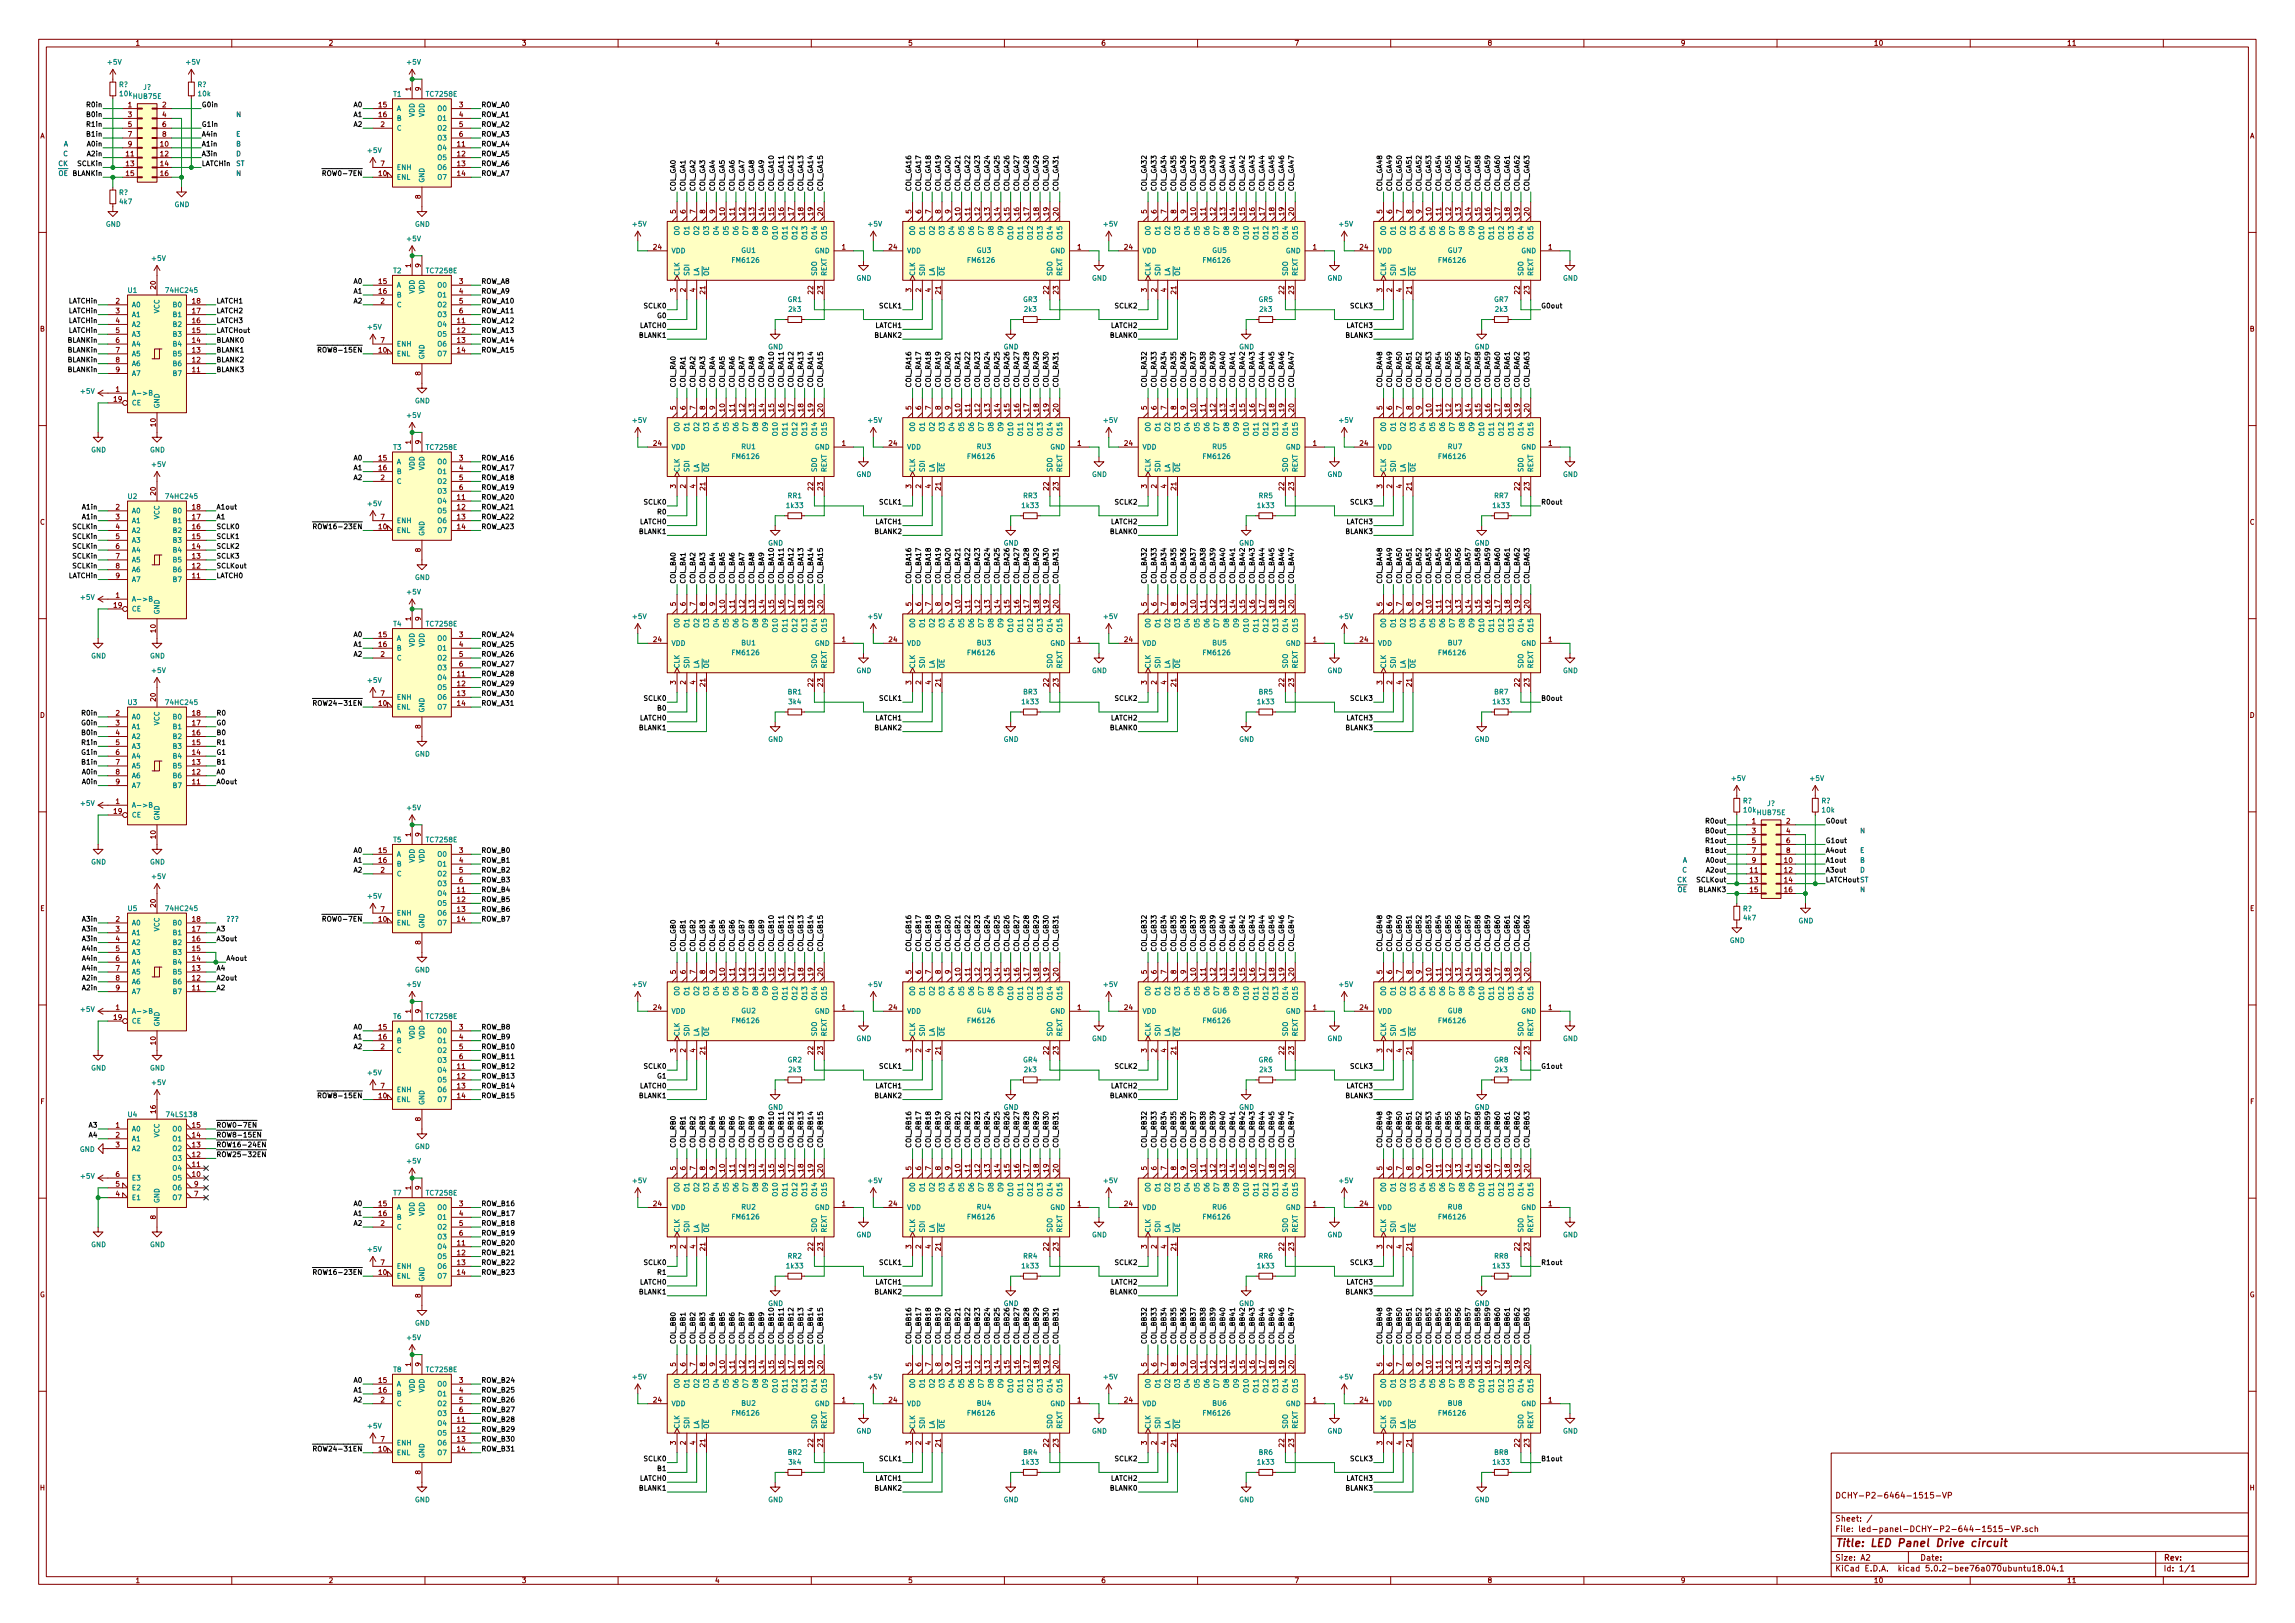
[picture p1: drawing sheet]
<svg xmlns="http://www.w3.org/2000/svg" width="594mm" height="420mm" viewBox="0 0 594 420" stroke-linecap="round" stroke-linejoin="round" font-family="sans-serif">
<defs><g id="words">
<text font-size="2.8" fill="#840000" x="475" y="400.4">Title: LED Panel Drive circuit</text>
<g font-size="2.1" fill="#840000">
<text x="475" y="387.9">DCHY-P2-6464-1515-VP</text>
<text x="475" y="393.9">Sheet: /</text>
<text x="475" y="396.6">File: led-panel-DCHY-P2-644-1515-VP.sch</text>
<text x="475" y="406.8">KiCad E.D.A. kicad 5.0.2-bee76a070ubuntu18.04.1</text>
<text x="475" y="404">Size: A2</text>
<text x="497" y="404">Date:</text>
<text x="560" y="404">Rev:</text>
<text x="560" y="406.8">Id: 1/1</text>
</g>
<g font-size="1.8" fill="#840000">
<text x="35" y="11.8">1</text>
<text x="85" y="11.8">2</text>
<text x="135" y="11.8">3</text>
<text x="185" y="11.8">4</text>
<text x="235" y="11.8">5</text>
<text x="285" y="11.8">6</text>
<text x="335" y="11.8">7</text>
<text x="385" y="11.8">8</text>
<text x="435" y="11.8">9</text>
<text x="485" y="11.8">10</text>
<text x="535" y="11.8">11</text>
<text x="106.3" y="23.5" transform="rotate(-90 106.3 23.5)">1</text>
<text x="108.9" y="23.5" transform="rotate(-90 108.9 23.5)">9</text>
<text x="33.2" y="27.8">1</text>
<text x="42.1" y="27.8">2</text>
<text x="98.1" y="27.8">15</text>
<text x="118.9" y="27.8">3</text>
<text x="10.4" y="35.8">A</text>
<text x="33.2" y="30.3">3</text>
<text x="33.2" y="32.9">5</text>
<text x="33.2" y="35.4">7</text>
<text x="42.1" y="30.3">4</text>
<text x="42.1" y="32.9">6</text>
<text x="42.1" y="35.4">8</text>
<text x="98.1" y="30.3">16</text>
<text x="98.6" y="32.9">2</text>
<text x="118.9" y="30.3">4</text>
<text x="118.9" y="32.9">5</text>
<text x="118.9" y="35.4">6</text>
<text x="582.4" y="35.8">A</text>
<text x="32.7" y="40.5">11</text>
<text x="33.2" y="37.9">9</text>
<text x="41.6" y="37.9">10</text>
<text x="41.6" y="40.5">12</text>
<text x="118.4" y="37.9">11</text>
<text x="118.4" y="40.5">12</text>
<text x="32.7" y="43">13</text>
<text x="32.7" y="45.6">15</text>
<text x="41.6" y="43">14</text>
<text x="41.6" y="45.6">16</text>
<text x="98.1" y="45.6">10</text>
<text x="98.6" y="43">7</text>
<text x="118.4" y="43">13</text>
<text x="118.4" y="45.6">14</text>
<text x="108.9" y="51.5" transform="rotate(-90 108.9 51.5)">8</text>
<text x="174.9" y="55.3" transform="rotate(-90 174.9 55.3)">5</text>
<text x="177.5" y="55.3" transform="rotate(-90 177.5 55.3)">6</text>
<text x="180" y="55.3" transform="rotate(-90 180 55.3)">7</text>
<text x="182.5" y="55.3" transform="rotate(-90 182.5 55.3)">8</text>
<text x="185.1" y="55.3" transform="rotate(-90 185.1 55.3)">9</text>
<text x="187.6" y="55.7" transform="rotate(-90 187.6 55.7)">10</text>
<text x="190.2" y="55.7" transform="rotate(-90 190.2 55.7)">11</text>
<text x="192.7" y="55.7" transform="rotate(-90 192.7 55.7)">12</text>
<text x="195.2" y="55.7" transform="rotate(-90 195.2 55.7)">13</text>
<text x="197.8" y="55.7" transform="rotate(-90 197.8 55.7)">14</text>
<text x="200.3" y="55.7" transform="rotate(-90 200.3 55.7)">15</text>
<text x="202.9" y="55.7" transform="rotate(-90 202.9 55.7)">16</text>
<text x="205.4" y="55.7" transform="rotate(-90 205.4 55.7)">17</text>
<text x="207.9" y="55.7" transform="rotate(-90 207.9 55.7)">18</text>
<text x="210.5" y="55.7" transform="rotate(-90 210.5 55.7)">19</text>
<text x="213" y="55.7" transform="rotate(-90 213 55.7)">20</text>
<text x="235.9" y="55.3" transform="rotate(-90 235.9 55.3)">5</text>
<text x="238.4" y="55.3" transform="rotate(-90 238.4 55.3)">6</text>
<text x="241" y="55.3" transform="rotate(-90 241 55.3)">7</text>
<text x="243.5" y="55.3" transform="rotate(-90 243.5 55.3)">8</text>
<text x="246" y="55.3" transform="rotate(-90 246 55.3)">9</text>
<text x="248.6" y="55.7" transform="rotate(-90 248.6 55.7)">10</text>
<text x="251.1" y="55.7" transform="rotate(-90 251.1 55.7)">11</text>
<text x="253.7" y="55.7" transform="rotate(-90 253.7 55.7)">12</text>
<text x="256.2" y="55.7" transform="rotate(-90 256.2 55.7)">13</text>
<text x="258.7" y="55.7" transform="rotate(-90 258.7 55.7)">14</text>
<text x="261.3" y="55.7" transform="rotate(-90 261.3 55.7)">15</text>
<text x="263.8" y="55.7" transform="rotate(-90 263.8 55.7)">16</text>
<text x="266.4" y="55.7" transform="rotate(-90 266.4 55.7)">17</text>
<text x="268.9" y="55.7" transform="rotate(-90 268.9 55.7)">18</text>
<text x="271.4" y="55.7" transform="rotate(-90 271.4 55.7)">19</text>
<text x="274" y="55.7" transform="rotate(-90 274 55.7)">20</text>
<text x="296.8" y="55.3" transform="rotate(-90 296.8 55.3)">5</text>
<text x="299.4" y="55.3" transform="rotate(-90 299.4 55.3)">6</text>
<text x="301.9" y="55.3" transform="rotate(-90 301.9 55.3)">7</text>
<text x="304.5" y="55.3" transform="rotate(-90 304.5 55.3)">8</text>
<text x="307" y="55.3" transform="rotate(-90 307 55.3)">9</text>
<text x="309.5" y="55.7" transform="rotate(-90 309.5 55.7)">10</text>
<text x="312.1" y="55.7" transform="rotate(-90 312.1 55.7)">11</text>
<text x="314.6" y="55.7" transform="rotate(-90 314.6 55.7)">12</text>
<text x="317.2" y="55.7" transform="rotate(-90 317.2 55.7)">13</text>
<text x="319.7" y="55.7" transform="rotate(-90 319.7 55.7)">14</text>
<text x="322.2" y="55.7" transform="rotate(-90 322.2 55.7)">15</text>
<text x="324.8" y="55.7" transform="rotate(-90 324.8 55.7)">16</text>
<text x="327.3" y="55.7" transform="rotate(-90 327.3 55.7)">17</text>
<text x="329.9" y="55.7" transform="rotate(-90 329.9 55.7)">18</text>
<text x="332.4" y="55.7" transform="rotate(-90 332.4 55.7)">19</text>
<text x="334.9" y="55.7" transform="rotate(-90 334.9 55.7)">20</text>
<text x="357.8" y="55.3" transform="rotate(-90 357.8 55.3)">5</text>
<text x="360.3" y="55.3" transform="rotate(-90 360.3 55.3)">6</text>
<text x="362.9" y="55.3" transform="rotate(-90 362.9 55.3)">7</text>
<text x="365.4" y="55.3" transform="rotate(-90 365.4 55.3)">8</text>
<text x="368" y="55.3" transform="rotate(-90 368 55.3)">9</text>
<text x="370.5" y="55.7" transform="rotate(-90 370.5 55.7)">10</text>
<text x="373" y="55.7" transform="rotate(-90 373 55.7)">11</text>
<text x="375.6" y="55.7" transform="rotate(-90 375.6 55.7)">12</text>
<text x="378.1" y="55.7" transform="rotate(-90 378.1 55.7)">13</text>
<text x="380.7" y="55.7" transform="rotate(-90 380.7 55.7)">14</text>
<text x="383.2" y="55.7" transform="rotate(-90 383.2 55.7)">15</text>
<text x="385.7" y="55.7" transform="rotate(-90 385.7 55.7)">16</text>
<text x="388.3" y="55.7" transform="rotate(-90 388.3 55.7)">17</text>
<text x="390.8" y="55.7" transform="rotate(-90 390.8 55.7)">18</text>
<text x="393.4" y="55.7" transform="rotate(-90 393.4 55.7)">19</text>
<text x="395.9" y="55.7" transform="rotate(-90 395.9 55.7)">20</text>
<text x="169.2" y="64.6">24</text>
<text x="218" y="64.6">1</text>
<text x="230.2" y="64.6">24</text>
<text x="278.9" y="64.6">1</text>
<text x="291.1" y="64.6">24</text>
<text x="339.9" y="64.6">1</text>
<text x="352.1" y="64.6">24</text>
<text x="400.8" y="64.6">1</text>
<text x="106.3" y="69.2" transform="rotate(-90 106.3 69.2)">1</text>
<text x="108.9" y="69.2" transform="rotate(-90 108.9 69.2)">9</text>
<text x="40.3" y="74.8" transform="rotate(-90 40.3 74.8)">20</text>
<text x="98.1" y="73.5">15</text>
<text x="98.1" y="76">16</text>
<text x="118.9" y="73.5">3</text>
<text x="118.9" y="76">4</text>
<text x="174.9" y="75.6" transform="rotate(-90 174.9 75.6)">3</text>
<text x="177.5" y="75.6" transform="rotate(-90 177.5 75.6)">2</text>
<text x="180" y="75.6" transform="rotate(-90 180 75.6)">4</text>
<text x="182.5" y="76.1" transform="rotate(-90 182.5 76.1)">21</text>
<text x="210.5" y="76.1" transform="rotate(-90 210.5 76.1)">22</text>
<text x="213" y="76.1" transform="rotate(-90 213 76.1)">23</text>
<text x="235.9" y="75.6" transform="rotate(-90 235.9 75.6)">3</text>
<text x="238.4" y="75.6" transform="rotate(-90 238.4 75.6)">2</text>
<text x="241" y="75.6" transform="rotate(-90 241 75.6)">4</text>
<text x="243.5" y="76.1" transform="rotate(-90 243.5 76.1)">21</text>
<text x="271.4" y="76.1" transform="rotate(-90 271.4 76.1)">22</text>
<text x="274" y="76.1" transform="rotate(-90 274 76.1)">23</text>
<text x="296.8" y="75.6" transform="rotate(-90 296.8 75.6)">3</text>
<text x="299.4" y="75.6" transform="rotate(-90 299.4 75.6)">2</text>
<text x="301.9" y="75.6" transform="rotate(-90 301.9 75.6)">4</text>
<text x="304.5" y="76.1" transform="rotate(-90 304.5 76.1)">21</text>
<text x="332.4" y="76.1" transform="rotate(-90 332.4 76.1)">22</text>
<text x="334.9" y="76.1" transform="rotate(-90 334.9 76.1)">23</text>
<text x="357.8" y="75.6" transform="rotate(-90 357.8 75.6)">3</text>
<text x="360.3" y="75.6" transform="rotate(-90 360.3 75.6)">2</text>
<text x="362.9" y="75.6" transform="rotate(-90 362.9 75.6)">4</text>
<text x="365.4" y="76.1" transform="rotate(-90 365.4 76.1)">21</text>
<text x="393.4" y="76.1" transform="rotate(-90 393.4 76.1)">22</text>
<text x="395.9" y="76.1" transform="rotate(-90 395.9 76.1)">23</text>
<text x="30" y="78.6">2</text>
<text x="30" y="81.1">3</text>
<text x="30" y="83.7">4</text>
<text x="49.8" y="83.7">16</text>
<text x="49.8" y="81.1">17</text>
<text x="49.8" y="78.6">18</text>
<text x="98.6" y="78.6">2</text>
<text x="118.4" y="83.7">11</text>
<text x="118.9" y="78.6">5</text>
<text x="118.9" y="81.1">6</text>
<text x="10.4" y="85.8">B</text>
<text x="30" y="86.2">5</text>
<text x="30" y="88.7">6</text>
<text x="49.8" y="88.7">14</text>
<text x="49.8" y="86.2">15</text>
<text x="98.6" y="88.7">7</text>
<text x="118.4" y="86.2">12</text>
<text x="118.4" y="88.7">13</text>
<text x="582.4" y="85.8">B</text>
<text x="30" y="91.3">7</text>
<text x="30" y="93.8">8</text>
<text x="49.8" y="93.8">12</text>
<text x="49.8" y="91.3">13</text>
<text x="98.1" y="91.3">10</text>
<text x="118.4" y="91.3">14</text>
<text x="30" y="101.4">1</text>
<text x="30" y="96.4">9</text>
<text x="49.8" y="96.4">11</text>
<text x="108.9" y="97.2" transform="rotate(-90 108.9 97.2)">8</text>
<text x="29.5" y="104">19</text>
<text x="174.9" y="106.1" transform="rotate(-90 174.9 106.1)">5</text>
<text x="177.5" y="106.1" transform="rotate(-90 177.5 106.1)">6</text>
<text x="180" y="106.1" transform="rotate(-90 180 106.1)">7</text>
<text x="182.5" y="106.1" transform="rotate(-90 182.5 106.1)">8</text>
<text x="185.1" y="106.1" transform="rotate(-90 185.1 106.1)">9</text>
<text x="187.6" y="106.5" transform="rotate(-90 187.6 106.5)">10</text>
<text x="190.2" y="106.5" transform="rotate(-90 190.2 106.5)">11</text>
<text x="192.7" y="106.5" transform="rotate(-90 192.7 106.5)">12</text>
<text x="195.2" y="106.5" transform="rotate(-90 195.2 106.5)">13</text>
<text x="197.8" y="106.5" transform="rotate(-90 197.8 106.5)">14</text>
<text x="200.3" y="106.5" transform="rotate(-90 200.3 106.5)">15</text>
<text x="202.9" y="106.5" transform="rotate(-90 202.9 106.5)">16</text>
<text x="205.4" y="106.5" transform="rotate(-90 205.4 106.5)">17</text>
<text x="207.9" y="106.5" transform="rotate(-90 207.9 106.5)">18</text>
<text x="210.5" y="106.5" transform="rotate(-90 210.5 106.5)">19</text>
<text x="213" y="106.5" transform="rotate(-90 213 106.5)">20</text>
<text x="235.9" y="106.1" transform="rotate(-90 235.9 106.1)">5</text>
<text x="238.4" y="106.1" transform="rotate(-90 238.4 106.1)">6</text>
<text x="241" y="106.1" transform="rotate(-90 241 106.1)">7</text>
<text x="243.5" y="106.1" transform="rotate(-90 243.5 106.1)">8</text>
<text x="246" y="106.1" transform="rotate(-90 246 106.1)">9</text>
<text x="248.6" y="106.5" transform="rotate(-90 248.6 106.5)">10</text>
<text x="251.1" y="106.5" transform="rotate(-90 251.1 106.5)">11</text>
<text x="253.7" y="106.5" transform="rotate(-90 253.7 106.5)">12</text>
<text x="256.2" y="106.5" transform="rotate(-90 256.2 106.5)">13</text>
<text x="258.7" y="106.5" transform="rotate(-90 258.7 106.5)">14</text>
<text x="261.3" y="106.5" transform="rotate(-90 261.3 106.5)">15</text>
<text x="263.8" y="106.5" transform="rotate(-90 263.8 106.5)">16</text>
<text x="266.4" y="106.5" transform="rotate(-90 266.4 106.5)">17</text>
<text x="268.9" y="106.5" transform="rotate(-90 268.9 106.5)">18</text>
<text x="271.4" y="106.5" transform="rotate(-90 271.4 106.5)">19</text>
<text x="274" y="106.5" transform="rotate(-90 274 106.5)">20</text>
<text x="296.8" y="106.1" transform="rotate(-90 296.8 106.1)">5</text>
<text x="299.4" y="106.1" transform="rotate(-90 299.4 106.1)">6</text>
<text x="301.9" y="106.1" transform="rotate(-90 301.9 106.1)">7</text>
<text x="304.5" y="106.1" transform="rotate(-90 304.5 106.1)">8</text>
<text x="307" y="106.1" transform="rotate(-90 307 106.1)">9</text>
<text x="309.5" y="106.5" transform="rotate(-90 309.5 106.5)">10</text>
<text x="312.1" y="106.5" transform="rotate(-90 312.1 106.5)">11</text>
<text x="314.6" y="106.5" transform="rotate(-90 314.6 106.5)">12</text>
<text x="317.2" y="106.5" transform="rotate(-90 317.2 106.5)">13</text>
<text x="319.7" y="106.5" transform="rotate(-90 319.7 106.5)">14</text>
<text x="322.2" y="106.5" transform="rotate(-90 322.2 106.5)">15</text>
<text x="324.8" y="106.5" transform="rotate(-90 324.8 106.5)">16</text>
<text x="327.3" y="106.5" transform="rotate(-90 327.3 106.5)">17</text>
<text x="329.9" y="106.5" transform="rotate(-90 329.9 106.5)">18</text>
<text x="332.4" y="106.5" transform="rotate(-90 332.4 106.5)">19</text>
<text x="334.9" y="106.5" transform="rotate(-90 334.9 106.5)">20</text>
<text x="357.8" y="106.1" transform="rotate(-90 357.8 106.1)">5</text>
<text x="360.3" y="106.1" transform="rotate(-90 360.3 106.1)">6</text>
<text x="362.9" y="106.1" transform="rotate(-90 362.9 106.1)">7</text>
<text x="365.4" y="106.1" transform="rotate(-90 365.4 106.1)">8</text>
<text x="368" y="106.1" transform="rotate(-90 368 106.1)">9</text>
<text x="370.5" y="106.5" transform="rotate(-90 370.5 106.5)">10</text>
<text x="373" y="106.5" transform="rotate(-90 373 106.5)">11</text>
<text x="375.6" y="106.5" transform="rotate(-90 375.6 106.5)">12</text>
<text x="378.1" y="106.5" transform="rotate(-90 378.1 106.5)">13</text>
<text x="380.7" y="106.5" transform="rotate(-90 380.7 106.5)">14</text>
<text x="383.2" y="106.5" transform="rotate(-90 383.2 106.5)">15</text>
<text x="385.7" y="106.5" transform="rotate(-90 385.7 106.5)">16</text>
<text x="388.3" y="106.5" transform="rotate(-90 388.3 106.5)">17</text>
<text x="390.8" y="106.5" transform="rotate(-90 390.8 106.5)">18</text>
<text x="393.4" y="106.5" transform="rotate(-90 393.4 106.5)">19</text>
<text x="395.9" y="106.5" transform="rotate(-90 395.9 106.5)">20</text>
<text x="40.3" y="110.4" transform="rotate(-90 40.3 110.4)">10</text>
<text x="98.1" y="119.2">15</text>
<text x="106.3" y="115" transform="rotate(-90 106.3 115)">1</text>
<text x="108.9" y="115" transform="rotate(-90 108.9 115)">9</text>
<text x="118.9" y="119.2">3</text>
<text x="169.2" y="115.4">24</text>
<text x="218" y="115.4">1</text>
<text x="230.2" y="115.4">24</text>
<text x="278.9" y="115.4">1</text>
<text x="291.1" y="115.4">24</text>
<text x="339.9" y="115.4">1</text>
<text x="352.1" y="115.4">24</text>
<text x="400.8" y="115.4">1</text>
<text x="98.1" y="121.8">16</text>
<text x="98.6" y="124.3">2</text>
<text x="118.9" y="121.8">4</text>
<text x="118.9" y="124.3">5</text>
<text x="30" y="131.9">2</text>
<text x="40.3" y="128.1" transform="rotate(-90 40.3 128.1)">20</text>
<text x="49.8" y="131.9">18</text>
<text x="118.4" y="129.4">11</text>
<text x="118.4" y="131.9">12</text>
<text x="118.9" y="126.8">6</text>
<text x="174.9" y="126.4" transform="rotate(-90 174.9 126.4)">3</text>
<text x="177.5" y="126.4" transform="rotate(-90 177.5 126.4)">2</text>
<text x="180" y="126.4" transform="rotate(-90 180 126.4)">4</text>
<text x="182.5" y="126.9" transform="rotate(-90 182.5 126.9)">21</text>
<text x="210.5" y="126.9" transform="rotate(-90 210.5 126.9)">22</text>
<text x="213" y="126.9" transform="rotate(-90 213 126.9)">23</text>
<text x="235.9" y="126.4" transform="rotate(-90 235.9 126.4)">3</text>
<text x="238.4" y="126.4" transform="rotate(-90 238.4 126.4)">2</text>
<text x="241" y="126.4" transform="rotate(-90 241 126.4)">4</text>
<text x="243.5" y="126.9" transform="rotate(-90 243.5 126.9)">21</text>
<text x="271.4" y="126.9" transform="rotate(-90 271.4 126.9)">22</text>
<text x="274" y="126.9" transform="rotate(-90 274 126.9)">23</text>
<text x="296.8" y="126.4" transform="rotate(-90 296.8 126.4)">3</text>
<text x="299.4" y="126.4" transform="rotate(-90 299.4 126.4)">2</text>
<text x="301.9" y="126.4" transform="rotate(-90 301.9 126.4)">4</text>
<text x="304.5" y="126.9" transform="rotate(-90 304.5 126.9)">21</text>
<text x="332.4" y="126.9" transform="rotate(-90 332.4 126.9)">22</text>
<text x="334.9" y="126.9" transform="rotate(-90 334.9 126.9)">23</text>
<text x="357.8" y="126.4" transform="rotate(-90 357.8 126.4)">3</text>
<text x="360.3" y="126.4" transform="rotate(-90 360.3 126.4)">2</text>
<text x="362.9" y="126.4" transform="rotate(-90 362.9 126.4)">4</text>
<text x="365.4" y="126.9" transform="rotate(-90 365.4 126.9)">21</text>
<text x="393.4" y="126.9" transform="rotate(-90 393.4 126.9)">22</text>
<text x="395.9" y="126.9" transform="rotate(-90 395.9 126.9)">23</text>
<text x="10.4" y="135.8">C</text>
<text x="30" y="134.5">3</text>
<text x="30" y="137">4</text>
<text x="49.8" y="137">16</text>
<text x="49.8" y="134.5">17</text>
<text x="98.1" y="137">10</text>
<text x="98.6" y="134.5">7</text>
<text x="118.4" y="134.5">13</text>
<text x="118.4" y="137">14</text>
<text x="582.4" y="135.8">C</text>
<text x="30" y="139.5">5</text>
<text x="30" y="142.1">6</text>
<text x="49.8" y="142.1">14</text>
<text x="49.8" y="139.5">15</text>
<text x="108.9" y="142.9" transform="rotate(-90 108.9 142.9)">8</text>
<text x="30" y="144.6">7</text>
<text x="30" y="147.2">8</text>
<text x="30" y="149.7">9</text>
<text x="49.8" y="149.7">11</text>
<text x="49.8" y="147.2">12</text>
<text x="49.8" y="144.6">13</text>
<text x="30" y="154.8">1</text>
<text x="29.5" y="157.3">19</text>
<text x="106.3" y="160.7" transform="rotate(-90 106.3 160.7)">1</text>
<text x="108.9" y="160.7" transform="rotate(-90 108.9 160.7)">9</text>
<text x="174.9" y="156.9" transform="rotate(-90 174.9 156.9)">5</text>
<text x="177.5" y="156.9" transform="rotate(-90 177.5 156.9)">6</text>
<text x="180" y="156.9" transform="rotate(-90 180 156.9)">7</text>
<text x="182.5" y="156.9" transform="rotate(-90 182.5 156.9)">8</text>
<text x="185.1" y="156.9" transform="rotate(-90 185.1 156.9)">9</text>
<text x="187.6" y="157.3" transform="rotate(-90 187.6 157.3)">10</text>
<text x="190.2" y="157.3" transform="rotate(-90 190.2 157.3)">11</text>
<text x="192.7" y="157.3" transform="rotate(-90 192.7 157.3)">12</text>
<text x="195.2" y="157.3" transform="rotate(-90 195.2 157.3)">13</text>
<text x="197.8" y="157.3" transform="rotate(-90 197.8 157.3)">14</text>
<text x="200.3" y="157.3" transform="rotate(-90 200.3 157.3)">15</text>
<text x="202.9" y="157.3" transform="rotate(-90 202.9 157.3)">16</text>
<text x="205.4" y="157.3" transform="rotate(-90 205.4 157.3)">17</text>
<text x="207.9" y="157.3" transform="rotate(-90 207.9 157.3)">18</text>
<text x="210.5" y="157.3" transform="rotate(-90 210.5 157.3)">19</text>
<text x="213" y="157.3" transform="rotate(-90 213 157.3)">20</text>
<text x="235.9" y="156.9" transform="rotate(-90 235.9 156.9)">5</text>
<text x="238.4" y="156.9" transform="rotate(-90 238.4 156.9)">6</text>
<text x="241" y="156.9" transform="rotate(-90 241 156.9)">7</text>
<text x="243.5" y="156.9" transform="rotate(-90 243.5 156.9)">8</text>
<text x="246" y="156.9" transform="rotate(-90 246 156.9)">9</text>
<text x="248.6" y="157.3" transform="rotate(-90 248.6 157.3)">10</text>
<text x="251.1" y="157.3" transform="rotate(-90 251.1 157.3)">11</text>
<text x="253.7" y="157.3" transform="rotate(-90 253.7 157.3)">12</text>
<text x="256.2" y="157.3" transform="rotate(-90 256.2 157.3)">13</text>
<text x="258.7" y="157.3" transform="rotate(-90 258.7 157.3)">14</text>
<text x="261.3" y="157.3" transform="rotate(-90 261.3 157.3)">15</text>
<text x="263.8" y="157.3" transform="rotate(-90 263.8 157.3)">16</text>
<text x="266.4" y="157.3" transform="rotate(-90 266.4 157.3)">17</text>
<text x="268.9" y="157.3" transform="rotate(-90 268.9 157.3)">18</text>
<text x="271.4" y="157.3" transform="rotate(-90 271.4 157.3)">19</text>
<text x="274" y="157.3" transform="rotate(-90 274 157.3)">20</text>
<text x="296.8" y="156.9" transform="rotate(-90 296.8 156.9)">5</text>
<text x="299.4" y="156.9" transform="rotate(-90 299.4 156.9)">6</text>
<text x="301.9" y="156.9" transform="rotate(-90 301.9 156.9)">7</text>
<text x="304.5" y="156.9" transform="rotate(-90 304.5 156.9)">8</text>
<text x="307" y="156.9" transform="rotate(-90 307 156.9)">9</text>
<text x="309.5" y="157.3" transform="rotate(-90 309.5 157.3)">10</text>
<text x="312.1" y="157.3" transform="rotate(-90 312.1 157.3)">11</text>
<text x="314.6" y="157.3" transform="rotate(-90 314.6 157.3)">12</text>
<text x="317.2" y="157.3" transform="rotate(-90 317.2 157.3)">13</text>
<text x="319.7" y="157.3" transform="rotate(-90 319.7 157.3)">14</text>
<text x="322.2" y="157.3" transform="rotate(-90 322.2 157.3)">15</text>
<text x="324.8" y="157.3" transform="rotate(-90 324.8 157.3)">16</text>
<text x="327.3" y="157.3" transform="rotate(-90 327.3 157.3)">17</text>
<text x="329.9" y="157.3" transform="rotate(-90 329.9 157.3)">18</text>
<text x="332.4" y="157.3" transform="rotate(-90 332.4 157.3)">19</text>
<text x="334.9" y="157.3" transform="rotate(-90 334.9 157.3)">20</text>
<text x="357.8" y="156.9" transform="rotate(-90 357.8 156.9)">5</text>
<text x="360.3" y="156.9" transform="rotate(-90 360.3 156.9)">6</text>
<text x="362.9" y="156.9" transform="rotate(-90 362.9 156.9)">7</text>
<text x="365.4" y="156.9" transform="rotate(-90 365.4 156.9)">8</text>
<text x="368" y="156.9" transform="rotate(-90 368 156.9)">9</text>
<text x="370.5" y="157.3" transform="rotate(-90 370.5 157.3)">10</text>
<text x="373" y="157.3" transform="rotate(-90 373 157.3)">11</text>
<text x="375.6" y="157.3" transform="rotate(-90 375.6 157.3)">12</text>
<text x="378.1" y="157.3" transform="rotate(-90 378.1 157.3)">13</text>
<text x="380.7" y="157.3" transform="rotate(-90 380.7 157.3)">14</text>
<text x="383.2" y="157.3" transform="rotate(-90 383.2 157.3)">15</text>
<text x="385.7" y="157.3" transform="rotate(-90 385.7 157.3)">16</text>
<text x="388.3" y="157.3" transform="rotate(-90 388.3 157.3)">17</text>
<text x="390.8" y="157.3" transform="rotate(-90 390.8 157.3)">18</text>
<text x="393.4" y="157.3" transform="rotate(-90 393.4 157.3)">19</text>
<text x="395.9" y="157.3" transform="rotate(-90 395.9 157.3)">20</text>
<text x="40.3" y="163.7" transform="rotate(-90 40.3 163.7)">10</text>
<text x="98.1" y="164.9">15</text>
<text x="98.1" y="167.5">16</text>
<text x="118.9" y="164.9">3</text>
<text x="118.9" y="167.5">4</text>
<text x="169.2" y="166.2">24</text>
<text x="218" y="166.2">1</text>
<text x="230.2" y="166.2">24</text>
<text x="278.9" y="166.2">1</text>
<text x="291.1" y="166.2">24</text>
<text x="339.9" y="166.2">1</text>
<text x="352.1" y="166.2">24</text>
<text x="400.8" y="166.2">1</text>
<text x="98.6" y="170">2</text>
<text x="118.9" y="170">5</text>
<text x="118.9" y="172.6">6</text>
<text x="118.4" y="175.1">11</text>
<text x="118.4" y="177.6">12</text>
<text x="174.9" y="177.2" transform="rotate(-90 174.9 177.2)">3</text>
<text x="177.5" y="177.2" transform="rotate(-90 177.5 177.2)">2</text>
<text x="180" y="177.2" transform="rotate(-90 180 177.2)">4</text>
<text x="182.5" y="177.7" transform="rotate(-90 182.5 177.7)">21</text>
<text x="210.5" y="177.7" transform="rotate(-90 210.5 177.7)">22</text>
<text x="213" y="177.7" transform="rotate(-90 213 177.7)">23</text>
<text x="235.9" y="177.2" transform="rotate(-90 235.9 177.2)">3</text>
<text x="238.4" y="177.2" transform="rotate(-90 238.4 177.2)">2</text>
<text x="241" y="177.2" transform="rotate(-90 241 177.2)">4</text>
<text x="243.5" y="177.7" transform="rotate(-90 243.5 177.7)">21</text>
<text x="271.4" y="177.7" transform="rotate(-90 271.4 177.7)">22</text>
<text x="274" y="177.7" transform="rotate(-90 274 177.7)">23</text>
<text x="296.8" y="177.2" transform="rotate(-90 296.8 177.2)">3</text>
<text x="299.4" y="177.2" transform="rotate(-90 299.4 177.2)">2</text>
<text x="301.9" y="177.2" transform="rotate(-90 301.9 177.2)">4</text>
<text x="304.5" y="177.7" transform="rotate(-90 304.5 177.7)">21</text>
<text x="332.4" y="177.7" transform="rotate(-90 332.4 177.7)">22</text>
<text x="334.9" y="177.7" transform="rotate(-90 334.9 177.7)">23</text>
<text x="357.8" y="177.2" transform="rotate(-90 357.8 177.2)">3</text>
<text x="360.3" y="177.2" transform="rotate(-90 360.3 177.2)">2</text>
<text x="362.9" y="177.2" transform="rotate(-90 362.9 177.2)">4</text>
<text x="365.4" y="177.7" transform="rotate(-90 365.4 177.7)">21</text>
<text x="393.4" y="177.7" transform="rotate(-90 393.4 177.7)">22</text>
<text x="395.9" y="177.7" transform="rotate(-90 395.9 177.7)">23</text>
<text x="10.4" y="185.8">D</text>
<text x="30" y="185.3">2</text>
<text x="40.3" y="181.5" transform="rotate(-90 40.3 181.5)">20</text>
<text x="49.8" y="185.3">18</text>
<text x="98.1" y="182.7">10</text>
<text x="98.6" y="180.2">7</text>
<text x="118.4" y="180.2">13</text>
<text x="118.4" y="182.7">14</text>
<text x="582.4" y="185.8">D</text>
<text x="30" y="187.8">3</text>
<text x="30" y="190.3">4</text>
<text x="49.8" y="190.3">16</text>
<text x="49.8" y="187.8">17</text>
<text x="108.9" y="188.6" transform="rotate(-90 108.9 188.6)">8</text>
<text x="30" y="192.9">5</text>
<text x="30" y="195.4">6</text>
<text x="30" y="198">7</text>
<text x="49.8" y="198">13</text>
<text x="49.8" y="195.4">14</text>
<text x="49.8" y="192.9">15</text>
<text x="30" y="200.5">8</text>
<text x="30" y="203">9</text>
<text x="49.8" y="203">11</text>
<text x="49.8" y="200.5">12</text>
<text x="30" y="208.1">1</text>
<text x="29.5" y="210.7">19</text>
<text x="453.5" y="213.2">1</text>
<text x="453.5" y="215.7">3</text>
<text x="462.4" y="213.2">2</text>
<text x="462.4" y="215.7">4</text>
<text x="40.3" y="217" transform="rotate(-90 40.3 217)">10</text>
<text x="98.1" y="220.8">15</text>
<text x="106.3" y="216.6" transform="rotate(-90 106.3 216.6)">1</text>
<text x="108.9" y="216.6" transform="rotate(-90 108.9 216.6)">9</text>
<text x="118.9" y="220.8">3</text>
<text x="453.5" y="218.3">5</text>
<text x="453.5" y="220.8">7</text>
<text x="462.4" y="218.3">6</text>
<text x="462.4" y="220.8">8</text>
<text x="98.1" y="223.4">16</text>
<text x="98.6" y="225.9">2</text>
<text x="118.9" y="223.4">4</text>
<text x="118.9" y="225.9">5</text>
<text x="453.1" y="225.9">11</text>
<text x="453.5" y="223.4">9</text>
<text x="461.9" y="223.4">10</text>
<text x="461.9" y="225.9">12</text>
<text x="118.4" y="231">11</text>
<text x="118.4" y="233.5">12</text>
<text x="118.9" y="228.4">6</text>
<text x="453.1" y="228.4">13</text>
<text x="453.1" y="231">15</text>
<text x="461.9" y="228.4">14</text>
<text x="461.9" y="231">16</text>
<text x="10.4" y="235.8">E</text>
<text x="30" y="238.6">2</text>
<text x="40.3" y="234.8" transform="rotate(-90 40.3 234.8)">20</text>
<text x="49.8" y="238.6">18</text>
<text x="98.1" y="238.6">10</text>
<text x="98.6" y="236.1">7</text>
<text x="118.4" y="236.1">13</text>
<text x="118.4" y="238.6">14</text>
<text x="582.4" y="235.8">E</text>
<text x="30" y="241.1">3</text>
<text x="30" y="243.7">4</text>
<text x="49.8" y="243.7">16</text>
<text x="49.8" y="241.1">17</text>
<text x="108.9" y="244.5" transform="rotate(-90 108.9 244.5)">8</text>
<text x="30" y="246.2">5</text>
<text x="30" y="248.8">6</text>
<text x="30" y="251.3">7</text>
<text x="49.8" y="251.3">13</text>
<text x="49.8" y="248.8">14</text>
<text x="49.8" y="246.2">15</text>
<text x="30" y="253.8">8</text>
<text x="30" y="256.4">9</text>
<text x="49.8" y="256.4">11</text>
<text x="49.8" y="253.8">12</text>
<text x="174.9" y="252.1" transform="rotate(-90 174.9 252.1)">5</text>
<text x="177.5" y="252.1" transform="rotate(-90 177.5 252.1)">6</text>
<text x="180" y="252.1" transform="rotate(-90 180 252.1)">7</text>
<text x="182.5" y="252.1" transform="rotate(-90 182.5 252.1)">8</text>
<text x="185.1" y="252.1" transform="rotate(-90 185.1 252.1)">9</text>
<text x="187.6" y="252.6" transform="rotate(-90 187.6 252.6)">10</text>
<text x="190.2" y="252.6" transform="rotate(-90 190.2 252.6)">11</text>
<text x="192.7" y="252.6" transform="rotate(-90 192.7 252.6)">12</text>
<text x="195.2" y="252.6" transform="rotate(-90 195.2 252.6)">13</text>
<text x="197.8" y="252.6" transform="rotate(-90 197.8 252.6)">14</text>
<text x="200.3" y="252.6" transform="rotate(-90 200.3 252.6)">15</text>
<text x="202.9" y="252.6" transform="rotate(-90 202.9 252.6)">16</text>
<text x="205.4" y="252.6" transform="rotate(-90 205.4 252.6)">17</text>
<text x="207.9" y="252.6" transform="rotate(-90 207.9 252.6)">18</text>
<text x="210.5" y="252.6" transform="rotate(-90 210.5 252.6)">19</text>
<text x="213" y="252.6" transform="rotate(-90 213 252.6)">20</text>
<text x="235.9" y="252.1" transform="rotate(-90 235.9 252.1)">5</text>
<text x="238.4" y="252.1" transform="rotate(-90 238.4 252.1)">6</text>
<text x="241" y="252.1" transform="rotate(-90 241 252.1)">7</text>
<text x="243.5" y="252.1" transform="rotate(-90 243.5 252.1)">8</text>
<text x="246" y="252.1" transform="rotate(-90 246 252.1)">9</text>
<text x="248.6" y="252.6" transform="rotate(-90 248.6 252.6)">10</text>
<text x="251.1" y="252.6" transform="rotate(-90 251.1 252.6)">11</text>
<text x="253.7" y="252.6" transform="rotate(-90 253.7 252.6)">12</text>
<text x="256.2" y="252.6" transform="rotate(-90 256.2 252.6)">13</text>
<text x="258.7" y="252.6" transform="rotate(-90 258.7 252.6)">14</text>
<text x="261.3" y="252.6" transform="rotate(-90 261.3 252.6)">15</text>
<text x="263.8" y="252.6" transform="rotate(-90 263.8 252.6)">16</text>
<text x="266.4" y="252.6" transform="rotate(-90 266.4 252.6)">17</text>
<text x="268.9" y="252.6" transform="rotate(-90 268.9 252.6)">18</text>
<text x="271.4" y="252.6" transform="rotate(-90 271.4 252.6)">19</text>
<text x="274" y="252.6" transform="rotate(-90 274 252.6)">20</text>
<text x="296.8" y="252.1" transform="rotate(-90 296.8 252.1)">5</text>
<text x="299.4" y="252.1" transform="rotate(-90 299.4 252.1)">6</text>
<text x="301.9" y="252.1" transform="rotate(-90 301.9 252.1)">7</text>
<text x="304.5" y="252.1" transform="rotate(-90 304.5 252.1)">8</text>
<text x="307" y="252.1" transform="rotate(-90 307 252.1)">9</text>
<text x="309.5" y="252.6" transform="rotate(-90 309.5 252.6)">10</text>
<text x="312.1" y="252.6" transform="rotate(-90 312.1 252.6)">11</text>
<text x="314.6" y="252.6" transform="rotate(-90 314.6 252.6)">12</text>
<text x="317.2" y="252.6" transform="rotate(-90 317.2 252.6)">13</text>
<text x="319.7" y="252.6" transform="rotate(-90 319.7 252.6)">14</text>
<text x="322.2" y="252.6" transform="rotate(-90 322.2 252.6)">15</text>
<text x="324.8" y="252.6" transform="rotate(-90 324.8 252.6)">16</text>
<text x="327.3" y="252.6" transform="rotate(-90 327.3 252.6)">17</text>
<text x="329.9" y="252.6" transform="rotate(-90 329.9 252.6)">18</text>
<text x="332.4" y="252.6" transform="rotate(-90 332.4 252.6)">19</text>
<text x="334.9" y="252.6" transform="rotate(-90 334.9 252.6)">20</text>
<text x="357.8" y="252.1" transform="rotate(-90 357.8 252.1)">5</text>
<text x="360.3" y="252.1" transform="rotate(-90 360.3 252.1)">6</text>
<text x="362.9" y="252.1" transform="rotate(-90 362.9 252.1)">7</text>
<text x="365.4" y="252.1" transform="rotate(-90 365.4 252.1)">8</text>
<text x="368" y="252.1" transform="rotate(-90 368 252.1)">9</text>
<text x="370.5" y="252.6" transform="rotate(-90 370.5 252.6)">10</text>
<text x="373" y="252.6" transform="rotate(-90 373 252.6)">11</text>
<text x="375.6" y="252.6" transform="rotate(-90 375.6 252.6)">12</text>
<text x="378.1" y="252.6" transform="rotate(-90 378.1 252.6)">13</text>
<text x="380.7" y="252.6" transform="rotate(-90 380.7 252.6)">14</text>
<text x="383.2" y="252.6" transform="rotate(-90 383.2 252.6)">15</text>
<text x="385.7" y="252.6" transform="rotate(-90 385.7 252.6)">16</text>
<text x="388.3" y="252.6" transform="rotate(-90 388.3 252.6)">17</text>
<text x="390.8" y="252.6" transform="rotate(-90 390.8 252.6)">18</text>
<text x="393.4" y="252.6" transform="rotate(-90 393.4 252.6)">19</text>
<text x="395.9" y="252.6" transform="rotate(-90 395.9 252.6)">20</text>
<text x="29.5" y="264">19</text>
<text x="30" y="261.5">1</text>
<text x="106.3" y="262.3" transform="rotate(-90 106.3 262.3)">1</text>
<text x="108.9" y="262.3" transform="rotate(-90 108.9 262.3)">9</text>
<text x="169.2" y="261.5">24</text>
<text x="218" y="261.5">1</text>
<text x="230.2" y="261.5">24</text>
<text x="278.9" y="261.5">1</text>
<text x="291.1" y="261.5">24</text>
<text x="339.9" y="261.5">1</text>
<text x="352.1" y="261.5">24</text>
<text x="400.8" y="261.5">1</text>
<text x="98.1" y="266.5">15</text>
<text x="98.1" y="269.1">16</text>
<text x="118.9" y="266.5">3</text>
<text x="118.9" y="269.1">4</text>
<text x="40.3" y="270.4" transform="rotate(-90 40.3 270.4)">10</text>
<text x="98.6" y="271.6">2</text>
<text x="118.9" y="271.6">5</text>
<text x="118.9" y="274.2">6</text>
<text x="174.9" y="272.4" transform="rotate(-90 174.9 272.4)">3</text>
<text x="177.5" y="272.4" transform="rotate(-90 177.5 272.4)">2</text>
<text x="180" y="272.4" transform="rotate(-90 180 272.4)">4</text>
<text x="182.5" y="272.9" transform="rotate(-90 182.5 272.9)">21</text>
<text x="210.5" y="272.9" transform="rotate(-90 210.5 272.9)">22</text>
<text x="213" y="272.9" transform="rotate(-90 213 272.9)">23</text>
<text x="235.9" y="272.4" transform="rotate(-90 235.9 272.4)">3</text>
<text x="238.4" y="272.4" transform="rotate(-90 238.4 272.4)">2</text>
<text x="241" y="272.4" transform="rotate(-90 241 272.4)">4</text>
<text x="243.5" y="272.9" transform="rotate(-90 243.5 272.9)">21</text>
<text x="271.4" y="272.9" transform="rotate(-90 271.4 272.9)">22</text>
<text x="274" y="272.9" transform="rotate(-90 274 272.9)">23</text>
<text x="296.8" y="272.4" transform="rotate(-90 296.8 272.4)">3</text>
<text x="299.4" y="272.4" transform="rotate(-90 299.4 272.4)">2</text>
<text x="301.9" y="272.4" transform="rotate(-90 301.9 272.4)">4</text>
<text x="304.5" y="272.9" transform="rotate(-90 304.5 272.9)">21</text>
<text x="332.4" y="272.9" transform="rotate(-90 332.4 272.9)">22</text>
<text x="334.9" y="272.9" transform="rotate(-90 334.9 272.9)">23</text>
<text x="357.8" y="272.4" transform="rotate(-90 357.8 272.4)">3</text>
<text x="360.3" y="272.4" transform="rotate(-90 360.3 272.4)">2</text>
<text x="362.9" y="272.4" transform="rotate(-90 362.9 272.4)">4</text>
<text x="365.4" y="272.9" transform="rotate(-90 365.4 272.9)">21</text>
<text x="393.4" y="272.9" transform="rotate(-90 393.4 272.9)">22</text>
<text x="395.9" y="272.9" transform="rotate(-90 395.9 272.9)">23</text>
<text x="98.6" y="281.8">7</text>
<text x="118.4" y="276.7">11</text>
<text x="118.4" y="279.2">12</text>
<text x="118.4" y="281.8">13</text>
<text x="10.5" y="285.8">F</text>
<text x="98.1" y="284.3">10</text>
<text x="118.4" y="284.3">14</text>
<text x="582.5" y="285.8">F</text>
<text x="30" y="291.9">1</text>
<text x="40.3" y="288.2" transform="rotate(-90 40.3 288.2)">16</text>
<text x="49.8" y="291.9">15</text>
<text x="108.9" y="290.2" transform="rotate(-90 108.9 290.2)">8</text>
<text x="30" y="294.5">2</text>
<text x="30" y="297">3</text>
<text x="49.8" y="299.6">12</text>
<text x="49.8" y="297">13</text>
<text x="49.8" y="294.5">14</text>
<text x="30" y="304.6">6</text>
<text x="49.8" y="304.6">10</text>
<text x="49.8" y="302.1">11</text>
<text x="174.9" y="302.9" transform="rotate(-90 174.9 302.9)">5</text>
<text x="177.5" y="302.9" transform="rotate(-90 177.5 302.9)">6</text>
<text x="180" y="302.9" transform="rotate(-90 180 302.9)">7</text>
<text x="182.5" y="302.9" transform="rotate(-90 182.5 302.9)">8</text>
<text x="185.1" y="302.9" transform="rotate(-90 185.1 302.9)">9</text>
<text x="187.6" y="303.4" transform="rotate(-90 187.6 303.4)">10</text>
<text x="190.2" y="303.4" transform="rotate(-90 190.2 303.4)">11</text>
<text x="192.7" y="303.4" transform="rotate(-90 192.7 303.4)">12</text>
<text x="195.2" y="303.4" transform="rotate(-90 195.2 303.4)">13</text>
<text x="197.8" y="303.4" transform="rotate(-90 197.8 303.4)">14</text>
<text x="200.3" y="303.4" transform="rotate(-90 200.3 303.4)">15</text>
<text x="202.9" y="303.4" transform="rotate(-90 202.9 303.4)">16</text>
<text x="205.4" y="303.4" transform="rotate(-90 205.4 303.4)">17</text>
<text x="207.9" y="303.4" transform="rotate(-90 207.9 303.4)">18</text>
<text x="210.5" y="303.4" transform="rotate(-90 210.5 303.4)">19</text>
<text x="213" y="303.4" transform="rotate(-90 213 303.4)">20</text>
<text x="235.9" y="302.9" transform="rotate(-90 235.9 302.9)">5</text>
<text x="238.4" y="302.9" transform="rotate(-90 238.4 302.9)">6</text>
<text x="241" y="302.9" transform="rotate(-90 241 302.9)">7</text>
<text x="243.5" y="302.9" transform="rotate(-90 243.5 302.9)">8</text>
<text x="246" y="302.9" transform="rotate(-90 246 302.9)">9</text>
<text x="248.6" y="303.4" transform="rotate(-90 248.6 303.4)">10</text>
<text x="251.1" y="303.4" transform="rotate(-90 251.1 303.4)">11</text>
<text x="253.7" y="303.4" transform="rotate(-90 253.7 303.4)">12</text>
<text x="256.2" y="303.4" transform="rotate(-90 256.2 303.4)">13</text>
<text x="258.7" y="303.4" transform="rotate(-90 258.7 303.4)">14</text>
<text x="261.3" y="303.4" transform="rotate(-90 261.3 303.4)">15</text>
<text x="263.8" y="303.4" transform="rotate(-90 263.8 303.4)">16</text>
<text x="266.4" y="303.4" transform="rotate(-90 266.4 303.4)">17</text>
<text x="268.9" y="303.4" transform="rotate(-90 268.9 303.4)">18</text>
<text x="271.4" y="303.4" transform="rotate(-90 271.4 303.4)">19</text>
<text x="274" y="303.4" transform="rotate(-90 274 303.4)">20</text>
<text x="296.8" y="302.9" transform="rotate(-90 296.8 302.9)">5</text>
<text x="299.4" y="302.9" transform="rotate(-90 299.4 302.9)">6</text>
<text x="301.9" y="302.9" transform="rotate(-90 301.9 302.9)">7</text>
<text x="304.5" y="302.9" transform="rotate(-90 304.5 302.9)">8</text>
<text x="307" y="302.9" transform="rotate(-90 307 302.9)">9</text>
<text x="309.5" y="303.4" transform="rotate(-90 309.5 303.4)">10</text>
<text x="312.1" y="303.4" transform="rotate(-90 312.1 303.4)">11</text>
<text x="314.6" y="303.4" transform="rotate(-90 314.6 303.4)">12</text>
<text x="317.2" y="303.4" transform="rotate(-90 317.2 303.4)">13</text>
<text x="319.7" y="303.4" transform="rotate(-90 319.7 303.4)">14</text>
<text x="322.2" y="303.4" transform="rotate(-90 322.2 303.4)">15</text>
<text x="324.8" y="303.4" transform="rotate(-90 324.8 303.4)">16</text>
<text x="327.3" y="303.4" transform="rotate(-90 327.3 303.4)">17</text>
<text x="329.9" y="303.4" transform="rotate(-90 329.9 303.4)">18</text>
<text x="332.4" y="303.4" transform="rotate(-90 332.4 303.4)">19</text>
<text x="334.9" y="303.4" transform="rotate(-90 334.9 303.4)">20</text>
<text x="357.8" y="302.9" transform="rotate(-90 357.8 302.9)">5</text>
<text x="360.3" y="302.9" transform="rotate(-90 360.3 302.9)">6</text>
<text x="362.9" y="302.9" transform="rotate(-90 362.9 302.9)">7</text>
<text x="365.4" y="302.9" transform="rotate(-90 365.4 302.9)">8</text>
<text x="368" y="302.9" transform="rotate(-90 368 302.9)">9</text>
<text x="370.5" y="303.4" transform="rotate(-90 370.5 303.4)">10</text>
<text x="373" y="303.4" transform="rotate(-90 373 303.4)">11</text>
<text x="375.6" y="303.4" transform="rotate(-90 375.6 303.4)">12</text>
<text x="378.1" y="303.4" transform="rotate(-90 378.1 303.4)">13</text>
<text x="380.7" y="303.4" transform="rotate(-90 380.7 303.4)">14</text>
<text x="383.2" y="303.4" transform="rotate(-90 383.2 303.4)">15</text>
<text x="385.7" y="303.4" transform="rotate(-90 385.7 303.4)">16</text>
<text x="388.3" y="303.4" transform="rotate(-90 388.3 303.4)">17</text>
<text x="390.8" y="303.4" transform="rotate(-90 390.8 303.4)">18</text>
<text x="393.4" y="303.4" transform="rotate(-90 393.4 303.4)">19</text>
<text x="395.9" y="303.4" transform="rotate(-90 395.9 303.4)">20</text>
<text x="30" y="309.7">4</text>
<text x="30" y="307.2">5</text>
<text x="50.3" y="309.7">7</text>
<text x="50.3" y="307.2">9</text>
<text x="106.3" y="308" transform="rotate(-90 106.3 308)">1</text>
<text x="108.9" y="308" transform="rotate(-90 108.9 308)">9</text>
<text x="40.3" y="315.6" transform="rotate(-90 40.3 315.6)">8</text>
<text x="98.1" y="312.3">15</text>
<text x="98.1" y="314.8">16</text>
<text x="98.6" y="317.3">2</text>
<text x="118.9" y="312.3">3</text>
<text x="118.9" y="314.8">4</text>
<text x="118.9" y="317.3">5</text>
<text x="169.2" y="312.3">24</text>
<text x="218" y="312.3">1</text>
<text x="230.2" y="312.3">24</text>
<text x="278.9" y="312.3">1</text>
<text x="291.1" y="312.3">24</text>
<text x="339.9" y="312.3">1</text>
<text x="352.1" y="312.3">24</text>
<text x="400.8" y="312.3">1</text>
<text x="118.4" y="322.4">11</text>
<text x="118.9" y="319.9">6</text>
<text x="174.9" y="323.2" transform="rotate(-90 174.9 323.2)">3</text>
<text x="177.5" y="323.2" transform="rotate(-90 177.5 323.2)">2</text>
<text x="180" y="323.2" transform="rotate(-90 180 323.2)">4</text>
<text x="182.5" y="323.7" transform="rotate(-90 182.5 323.7)">21</text>
<text x="210.5" y="323.7" transform="rotate(-90 210.5 323.7)">22</text>
<text x="213" y="323.7" transform="rotate(-90 213 323.7)">23</text>
<text x="235.9" y="323.2" transform="rotate(-90 235.9 323.2)">3</text>
<text x="238.4" y="323.2" transform="rotate(-90 238.4 323.2)">2</text>
<text x="241" y="323.2" transform="rotate(-90 241 323.2)">4</text>
<text x="243.5" y="323.7" transform="rotate(-90 243.5 323.7)">21</text>
<text x="271.4" y="323.7" transform="rotate(-90 271.4 323.7)">22</text>
<text x="274" y="323.7" transform="rotate(-90 274 323.7)">23</text>
<text x="296.8" y="323.2" transform="rotate(-90 296.8 323.2)">3</text>
<text x="299.4" y="323.2" transform="rotate(-90 299.4 323.2)">2</text>
<text x="301.9" y="323.2" transform="rotate(-90 301.9 323.2)">4</text>
<text x="304.5" y="323.7" transform="rotate(-90 304.5 323.7)">21</text>
<text x="332.4" y="323.7" transform="rotate(-90 332.4 323.7)">22</text>
<text x="334.9" y="323.7" transform="rotate(-90 334.9 323.7)">23</text>
<text x="357.8" y="323.2" transform="rotate(-90 357.8 323.2)">3</text>
<text x="360.3" y="323.2" transform="rotate(-90 360.3 323.2)">2</text>
<text x="362.9" y="323.2" transform="rotate(-90 362.9 323.2)">4</text>
<text x="365.4" y="323.7" transform="rotate(-90 365.4 323.7)">21</text>
<text x="393.4" y="323.7" transform="rotate(-90 393.4 323.7)">22</text>
<text x="395.9" y="323.7" transform="rotate(-90 395.9 323.7)">23</text>
<text x="98.6" y="327.5">7</text>
<text x="118.4" y="325">12</text>
<text x="118.4" y="327.5">13</text>
<text x="10.3" y="335.8">G</text>
<text x="98.1" y="330">10</text>
<text x="108.9" y="335.9" transform="rotate(-90 108.9 335.9)">8</text>
<text x="118.4" y="330">14</text>
<text x="582.3" y="335.8">G</text>
<text x="106.3" y="353.7" transform="rotate(-90 106.3 353.7)">1</text>
<text x="108.9" y="353.7" transform="rotate(-90 108.9 353.7)">9</text>
<text x="174.9" y="353.7" transform="rotate(-90 174.9 353.7)">5</text>
<text x="177.5" y="353.7" transform="rotate(-90 177.5 353.7)">6</text>
<text x="180" y="353.7" transform="rotate(-90 180 353.7)">7</text>
<text x="182.5" y="353.7" transform="rotate(-90 182.5 353.7)">8</text>
<text x="185.1" y="353.7" transform="rotate(-90 185.1 353.7)">9</text>
<text x="235.9" y="353.7" transform="rotate(-90 235.9 353.7)">5</text>
<text x="238.4" y="353.7" transform="rotate(-90 238.4 353.7)">6</text>
<text x="241" y="353.7" transform="rotate(-90 241 353.7)">7</text>
<text x="243.5" y="353.7" transform="rotate(-90 243.5 353.7)">8</text>
<text x="246" y="353.7" transform="rotate(-90 246 353.7)">9</text>
<text x="296.8" y="353.7" transform="rotate(-90 296.8 353.7)">5</text>
<text x="299.4" y="353.7" transform="rotate(-90 299.4 353.7)">6</text>
<text x="301.9" y="353.7" transform="rotate(-90 301.9 353.7)">7</text>
<text x="304.5" y="353.7" transform="rotate(-90 304.5 353.7)">8</text>
<text x="307" y="353.7" transform="rotate(-90 307 353.7)">9</text>
<text x="357.8" y="353.7" transform="rotate(-90 357.8 353.7)">5</text>
<text x="360.3" y="353.7" transform="rotate(-90 360.3 353.7)">6</text>
<text x="362.9" y="353.7" transform="rotate(-90 362.9 353.7)">7</text>
<text x="365.4" y="353.7" transform="rotate(-90 365.4 353.7)">8</text>
<text x="368" y="353.7" transform="rotate(-90 368 353.7)">9</text>
<text x="98.1" y="358">15</text>
<text x="118.9" y="358">3</text>
<text x="187.6" y="354.2" transform="rotate(-90 187.6 354.2)">10</text>
<text x="190.2" y="354.2" transform="rotate(-90 190.2 354.2)">11</text>
<text x="192.7" y="354.2" transform="rotate(-90 192.7 354.2)">12</text>
<text x="195.2" y="354.2" transform="rotate(-90 195.2 354.2)">13</text>
<text x="197.8" y="354.2" transform="rotate(-90 197.8 354.2)">14</text>
<text x="200.3" y="354.2" transform="rotate(-90 200.3 354.2)">15</text>
<text x="202.9" y="354.2" transform="rotate(-90 202.9 354.2)">16</text>
<text x="205.4" y="354.2" transform="rotate(-90 205.4 354.2)">17</text>
<text x="207.9" y="354.2" transform="rotate(-90 207.9 354.2)">18</text>
<text x="210.5" y="354.2" transform="rotate(-90 210.5 354.2)">19</text>
<text x="213" y="354.2" transform="rotate(-90 213 354.2)">20</text>
<text x="248.6" y="354.2" transform="rotate(-90 248.6 354.2)">10</text>
<text x="251.1" y="354.2" transform="rotate(-90 251.1 354.2)">11</text>
<text x="253.7" y="354.2" transform="rotate(-90 253.7 354.2)">12</text>
<text x="256.2" y="354.2" transform="rotate(-90 256.2 354.2)">13</text>
<text x="258.7" y="354.2" transform="rotate(-90 258.7 354.2)">14</text>
<text x="261.3" y="354.2" transform="rotate(-90 261.3 354.2)">15</text>
<text x="263.8" y="354.2" transform="rotate(-90 263.8 354.2)">16</text>
<text x="266.4" y="354.2" transform="rotate(-90 266.4 354.2)">17</text>
<text x="268.9" y="354.2" transform="rotate(-90 268.9 354.2)">18</text>
<text x="271.4" y="354.2" transform="rotate(-90 271.4 354.2)">19</text>
<text x="274" y="354.2" transform="rotate(-90 274 354.2)">20</text>
<text x="309.5" y="354.2" transform="rotate(-90 309.5 354.2)">10</text>
<text x="312.1" y="354.2" transform="rotate(-90 312.1 354.2)">11</text>
<text x="314.6" y="354.2" transform="rotate(-90 314.6 354.2)">12</text>
<text x="317.2" y="354.2" transform="rotate(-90 317.2 354.2)">13</text>
<text x="319.7" y="354.2" transform="rotate(-90 319.7 354.2)">14</text>
<text x="322.2" y="354.2" transform="rotate(-90 322.2 354.2)">15</text>
<text x="324.8" y="354.2" transform="rotate(-90 324.8 354.2)">16</text>
<text x="327.3" y="354.2" transform="rotate(-90 327.3 354.2)">17</text>
<text x="329.9" y="354.2" transform="rotate(-90 329.9 354.2)">18</text>
<text x="332.4" y="354.2" transform="rotate(-90 332.4 354.2)">19</text>
<text x="334.9" y="354.2" transform="rotate(-90 334.9 354.2)">20</text>
<text x="370.5" y="354.2" transform="rotate(-90 370.5 354.2)">10</text>
<text x="373" y="354.2" transform="rotate(-90 373 354.2)">11</text>
<text x="375.6" y="354.2" transform="rotate(-90 375.6 354.2)">12</text>
<text x="378.1" y="354.2" transform="rotate(-90 378.1 354.2)">13</text>
<text x="380.7" y="354.2" transform="rotate(-90 380.7 354.2)">14</text>
<text x="383.2" y="354.2" transform="rotate(-90 383.2 354.2)">15</text>
<text x="385.7" y="354.2" transform="rotate(-90 385.7 354.2)">16</text>
<text x="388.3" y="354.2" transform="rotate(-90 388.3 354.2)">17</text>
<text x="390.8" y="354.2" transform="rotate(-90 390.8 354.2)">18</text>
<text x="393.4" y="354.2" transform="rotate(-90 393.4 354.2)">19</text>
<text x="395.9" y="354.2" transform="rotate(-90 395.9 354.2)">20</text>
<text x="98.1" y="360.5">16</text>
<text x="98.6" y="363.1">2</text>
<text x="118.9" y="360.5">4</text>
<text x="118.9" y="363.1">5</text>
<text x="118.9" y="365.6">6</text>
<text x="169.2" y="363.1">24</text>
<text x="218" y="363.1">1</text>
<text x="230.2" y="363.1">24</text>
<text x="278.9" y="363.1">1</text>
<text x="291.1" y="363.1">24</text>
<text x="339.9" y="363.1">1</text>
<text x="352.1" y="363.1">24</text>
<text x="400.8" y="363.1">1</text>
<text x="118.4" y="368.1">11</text>
<text x="118.4" y="370.7">12</text>
<text x="98.1" y="375.8">10</text>
<text x="98.6" y="373.2">7</text>
<text x="118.4" y="373.2">13</text>
<text x="118.4" y="375.8">14</text>
<text x="174.9" y="374" transform="rotate(-90 174.9 374)">3</text>
<text x="177.5" y="374" transform="rotate(-90 177.5 374)">2</text>
<text x="180" y="374" transform="rotate(-90 180 374)">4</text>
<text x="182.5" y="374.5" transform="rotate(-90 182.5 374.5)">21</text>
<text x="210.5" y="374.5" transform="rotate(-90 210.5 374.5)">22</text>
<text x="213" y="374.5" transform="rotate(-90 213 374.5)">23</text>
<text x="235.9" y="374" transform="rotate(-90 235.9 374)">3</text>
<text x="238.4" y="374" transform="rotate(-90 238.4 374)">2</text>
<text x="241" y="374" transform="rotate(-90 241 374)">4</text>
<text x="243.5" y="374.5" transform="rotate(-90 243.5 374.5)">21</text>
<text x="271.4" y="374.5" transform="rotate(-90 271.4 374.5)">22</text>
<text x="274" y="374.5" transform="rotate(-90 274 374.5)">23</text>
<text x="296.8" y="374" transform="rotate(-90 296.8 374)">3</text>
<text x="299.4" y="374" transform="rotate(-90 299.4 374)">2</text>
<text x="301.9" y="374" transform="rotate(-90 301.9 374)">4</text>
<text x="304.5" y="374.5" transform="rotate(-90 304.5 374.5)">21</text>
<text x="332.4" y="374.5" transform="rotate(-90 332.4 374.5)">22</text>
<text x="334.9" y="374.5" transform="rotate(-90 334.9 374.5)">23</text>
<text x="357.8" y="374" transform="rotate(-90 357.8 374)">3</text>
<text x="360.3" y="374" transform="rotate(-90 360.3 374)">2</text>
<text x="362.9" y="374" transform="rotate(-90 362.9 374)">4</text>
<text x="365.4" y="374.5" transform="rotate(-90 365.4 374.5)">21</text>
<text x="393.4" y="374.5" transform="rotate(-90 393.4 374.5)">22</text>
<text x="395.9" y="374.5" transform="rotate(-90 395.9 374.5)">23</text>
<text x="108.9" y="381.7" transform="rotate(-90 108.9 381.7)">8</text>
<text x="10.4" y="385.8">H</text>
<text x="582.4" y="385.8">H</text>
<text x="35" y="409.8">1</text>
<text x="85" y="409.8">2</text>
<text x="135" y="409.8">3</text>
<text x="185" y="409.8">4</text>
<text x="235" y="409.8">5</text>
<text x="285" y="409.8">6</text>
<text x="335" y="409.8">7</text>
<text x="385" y="409.8">8</text>
<text x="435" y="409.8">9</text>
<text x="485" y="409.8">10</text>
<text x="535" y="409.8">11</text>
</g>
<g font-size="1.8" fill="#008484">
<text x="28" y="16.7">+5V</text>
<text x="48.3" y="16.7">+5V</text>
<text x="105.5" y="16.7">+5V</text>
<text x="30.8" y="22.5">R?</text>
<text x="37.1" y="23.2">J?</text>
<text x="51.1" y="22.5">R?</text>
<text x="31.1" y="24.9">10k</text>
<text x="34.6" y="25.6">HUB75E</text>
<text x="51.4" y="24.9">10k</text>
<text x="101.9" y="25">T1</text>
<text x="102.6" y="28.7">A</text>
<text x="110.6" y="25">TC7258E</text>
<text x="113.5" y="28.7">O0</text>
<text x="102.6" y="31.3">B</text>
<text x="102.6" y="33.8">C</text>
<text x="107.3" y="30.3" transform="rotate(-90 107.3 30.3)">VDD</text>
<text x="109.9" y="30.3" transform="rotate(-90 109.9 30.3)">VDD</text>
<text x="113.5" y="31.3">O1</text>
<text x="113.5" y="33.8">O2</text>
<text x="95.3" y="39.6">+5V</text>
<text x="113.5" y="38.9">O4</text>
<text x="113.5" y="41.4">O5</text>
<text x="113.5" y="36.4">O3</text>
<text x="102.6" y="46.5">ENL</text>
<text x="102.6" y="44">ENH</text>
<text x="109.9" y="47.4" transform="rotate(-90 109.9 47.4)">GND</text>
<text x="113.5" y="44">O6</text>
<text x="113.5" y="46.5">O7</text>
<text x="30.8" y="50.5">R?</text>
<text x="31.1" y="52.8">4k7</text>
<text x="45.2" y="53.6">GND</text>
<text x="27.4" y="58.7">GND</text>
<text x="107.4" y="58.7">GND</text>
<text x="163.9" y="58.6">+5V</text>
<text x="224.8" y="58.6">+5V</text>
<text x="285.8" y="58.6">+5V</text>
<text x="346.8" y="58.6">+5V</text>
<text x="105.5" y="62.5">+5V</text>
<text x="173.7" y="65.6">VDD</text>
<text x="175.9" y="60.7" transform="rotate(-90 175.9 60.7)">O0</text>
<text x="178.4" y="60.7" transform="rotate(-90 178.4 60.7)">O1</text>
<text x="181" y="60.7" transform="rotate(-90 181 60.7)">O2</text>
<text x="183.5" y="60.7" transform="rotate(-90 183.5 60.7)">O3</text>
<text x="186.1" y="60.7" transform="rotate(-90 186.1 60.7)">O4</text>
<text x="188.6" y="60.7" transform="rotate(-90 188.6 60.7)">O5</text>
<text x="191.1" y="60.7" transform="rotate(-90 191.1 60.7)">O6</text>
<text x="192" y="65.5">GU1</text>
<text x="193.7" y="60.7" transform="rotate(-90 193.7 60.7)">O7</text>
<text x="196.2" y="60.7" transform="rotate(-90 196.2 60.7)">O8</text>
<text x="198.8" y="60.7" transform="rotate(-90 198.8 60.7)">O9</text>
<text x="201.3" y="61.7" transform="rotate(-90 201.3 61.7)">O10</text>
<text x="203.8" y="61.7" transform="rotate(-90 203.8 61.7)">O11</text>
<text x="206.4" y="61.7" transform="rotate(-90 206.4 61.7)">O12</text>
<text x="208.9" y="61.7" transform="rotate(-90 208.9 61.7)">O13</text>
<text x="210.9" y="65.6">GND</text>
<text x="211.5" y="61.7" transform="rotate(-90 211.5 61.7)">O14</text>
<text x="214" y="61.7" transform="rotate(-90 214 61.7)">O15</text>
<text x="234.7" y="65.6">VDD</text>
<text x="236.9" y="60.7" transform="rotate(-90 236.9 60.7)">O0</text>
<text x="239.4" y="60.7" transform="rotate(-90 239.4 60.7)">O1</text>
<text x="241.9" y="60.7" transform="rotate(-90 241.9 60.7)">O2</text>
<text x="244.5" y="60.7" transform="rotate(-90 244.5 60.7)">O3</text>
<text x="247" y="60.7" transform="rotate(-90 247 60.7)">O4</text>
<text x="249.6" y="60.7" transform="rotate(-90 249.6 60.7)">O5</text>
<text x="252.1" y="60.7" transform="rotate(-90 252.1 60.7)">O6</text>
<text x="252.9" y="65.5">GU3</text>
<text x="254.6" y="60.7" transform="rotate(-90 254.6 60.7)">O7</text>
<text x="257.2" y="60.7" transform="rotate(-90 257.2 60.7)">O8</text>
<text x="259.7" y="60.7" transform="rotate(-90 259.7 60.7)">O9</text>
<text x="262.3" y="61.7" transform="rotate(-90 262.3 61.7)">O10</text>
<text x="264.8" y="61.7" transform="rotate(-90 264.8 61.7)">O11</text>
<text x="267.3" y="61.7" transform="rotate(-90 267.3 61.7)">O12</text>
<text x="269.9" y="61.7" transform="rotate(-90 269.9 61.7)">O13</text>
<text x="271.9" y="65.6">GND</text>
<text x="272.4" y="61.7" transform="rotate(-90 272.4 61.7)">O14</text>
<text x="275" y="61.7" transform="rotate(-90 275 61.7)">O15</text>
<text x="295.7" y="65.6">VDD</text>
<text x="297.8" y="60.7" transform="rotate(-90 297.8 60.7)">O0</text>
<text x="300.4" y="60.7" transform="rotate(-90 300.4 60.7)">O1</text>
<text x="302.9" y="60.7" transform="rotate(-90 302.9 60.7)">O2</text>
<text x="305.4" y="60.7" transform="rotate(-90 305.4 60.7)">O3</text>
<text x="308" y="60.7" transform="rotate(-90 308 60.7)">O4</text>
<text x="310.5" y="60.7" transform="rotate(-90 310.5 60.7)">O5</text>
<text x="313.1" y="60.7" transform="rotate(-90 313.1 60.7)">O6</text>
<text x="313.9" y="65.5">GU5</text>
<text x="315.6" y="60.7" transform="rotate(-90 315.6 60.7)">O7</text>
<text x="318.1" y="60.7" transform="rotate(-90 318.1 60.7)">O8</text>
<text x="320.7" y="60.7" transform="rotate(-90 320.7 60.7)">O9</text>
<text x="323.2" y="61.7" transform="rotate(-90 323.2 61.7)">O10</text>
<text x="325.8" y="61.7" transform="rotate(-90 325.8 61.7)">O11</text>
<text x="328.3" y="61.7" transform="rotate(-90 328.3 61.7)">O12</text>
<text x="330.8" y="61.7" transform="rotate(-90 330.8 61.7)">O13</text>
<text x="332.9" y="65.6">GND</text>
<text x="333.4" y="61.7" transform="rotate(-90 333.4 61.7)">O14</text>
<text x="335.9" y="61.7" transform="rotate(-90 335.9 61.7)">O15</text>
<text x="356.6" y="65.6">VDD</text>
<text x="358.8" y="60.7" transform="rotate(-90 358.8 60.7)">O0</text>
<text x="361.3" y="60.7" transform="rotate(-90 361.3 60.7)">O1</text>
<text x="363.9" y="60.7" transform="rotate(-90 363.9 60.7)">O2</text>
<text x="366.4" y="60.7" transform="rotate(-90 366.4 60.7)">O3</text>
<text x="368.9" y="60.7" transform="rotate(-90 368.9 60.7)">O4</text>
<text x="371.5" y="60.7" transform="rotate(-90 371.5 60.7)">O5</text>
<text x="374" y="60.7" transform="rotate(-90 374 60.7)">O6</text>
<text x="374.9" y="65.5">GU7</text>
<text x="376.6" y="60.7" transform="rotate(-90 376.6 60.7)">O7</text>
<text x="379.1" y="60.7" transform="rotate(-90 379.1 60.7)">O8</text>
<text x="381.6" y="60.7" transform="rotate(-90 381.6 60.7)">O9</text>
<text x="384.2" y="61.7" transform="rotate(-90 384.2 61.7)">O10</text>
<text x="386.7" y="61.7" transform="rotate(-90 386.7 61.7)">O11</text>
<text x="389.3" y="61.7" transform="rotate(-90 389.3 61.7)">O12</text>
<text x="391.8" y="61.7" transform="rotate(-90 391.8 61.7)">O13</text>
<text x="393.8" y="65.6">GND</text>
<text x="394.3" y="61.7" transform="rotate(-90 394.3 61.7)">O14</text>
<text x="396.9" y="61.7" transform="rotate(-90 396.9 61.7)">O15</text>
<text x="39.4" y="67.5">+5V</text>
<text x="101.9" y="70.7">T2</text>
<text x="110.6" y="70.7">TC7258E</text>
<text x="175.9" y="71.5" transform="rotate(-90 175.9 71.5)">CLK</text>
<text x="178.4" y="71.5" transform="rotate(-90 178.4 71.5)">SDI</text>
<text x="181" y="71.5" transform="rotate(-90 181 71.5)">LA</text>
<text x="183.5" y="71.5" transform="rotate(-90 183.5 71.5)">OE</text>
<text x="189.8" y="68">FM6126</text>
<text x="211.5" y="71.5" transform="rotate(-90 211.5 71.5)">SDO</text>
<text x="214" y="71.5" transform="rotate(-90 214 71.5)">REXT</text>
<text x="236.9" y="71.5" transform="rotate(-90 236.9 71.5)">CLK</text>
<text x="239.4" y="71.5" transform="rotate(-90 239.4 71.5)">SDI</text>
<text x="241.9" y="71.5" transform="rotate(-90 241.9 71.5)">LA</text>
<text x="244.5" y="71.5" transform="rotate(-90 244.5 71.5)">OE</text>
<text x="250.7" y="68">FM6126</text>
<text x="272.4" y="71.5" transform="rotate(-90 272.4 71.5)">SDO</text>
<text x="275" y="71.5" transform="rotate(-90 275 71.5)">REXT</text>
<text x="297.8" y="71.5" transform="rotate(-90 297.8 71.5)">CLK</text>
<text x="300.4" y="71.5" transform="rotate(-90 300.4 71.5)">SDI</text>
<text x="302.9" y="71.5" transform="rotate(-90 302.9 71.5)">LA</text>
<text x="305.4" y="71.5" transform="rotate(-90 305.4 71.5)">OE</text>
<text x="311.7" y="68">FM6126</text>
<text x="333.4" y="71.5" transform="rotate(-90 333.4 71.5)">SDO</text>
<text x="335.9" y="71.5" transform="rotate(-90 335.9 71.5)">REXT</text>
<text x="358.8" y="71.5" transform="rotate(-90 358.8 71.5)">CLK</text>
<text x="361.3" y="71.5" transform="rotate(-90 361.3 71.5)">SDI</text>
<text x="363.9" y="71.5" transform="rotate(-90 363.9 71.5)">LA</text>
<text x="366.4" y="71.5" transform="rotate(-90 366.4 71.5)">OE</text>
<text x="372.7" y="68">FM6126</text>
<text x="394.3" y="71.5" transform="rotate(-90 394.3 71.5)">SDO</text>
<text x="396.9" y="71.5" transform="rotate(-90 396.9 71.5)">REXT</text>
<text x="33.2" y="75.8">U1</text>
<text x="43.3" y="75.8">74HC245</text>
<text x="102.6" y="74.5">A</text>
<text x="102.6" y="77">B</text>
<text x="107.3" y="76" transform="rotate(-90 107.3 76)">VDD</text>
<text x="109.9" y="76" transform="rotate(-90 109.9 76)">VDD</text>
<text x="113.5" y="74.5">O0</text>
<text x="113.5" y="77">O1</text>
<text x="221.7" y="72.7">GND</text>
<text x="282.7" y="72.7">GND</text>
<text x="343.6" y="72.7">GND</text>
<text x="404.6" y="72.7">GND</text>
<text x="34" y="79.5">A0</text>
<text x="34" y="82.1">A1</text>
<text x="41.3" y="81.1" transform="rotate(-90 41.3 81.1)">VCC</text>
<text x="45" y="82.1">B1</text>
<text x="45" y="79.5">B0</text>
<text x="102.6" y="79.5">C</text>
<text x="113.5" y="79.5">O2</text>
<text x="113.5" y="82.1">O3</text>
<text x="203.9" y="78.2">GR1</text>
<text x="204.3" y="80.7">2k3</text>
<text x="264.9" y="78.2">GR3</text>
<text x="265.2" y="80.7">2k3</text>
<text x="325.9" y="78.2">GR5</text>
<text x="326.2" y="80.7">2k3</text>
<text x="386.8" y="78.2">GR7</text>
<text x="387.1" y="80.7">2k3</text>
<text x="34" y="84.6">A2</text>
<text x="34" y="87.2">A3</text>
<text x="34" y="89.7">A4</text>
<text x="45" y="89.7">B4</text>
<text x="45" y="87.2">B3</text>
<text x="45" y="84.6">B2</text>
<text x="95.3" y="85.3">+5V</text>
<text x="102.6" y="89.7">ENH</text>
<text x="113.5" y="84.6">O4</text>
<text x="113.5" y="87.2">O5</text>
<text x="113.5" y="89.7">O6</text>
<text x="34" y="92.2">A5</text>
<text x="34" y="94.8">A6</text>
<text x="45" y="94.8">B6</text>
<text x="45" y="92.2">B5</text>
<text x="102.6" y="92.2">ENL</text>
<text x="109.9" y="93.1" transform="rotate(-90 109.9 93.1)">GND</text>
<text x="113.5" y="92.2">O7</text>
<text x="198.8" y="90.4">GND</text>
<text x="259.8" y="90.4">GND</text>
<text x="320.8" y="90.4">GND</text>
<text x="381.7" y="90.4">GND</text>
<text x="21" y="101.9">+5V</text>
<text x="34" y="97.3">A7</text>
<text x="45" y="97.3">B7</text>
<text x="34" y="102.4">A-&gt;B</text>
<text x="34" y="104.9">CE</text>
<text x="41.3" y="105.8" transform="rotate(-90 41.3 105.8)">GND</text>
<text x="107.4" y="104.4">GND</text>
<text x="105.5" y="108.2">+5V</text>
<text x="163.9" y="109.4">+5V</text>
<text x="175.9" y="111.5" transform="rotate(-90 175.9 111.5)">O0</text>
<text x="178.4" y="111.5" transform="rotate(-90 178.4 111.5)">O1</text>
<text x="181" y="111.5" transform="rotate(-90 181 111.5)">O2</text>
<text x="183.5" y="111.5" transform="rotate(-90 183.5 111.5)">O3</text>
<text x="186.1" y="111.5" transform="rotate(-90 186.1 111.5)">O4</text>
<text x="188.6" y="111.5" transform="rotate(-90 188.6 111.5)">O5</text>
<text x="191.1" y="111.5" transform="rotate(-90 191.1 111.5)">O6</text>
<text x="193.7" y="111.5" transform="rotate(-90 193.7 111.5)">O7</text>
<text x="196.2" y="111.5" transform="rotate(-90 196.2 111.5)">O8</text>
<text x="198.8" y="111.5" transform="rotate(-90 198.8 111.5)">O9</text>
<text x="201.3" y="112.5" transform="rotate(-90 201.3 112.5)">O10</text>
<text x="203.8" y="112.5" transform="rotate(-90 203.8 112.5)">O11</text>
<text x="206.4" y="112.5" transform="rotate(-90 206.4 112.5)">O12</text>
<text x="208.9" y="112.5" transform="rotate(-90 208.9 112.5)">O13</text>
<text x="211.5" y="112.5" transform="rotate(-90 211.5 112.5)">O14</text>
<text x="214" y="112.5" transform="rotate(-90 214 112.5)">O15</text>
<text x="224.8" y="109.4">+5V</text>
<text x="236.9" y="111.5" transform="rotate(-90 236.9 111.5)">O0</text>
<text x="239.4" y="111.5" transform="rotate(-90 239.4 111.5)">O1</text>
<text x="241.9" y="111.5" transform="rotate(-90 241.9 111.5)">O2</text>
<text x="244.5" y="111.5" transform="rotate(-90 244.5 111.5)">O3</text>
<text x="247" y="111.5" transform="rotate(-90 247 111.5)">O4</text>
<text x="249.6" y="111.5" transform="rotate(-90 249.6 111.5)">O5</text>
<text x="252.1" y="111.5" transform="rotate(-90 252.1 111.5)">O6</text>
<text x="254.6" y="111.5" transform="rotate(-90 254.6 111.5)">O7</text>
<text x="257.2" y="111.5" transform="rotate(-90 257.2 111.5)">O8</text>
<text x="259.7" y="111.5" transform="rotate(-90 259.7 111.5)">O9</text>
<text x="262.3" y="112.5" transform="rotate(-90 262.3 112.5)">O10</text>
<text x="264.8" y="112.5" transform="rotate(-90 264.8 112.5)">O11</text>
<text x="267.3" y="112.5" transform="rotate(-90 267.3 112.5)">O12</text>
<text x="269.9" y="112.5" transform="rotate(-90 269.9 112.5)">O13</text>
<text x="272.4" y="112.5" transform="rotate(-90 272.4 112.5)">O14</text>
<text x="275" y="112.5" transform="rotate(-90 275 112.5)">O15</text>
<text x="285.8" y="109.4">+5V</text>
<text x="297.8" y="111.5" transform="rotate(-90 297.8 111.5)">O0</text>
<text x="300.4" y="111.5" transform="rotate(-90 300.4 111.5)">O1</text>
<text x="302.9" y="111.5" transform="rotate(-90 302.9 111.5)">O2</text>
<text x="305.4" y="111.5" transform="rotate(-90 305.4 111.5)">O3</text>
<text x="308" y="111.5" transform="rotate(-90 308 111.5)">O4</text>
<text x="310.5" y="111.5" transform="rotate(-90 310.5 111.5)">O5</text>
<text x="313.1" y="111.5" transform="rotate(-90 313.1 111.5)">O6</text>
<text x="315.6" y="111.5" transform="rotate(-90 315.6 111.5)">O7</text>
<text x="318.1" y="111.5" transform="rotate(-90 318.1 111.5)">O8</text>
<text x="320.7" y="111.5" transform="rotate(-90 320.7 111.5)">O9</text>
<text x="323.2" y="112.5" transform="rotate(-90 323.2 112.5)">O10</text>
<text x="325.8" y="112.5" transform="rotate(-90 325.8 112.5)">O11</text>
<text x="328.3" y="112.5" transform="rotate(-90 328.3 112.5)">O12</text>
<text x="330.8" y="112.5" transform="rotate(-90 330.8 112.5)">O13</text>
<text x="333.4" y="112.5" transform="rotate(-90 333.4 112.5)">O14</text>
<text x="335.9" y="112.5" transform="rotate(-90 335.9 112.5)">O15</text>
<text x="346.8" y="109.4">+5V</text>
<text x="358.8" y="111.5" transform="rotate(-90 358.8 111.5)">O0</text>
<text x="361.3" y="111.5" transform="rotate(-90 361.3 111.5)">O1</text>
<text x="363.9" y="111.5" transform="rotate(-90 363.9 111.5)">O2</text>
<text x="366.4" y="111.5" transform="rotate(-90 366.4 111.5)">O3</text>
<text x="368.9" y="111.5" transform="rotate(-90 368.9 111.5)">O4</text>
<text x="371.5" y="111.5" transform="rotate(-90 371.5 111.5)">O5</text>
<text x="374" y="111.5" transform="rotate(-90 374 111.5)">O6</text>
<text x="376.6" y="111.5" transform="rotate(-90 376.6 111.5)">O7</text>
<text x="379.1" y="111.5" transform="rotate(-90 379.1 111.5)">O8</text>
<text x="381.6" y="111.5" transform="rotate(-90 381.6 111.5)">O9</text>
<text x="384.2" y="112.5" transform="rotate(-90 384.2 112.5)">O10</text>
<text x="386.7" y="112.5" transform="rotate(-90 386.7 112.5)">O11</text>
<text x="389.3" y="112.5" transform="rotate(-90 389.3 112.5)">O12</text>
<text x="391.8" y="112.5" transform="rotate(-90 391.8 112.5)">O13</text>
<text x="394.3" y="112.5" transform="rotate(-90 394.3 112.5)">O14</text>
<text x="396.9" y="112.5" transform="rotate(-90 396.9 112.5)">O15</text>
<text x="23.6" y="117.1">GND</text>
<text x="38.8" y="117.1">GND</text>
<text x="101.9" y="116.5">T3</text>
<text x="110.6" y="116.5">TC7258E</text>
<text x="173.7" y="116.4">VDD</text>
<text x="189.8" y="118.8">FM6126</text>
<text x="192" y="116.3">RU1</text>
<text x="210.9" y="116.4">GND</text>
<text x="234.7" y="116.4">VDD</text>
<text x="250.7" y="118.8">FM6126</text>
<text x="253" y="116.3">RU3</text>
<text x="271.9" y="116.4">GND</text>
<text x="295.7" y="116.4">VDD</text>
<text x="311.7" y="118.8">FM6126</text>
<text x="313.9" y="116.3">RU5</text>
<text x="332.9" y="116.4">GND</text>
<text x="356.6" y="116.4">VDD</text>
<text x="372.7" y="118.8">FM6126</text>
<text x="374.9" y="116.3">RU7</text>
<text x="393.8" y="116.4">GND</text>
<text x="39.4" y="120.9">+5V</text>
<text x="102.6" y="120.2">A</text>
<text x="102.6" y="122.7">B</text>
<text x="102.6" y="125.3">C</text>
<text x="107.3" y="121.8" transform="rotate(-90 107.3 121.8)">VDD</text>
<text x="109.9" y="121.8" transform="rotate(-90 109.9 121.8)">VDD</text>
<text x="113.5" y="120.2">O0</text>
<text x="113.5" y="122.7">O1</text>
<text x="113.5" y="125.3">O2</text>
<text x="175.9" y="122.3" transform="rotate(-90 175.9 122.3)">CLK</text>
<text x="178.4" y="122.3" transform="rotate(-90 178.4 122.3)">SDI</text>
<text x="181" y="122.3" transform="rotate(-90 181 122.3)">LA</text>
<text x="183.5" y="122.3" transform="rotate(-90 183.5 122.3)">OE</text>
<text x="211.5" y="122.3" transform="rotate(-90 211.5 122.3)">SDO</text>
<text x="214" y="122.3" transform="rotate(-90 214 122.3)">REXT</text>
<text x="221.7" y="123.5">GND</text>
<text x="236.9" y="122.3" transform="rotate(-90 236.9 122.3)">CLK</text>
<text x="239.4" y="122.3" transform="rotate(-90 239.4 122.3)">SDI</text>
<text x="241.9" y="122.3" transform="rotate(-90 241.9 122.3)">LA</text>
<text x="244.5" y="122.3" transform="rotate(-90 244.5 122.3)">OE</text>
<text x="272.4" y="122.3" transform="rotate(-90 272.4 122.3)">SDO</text>
<text x="275" y="122.3" transform="rotate(-90 275 122.3)">REXT</text>
<text x="282.7" y="123.5">GND</text>
<text x="297.8" y="122.3" transform="rotate(-90 297.8 122.3)">CLK</text>
<text x="300.4" y="122.3" transform="rotate(-90 300.4 122.3)">SDI</text>
<text x="302.9" y="122.3" transform="rotate(-90 302.9 122.3)">LA</text>
<text x="305.4" y="122.3" transform="rotate(-90 305.4 122.3)">OE</text>
<text x="333.4" y="122.3" transform="rotate(-90 333.4 122.3)">SDO</text>
<text x="335.9" y="122.3" transform="rotate(-90 335.9 122.3)">REXT</text>
<text x="343.6" y="123.5">GND</text>
<text x="358.8" y="122.3" transform="rotate(-90 358.8 122.3)">CLK</text>
<text x="361.3" y="122.3" transform="rotate(-90 361.3 122.3)">SDI</text>
<text x="363.9" y="122.3" transform="rotate(-90 363.9 122.3)">LA</text>
<text x="366.4" y="122.3" transform="rotate(-90 366.4 122.3)">OE</text>
<text x="394.3" y="122.3" transform="rotate(-90 394.3 122.3)">SDO</text>
<text x="396.9" y="122.3" transform="rotate(-90 396.9 122.3)">REXT</text>
<text x="404.6" y="123.5">GND</text>
<text x="33.2" y="129.2">U2</text>
<text x="43.3" y="129.2">74HC245</text>
<text x="95.3" y="131">+5V</text>
<text x="113.5" y="130.3">O4</text>
<text x="113.5" y="127.8">O3</text>
<text x="203.8" y="131.5">1k33</text>
<text x="204" y="129">RR1</text>
<text x="264.7" y="131.5">1k33</text>
<text x="264.9" y="129">RR3</text>
<text x="325.7" y="131.5">1k33</text>
<text x="325.9" y="129">RR5</text>
<text x="386.6" y="131.5">1k33</text>
<text x="386.9" y="129">RR7</text>
<text x="34" y="132.9">A0</text>
<text x="34" y="135.4">A1</text>
<text x="34" y="138">A2</text>
<text x="41.3" y="134.5" transform="rotate(-90 41.3 134.5)">VCC</text>
<text x="45" y="138">B2</text>
<text x="45" y="135.4">B1</text>
<text x="45" y="132.9">B0</text>
<text x="102.6" y="138">ENL</text>
<text x="102.6" y="135.4">ENH</text>
<text x="113.5" y="132.9">O5</text>
<text x="113.5" y="135.4">O6</text>
<text x="113.5" y="138">O7</text>
<text x="34" y="140.5">A3</text>
<text x="34" y="143">A4</text>
<text x="45" y="143">B4</text>
<text x="45" y="140.5">B3</text>
<text x="109.9" y="138.9" transform="rotate(-90 109.9 138.9)">GND</text>
<text x="198.8" y="141.2">GND</text>
<text x="259.8" y="141.2">GND</text>
<text x="320.8" y="141.2">GND</text>
<text x="381.7" y="141.2">GND</text>
<text x="34" y="145.6">A5</text>
<text x="34" y="148.1">A6</text>
<text x="45" y="148.1">B6</text>
<text x="45" y="145.6">B5</text>
<text x="21" y="155.3">+5V</text>
<text x="34" y="155.7">A-&gt;B</text>
<text x="34" y="150.7">A7</text>
<text x="45" y="150.7">B7</text>
<text x="105.5" y="153.9">+5V</text>
<text x="107.4" y="150.1">GND</text>
<text x="34" y="158.3">CE</text>
<text x="41.3" y="159.2" transform="rotate(-90 41.3 159.2)">GND</text>
<text x="163.9" y="160.2">+5V</text>
<text x="224.8" y="160.2">+5V</text>
<text x="285.8" y="160.2">+5V</text>
<text x="346.8" y="160.2">+5V</text>
<text x="101.9" y="162.2">T4</text>
<text x="102.6" y="165.9">A</text>
<text x="107.3" y="167.5" transform="rotate(-90 107.3 167.5)">VDD</text>
<text x="109.9" y="167.5" transform="rotate(-90 109.9 167.5)">VDD</text>
<text x="110.6" y="162.2">TC7258E</text>
<text x="113.5" y="165.9">O0</text>
<text x="173.7" y="167.2">VDD</text>
<text x="175.9" y="162.3" transform="rotate(-90 175.9 162.3)">O0</text>
<text x="178.4" y="162.3" transform="rotate(-90 178.4 162.3)">O1</text>
<text x="181" y="162.3" transform="rotate(-90 181 162.3)">O2</text>
<text x="183.5" y="162.3" transform="rotate(-90 183.5 162.3)">O3</text>
<text x="186.1" y="162.3" transform="rotate(-90 186.1 162.3)">O4</text>
<text x="188.6" y="162.3" transform="rotate(-90 188.6 162.3)">O5</text>
<text x="191.1" y="162.3" transform="rotate(-90 191.1 162.3)">O6</text>
<text x="192" y="167.1">BU1</text>
<text x="193.7" y="162.3" transform="rotate(-90 193.7 162.3)">O7</text>
<text x="196.2" y="162.3" transform="rotate(-90 196.2 162.3)">O8</text>
<text x="198.8" y="162.3" transform="rotate(-90 198.8 162.3)">O9</text>
<text x="201.3" y="163.3" transform="rotate(-90 201.3 163.3)">O10</text>
<text x="203.8" y="163.3" transform="rotate(-90 203.8 163.3)">O11</text>
<text x="206.4" y="163.3" transform="rotate(-90 206.4 163.3)">O12</text>
<text x="208.9" y="163.3" transform="rotate(-90 208.9 163.3)">O13</text>
<text x="210.9" y="167.2">GND</text>
<text x="211.5" y="163.3" transform="rotate(-90 211.5 163.3)">O14</text>
<text x="214" y="163.3" transform="rotate(-90 214 163.3)">O15</text>
<text x="234.7" y="167.2">VDD</text>
<text x="236.9" y="162.3" transform="rotate(-90 236.9 162.3)">O0</text>
<text x="239.4" y="162.3" transform="rotate(-90 239.4 162.3)">O1</text>
<text x="241.9" y="162.3" transform="rotate(-90 241.9 162.3)">O2</text>
<text x="244.5" y="162.3" transform="rotate(-90 244.5 162.3)">O3</text>
<text x="247" y="162.3" transform="rotate(-90 247 162.3)">O4</text>
<text x="249.6" y="162.3" transform="rotate(-90 249.6 162.3)">O5</text>
<text x="252.1" y="162.3" transform="rotate(-90 252.1 162.3)">O6</text>
<text x="253" y="167.1">BU3</text>
<text x="254.6" y="162.3" transform="rotate(-90 254.6 162.3)">O7</text>
<text x="257.2" y="162.3" transform="rotate(-90 257.2 162.3)">O8</text>
<text x="259.7" y="162.3" transform="rotate(-90 259.7 162.3)">O9</text>
<text x="262.3" y="163.3" transform="rotate(-90 262.3 163.3)">O10</text>
<text x="264.8" y="163.3" transform="rotate(-90 264.8 163.3)">O11</text>
<text x="267.3" y="163.3" transform="rotate(-90 267.3 163.3)">O12</text>
<text x="269.9" y="163.3" transform="rotate(-90 269.9 163.3)">O13</text>
<text x="271.9" y="167.2">GND</text>
<text x="272.4" y="163.3" transform="rotate(-90 272.4 163.3)">O14</text>
<text x="275" y="163.3" transform="rotate(-90 275 163.3)">O15</text>
<text x="295.7" y="167.2">VDD</text>
<text x="297.8" y="162.3" transform="rotate(-90 297.8 162.3)">O0</text>
<text x="300.4" y="162.3" transform="rotate(-90 300.4 162.3)">O1</text>
<text x="302.9" y="162.3" transform="rotate(-90 302.9 162.3)">O2</text>
<text x="305.4" y="162.3" transform="rotate(-90 305.4 162.3)">O3</text>
<text x="308" y="162.3" transform="rotate(-90 308 162.3)">O4</text>
<text x="310.5" y="162.3" transform="rotate(-90 310.5 162.3)">O5</text>
<text x="313.1" y="162.3" transform="rotate(-90 313.1 162.3)">O6</text>
<text x="313.9" y="167.1">BU5</text>
<text x="315.6" y="162.3" transform="rotate(-90 315.6 162.3)">O7</text>
<text x="318.1" y="162.3" transform="rotate(-90 318.1 162.3)">O8</text>
<text x="320.7" y="162.3" transform="rotate(-90 320.7 162.3)">O9</text>
<text x="323.2" y="163.3" transform="rotate(-90 323.2 163.3)">O10</text>
<text x="325.8" y="163.3" transform="rotate(-90 325.8 163.3)">O11</text>
<text x="328.3" y="163.3" transform="rotate(-90 328.3 163.3)">O12</text>
<text x="330.8" y="163.3" transform="rotate(-90 330.8 163.3)">O13</text>
<text x="332.9" y="167.2">GND</text>
<text x="333.4" y="163.3" transform="rotate(-90 333.4 163.3)">O14</text>
<text x="335.9" y="163.3" transform="rotate(-90 335.9 163.3)">O15</text>
<text x="356.6" y="167.2">VDD</text>
<text x="358.8" y="162.3" transform="rotate(-90 358.8 162.3)">O0</text>
<text x="361.3" y="162.3" transform="rotate(-90 361.3 162.3)">O1</text>
<text x="363.9" y="162.3" transform="rotate(-90 363.9 162.3)">O2</text>
<text x="366.4" y="162.3" transform="rotate(-90 366.4 162.3)">O3</text>
<text x="368.9" y="162.3" transform="rotate(-90 368.9 162.3)">O4</text>
<text x="371.5" y="162.3" transform="rotate(-90 371.5 162.3)">O5</text>
<text x="374" y="162.3" transform="rotate(-90 374 162.3)">O6</text>
<text x="374.9" y="167.1">BU7</text>
<text x="376.6" y="162.3" transform="rotate(-90 376.6 162.3)">O7</text>
<text x="379.1" y="162.3" transform="rotate(-90 379.1 162.3)">O8</text>
<text x="381.6" y="162.3" transform="rotate(-90 381.6 162.3)">O9</text>
<text x="384.2" y="163.3" transform="rotate(-90 384.2 163.3)">O10</text>
<text x="386.7" y="163.3" transform="rotate(-90 386.7 163.3)">O11</text>
<text x="389.3" y="163.3" transform="rotate(-90 389.3 163.3)">O12</text>
<text x="391.8" y="163.3" transform="rotate(-90 391.8 163.3)">O13</text>
<text x="393.8" y="167.2">GND</text>
<text x="394.3" y="163.3" transform="rotate(-90 394.3 163.3)">O14</text>
<text x="396.9" y="163.3" transform="rotate(-90 396.9 163.3)">O15</text>
<text x="23.6" y="170.5">GND</text>
<text x="38.8" y="170.5">GND</text>
<text x="102.6" y="168.4">B</text>
<text x="102.6" y="171">C</text>
<text x="113.5" y="168.4">O1</text>
<text x="113.5" y="171">O2</text>
<text x="113.5" y="173.5">O3</text>
<text x="175.9" y="173.1" transform="rotate(-90 175.9 173.1)">CLK</text>
<text x="178.4" y="173.1" transform="rotate(-90 178.4 173.1)">SDI</text>
<text x="181" y="173.1" transform="rotate(-90 181 173.1)">LA</text>
<text x="183.5" y="173.1" transform="rotate(-90 183.5 173.1)">OE</text>
<text x="189.8" y="169.6">FM6126</text>
<text x="211.5" y="173.1" transform="rotate(-90 211.5 173.1)">SDO</text>
<text x="214" y="173.1" transform="rotate(-90 214 173.1)">REXT</text>
<text x="236.9" y="173.1" transform="rotate(-90 236.9 173.1)">CLK</text>
<text x="239.4" y="173.1" transform="rotate(-90 239.4 173.1)">SDI</text>
<text x="241.9" y="173.1" transform="rotate(-90 241.9 173.1)">LA</text>
<text x="244.5" y="173.1" transform="rotate(-90 244.5 173.1)">OE</text>
<text x="250.7" y="169.6">FM6126</text>
<text x="272.4" y="173.1" transform="rotate(-90 272.4 173.1)">SDO</text>
<text x="275" y="173.1" transform="rotate(-90 275 173.1)">REXT</text>
<text x="297.8" y="173.1" transform="rotate(-90 297.8 173.1)">CLK</text>
<text x="300.4" y="173.1" transform="rotate(-90 300.4 173.1)">SDI</text>
<text x="302.9" y="173.1" transform="rotate(-90 302.9 173.1)">LA</text>
<text x="305.4" y="173.1" transform="rotate(-90 305.4 173.1)">OE</text>
<text x="311.7" y="169.6">FM6126</text>
<text x="333.4" y="173.1" transform="rotate(-90 333.4 173.1)">SDO</text>
<text x="335.9" y="173.1" transform="rotate(-90 335.9 173.1)">REXT</text>
<text x="358.8" y="173.1" transform="rotate(-90 358.8 173.1)">CLK</text>
<text x="361.3" y="173.1" transform="rotate(-90 361.3 173.1)">SDI</text>
<text x="363.9" y="173.1" transform="rotate(-90 363.9 173.1)">LA</text>
<text x="366.4" y="173.1" transform="rotate(-90 366.4 173.1)">OE</text>
<text x="372.7" y="169.6">FM6126</text>
<text x="394.3" y="173.1" transform="rotate(-90 394.3 173.1)">SDO</text>
<text x="396.9" y="173.1" transform="rotate(-90 396.9 173.1)">REXT</text>
<text x="39.4" y="174.2">+5V</text>
<text x="95.3" y="176.8">+5V</text>
<text x="113.5" y="176.1">O4</text>
<text x="113.5" y="178.6">O5</text>
<text x="204" y="179.8">BR1</text>
<text x="221.7" y="174.3">GND</text>
<text x="264.9" y="179.8">BR3</text>
<text x="282.7" y="174.3">GND</text>
<text x="325.9" y="179.8">BR5</text>
<text x="343.6" y="174.3">GND</text>
<text x="386.9" y="179.8">BR7</text>
<text x="404.6" y="174.3">GND</text>
<text x="33.2" y="182.5">U3</text>
<text x="43.3" y="182.5">74HC245</text>
<text x="102.6" y="183.7">ENL</text>
<text x="102.6" y="181.1">ENH</text>
<text x="109.9" y="184.6" transform="rotate(-90 109.9 184.6)">GND</text>
<text x="113.5" y="181.1">O6</text>
<text x="113.5" y="183.7">O7</text>
<text x="204.3" y="182.3">3k4</text>
<text x="264.7" y="182.3">1k33</text>
<text x="325.7" y="182.3">1k33</text>
<text x="386.6" y="182.3">1k33</text>
<text x="34" y="186.2">A0</text>
<text x="34" y="188.8">A1</text>
<text x="34" y="191.3">A2</text>
<text x="41.3" y="187.8" transform="rotate(-90 41.3 187.8)">VCC</text>
<text x="45" y="191.3">B2</text>
<text x="45" y="188.8">B1</text>
<text x="45" y="186.2">B0</text>
<text x="34" y="193.8">A3</text>
<text x="34" y="196.4">A4</text>
<text x="45" y="196.4">B4</text>
<text x="45" y="193.8">B3</text>
<text x="107.4" y="195.9">GND</text>
<text x="198.8" y="192">GND</text>
<text x="259.8" y="192">GND</text>
<text x="320.8" y="192">GND</text>
<text x="381.7" y="192">GND</text>
<text x="34" y="198.9">A5</text>
<text x="34" y="201.5">A6</text>
<text x="45" y="201.5">B6</text>
<text x="45" y="198.9">B5</text>
<text x="448.4" y="202.2">+5V</text>
<text x="468.7" y="202.2">+5V</text>
<text x="21" y="208.6">+5V</text>
<text x="34" y="209.1">A-&gt;B</text>
<text x="34" y="204">A7</text>
<text x="45" y="204">B7</text>
<text x="105.5" y="209.8">+5V</text>
<text x="451.2" y="208">R?</text>
<text x="457.5" y="208.7">J?</text>
<text x="471.5" y="208">R?</text>
<text x="34" y="211.6">CE</text>
<text x="41.3" y="212.5" transform="rotate(-90 41.3 212.5)">GND</text>
<text x="451.4" y="210.3">10k</text>
<text x="455" y="211">HUB75E</text>
<text x="471.8" y="210.3">10k</text>
<text x="101.9" y="218.1">T5</text>
<text x="102.6" y="221.8">A</text>
<text x="110.6" y="218.1">TC7258E</text>
<text x="113.5" y="221.8">O0</text>
<text x="23.6" y="223.8">GND</text>
<text x="38.8" y="223.8">GND</text>
<text x="39.4" y="227.6">+5V</text>
<text x="102.6" y="224.3">B</text>
<text x="102.6" y="226.9">C</text>
<text x="107.3" y="223.4" transform="rotate(-90 107.3 223.4)">VDD</text>
<text x="109.9" y="223.4" transform="rotate(-90 109.9 223.4)">VDD</text>
<text x="113.5" y="224.3">O1</text>
<text x="113.5" y="226.9">O2</text>
<text x="95.3" y="232.6">+5V</text>
<text x="113.5" y="231.9">O4</text>
<text x="113.5" y="229.4">O3</text>
<text x="33.2" y="235.8">U5</text>
<text x="34" y="239.6">A0</text>
<text x="43.3" y="235.8">74HC245</text>
<text x="45" y="239.6">B0</text>
<text x="102.6" y="239.6">ENL</text>
<text x="102.6" y="237">ENH</text>
<text x="113.5" y="234.5">O5</text>
<text x="113.5" y="237">O6</text>
<text x="113.5" y="239.6">O7</text>
<text x="451.2" y="235.9">R?</text>
<text x="451.4" y="238.3">4k7</text>
<text x="465.5" y="239">GND</text>
<text x="34" y="242.1">A1</text>
<text x="34" y="244.6">A2</text>
<text x="41.3" y="241.1" transform="rotate(-90 41.3 241.1)">VCC</text>
<text x="45" y="244.6">B2</text>
<text x="45" y="242.1">B1</text>
<text x="109.9" y="240.5" transform="rotate(-90 109.9 240.5)">GND</text>
<text x="447.8" y="244.1">GND</text>
<text x="34" y="247.2">A3</text>
<text x="34" y="249.7">A4</text>
<text x="45" y="249.7">B4</text>
<text x="45" y="247.2">B3</text>
<text x="107.4" y="251.7">GND</text>
<text x="34" y="252.3">A5</text>
<text x="34" y="254.8">A6</text>
<text x="34" y="257.3">A7</text>
<text x="45" y="257.3">B7</text>
<text x="45" y="254.8">B6</text>
<text x="45" y="252.3">B5</text>
<text x="105.5" y="255.5">+5V</text>
<text x="163.9" y="255.5">+5V</text>
<text x="175.9" y="257.5" transform="rotate(-90 175.9 257.5)">O0</text>
<text x="178.4" y="257.5" transform="rotate(-90 178.4 257.5)">O1</text>
<text x="181" y="257.5" transform="rotate(-90 181 257.5)">O2</text>
<text x="183.5" y="257.5" transform="rotate(-90 183.5 257.5)">O3</text>
<text x="186.1" y="257.5" transform="rotate(-90 186.1 257.5)">O4</text>
<text x="188.6" y="257.5" transform="rotate(-90 188.6 257.5)">O5</text>
<text x="191.1" y="257.5" transform="rotate(-90 191.1 257.5)">O6</text>
<text x="193.7" y="257.5" transform="rotate(-90 193.7 257.5)">O7</text>
<text x="196.2" y="257.5" transform="rotate(-90 196.2 257.5)">O8</text>
<text x="198.8" y="257.5" transform="rotate(-90 198.8 257.5)">O9</text>
<text x="224.8" y="255.5">+5V</text>
<text x="236.9" y="257.5" transform="rotate(-90 236.9 257.5)">O0</text>
<text x="239.4" y="257.5" transform="rotate(-90 239.4 257.5)">O1</text>
<text x="241.9" y="257.5" transform="rotate(-90 241.9 257.5)">O2</text>
<text x="244.5" y="257.5" transform="rotate(-90 244.5 257.5)">O3</text>
<text x="247" y="257.5" transform="rotate(-90 247 257.5)">O4</text>
<text x="249.6" y="257.5" transform="rotate(-90 249.6 257.5)">O5</text>
<text x="252.1" y="257.5" transform="rotate(-90 252.1 257.5)">O6</text>
<text x="254.6" y="257.5" transform="rotate(-90 254.6 257.5)">O7</text>
<text x="257.2" y="257.5" transform="rotate(-90 257.2 257.5)">O8</text>
<text x="259.7" y="257.5" transform="rotate(-90 259.7 257.5)">O9</text>
<text x="285.8" y="255.5">+5V</text>
<text x="297.8" y="257.5" transform="rotate(-90 297.8 257.5)">O0</text>
<text x="300.4" y="257.5" transform="rotate(-90 300.4 257.5)">O1</text>
<text x="302.9" y="257.5" transform="rotate(-90 302.9 257.5)">O2</text>
<text x="305.4" y="257.5" transform="rotate(-90 305.4 257.5)">O3</text>
<text x="308" y="257.5" transform="rotate(-90 308 257.5)">O4</text>
<text x="310.5" y="257.5" transform="rotate(-90 310.5 257.5)">O5</text>
<text x="313.1" y="257.5" transform="rotate(-90 313.1 257.5)">O6</text>
<text x="315.6" y="257.5" transform="rotate(-90 315.6 257.5)">O7</text>
<text x="318.1" y="257.5" transform="rotate(-90 318.1 257.5)">O8</text>
<text x="320.7" y="257.5" transform="rotate(-90 320.7 257.5)">O9</text>
<text x="346.8" y="255.5">+5V</text>
<text x="358.8" y="257.5" transform="rotate(-90 358.8 257.5)">O0</text>
<text x="361.3" y="257.5" transform="rotate(-90 361.3 257.5)">O1</text>
<text x="363.9" y="257.5" transform="rotate(-90 363.9 257.5)">O2</text>
<text x="366.4" y="257.5" transform="rotate(-90 366.4 257.5)">O3</text>
<text x="368.9" y="257.5" transform="rotate(-90 368.9 257.5)">O4</text>
<text x="371.5" y="257.5" transform="rotate(-90 371.5 257.5)">O5</text>
<text x="374" y="257.5" transform="rotate(-90 374 257.5)">O6</text>
<text x="376.6" y="257.5" transform="rotate(-90 376.6 257.5)">O7</text>
<text x="379.1" y="257.5" transform="rotate(-90 379.1 257.5)">O8</text>
<text x="381.6" y="257.5" transform="rotate(-90 381.6 257.5)">O9</text>
<text x="21" y="261.9">+5V</text>
<text x="34" y="262.4">A-&gt;B</text>
<text x="101.9" y="263.8">T6</text>
<text x="110.6" y="263.8">TC7258E</text>
<text x="173.7" y="262.4">VDD</text>
<text x="192" y="262.3">GU2</text>
<text x="201.3" y="258.5" transform="rotate(-90 201.3 258.5)">O10</text>
<text x="203.8" y="258.5" transform="rotate(-90 203.8 258.5)">O11</text>
<text x="206.4" y="258.5" transform="rotate(-90 206.4 258.5)">O12</text>
<text x="208.9" y="258.5" transform="rotate(-90 208.9 258.5)">O13</text>
<text x="210.9" y="262.4">GND</text>
<text x="211.5" y="258.5" transform="rotate(-90 211.5 258.5)">O14</text>
<text x="214" y="258.5" transform="rotate(-90 214 258.5)">O15</text>
<text x="234.7" y="262.4">VDD</text>
<text x="252.9" y="262.3">GU4</text>
<text x="262.3" y="258.5" transform="rotate(-90 262.3 258.5)">O10</text>
<text x="264.8" y="258.5" transform="rotate(-90 264.8 258.5)">O11</text>
<text x="267.3" y="258.5" transform="rotate(-90 267.3 258.5)">O12</text>
<text x="269.9" y="258.5" transform="rotate(-90 269.9 258.5)">O13</text>
<text x="271.9" y="262.4">GND</text>
<text x="272.4" y="258.5" transform="rotate(-90 272.4 258.5)">O14</text>
<text x="275" y="258.5" transform="rotate(-90 275 258.5)">O15</text>
<text x="295.7" y="262.4">VDD</text>
<text x="313.9" y="262.3">GU6</text>
<text x="323.2" y="258.5" transform="rotate(-90 323.2 258.5)">O10</text>
<text x="325.8" y="258.5" transform="rotate(-90 325.8 258.5)">O11</text>
<text x="328.3" y="258.5" transform="rotate(-90 328.3 258.5)">O12</text>
<text x="330.8" y="258.5" transform="rotate(-90 330.8 258.5)">O13</text>
<text x="332.9" y="262.4">GND</text>
<text x="333.4" y="258.5" transform="rotate(-90 333.4 258.5)">O14</text>
<text x="335.9" y="258.5" transform="rotate(-90 335.9 258.5)">O15</text>
<text x="356.6" y="262.4">VDD</text>
<text x="374.9" y="262.3">GU8</text>
<text x="384.2" y="258.5" transform="rotate(-90 384.2 258.5)">O10</text>
<text x="386.7" y="258.5" transform="rotate(-90 386.7 258.5)">O11</text>
<text x="389.3" y="258.5" transform="rotate(-90 389.3 258.5)">O12</text>
<text x="391.8" y="258.5" transform="rotate(-90 391.8 258.5)">O13</text>
<text x="393.8" y="262.4">GND</text>
<text x="394.3" y="258.5" transform="rotate(-90 394.3 258.5)">O14</text>
<text x="396.9" y="258.5" transform="rotate(-90 396.9 258.5)">O15</text>
<text x="34" y="265">CE</text>
<text x="41.3" y="265.9" transform="rotate(-90 41.3 265.9)">GND</text>
<text x="102.6" y="267.5">A</text>
<text x="107.3" y="269.1" transform="rotate(-90 107.3 269.1)">VDD</text>
<text x="109.9" y="269.1" transform="rotate(-90 109.9 269.1)">VDD</text>
<text x="113.5" y="267.5">O0</text>
<text x="175.9" y="268.4" transform="rotate(-90 175.9 268.4)">CLK</text>
<text x="178.4" y="268.4" transform="rotate(-90 178.4 268.4)">SDI</text>
<text x="181" y="268.4" transform="rotate(-90 181 268.4)">LA</text>
<text x="183.5" y="268.4" transform="rotate(-90 183.5 268.4)">OE</text>
<text x="189.8" y="264.9">FM6126</text>
<text x="211.5" y="268.4" transform="rotate(-90 211.5 268.4)">SDO</text>
<text x="214" y="268.4" transform="rotate(-90 214 268.4)">REXT</text>
<text x="221.7" y="269.5">GND</text>
<text x="236.9" y="268.4" transform="rotate(-90 236.9 268.4)">CLK</text>
<text x="239.4" y="268.4" transform="rotate(-90 239.4 268.4)">SDI</text>
<text x="241.9" y="268.4" transform="rotate(-90 241.9 268.4)">LA</text>
<text x="244.5" y="268.4" transform="rotate(-90 244.5 268.4)">OE</text>
<text x="250.7" y="264.9">FM6126</text>
<text x="272.4" y="268.4" transform="rotate(-90 272.4 268.4)">SDO</text>
<text x="275" y="268.4" transform="rotate(-90 275 268.4)">REXT</text>
<text x="282.7" y="269.5">GND</text>
<text x="297.8" y="268.4" transform="rotate(-90 297.8 268.4)">CLK</text>
<text x="300.4" y="268.4" transform="rotate(-90 300.4 268.4)">SDI</text>
<text x="302.9" y="268.4" transform="rotate(-90 302.9 268.4)">LA</text>
<text x="305.4" y="268.4" transform="rotate(-90 305.4 268.4)">OE</text>
<text x="311.7" y="264.9">FM6126</text>
<text x="333.4" y="268.4" transform="rotate(-90 333.4 268.4)">SDO</text>
<text x="335.9" y="268.4" transform="rotate(-90 335.9 268.4)">REXT</text>
<text x="343.6" y="269.5">GND</text>
<text x="358.8" y="268.4" transform="rotate(-90 358.8 268.4)">CLK</text>
<text x="361.3" y="268.4" transform="rotate(-90 361.3 268.4)">SDI</text>
<text x="363.9" y="268.4" transform="rotate(-90 363.9 268.4)">LA</text>
<text x="366.4" y="268.4" transform="rotate(-90 366.4 268.4)">OE</text>
<text x="372.7" y="264.9">FM6126</text>
<text x="394.3" y="268.4" transform="rotate(-90 394.3 268.4)">SDO</text>
<text x="396.9" y="268.4" transform="rotate(-90 396.9 268.4)">REXT</text>
<text x="404.6" y="269.5">GND</text>
<text x="102.6" y="270">B</text>
<text x="102.6" y="272.6">C</text>
<text x="113.5" y="270">O1</text>
<text x="113.5" y="272.6">O2</text>
<text x="113.5" y="275.1">O3</text>
<text x="203.9" y="275">GR2</text>
<text x="264.9" y="275">GR4</text>
<text x="325.9" y="275">GR6</text>
<text x="386.8" y="275">GR8</text>
<text x="23.6" y="277.1">GND</text>
<text x="38.8" y="277.1">GND</text>
<text x="39.4" y="280.9">+5V</text>
<text x="95.3" y="278.4">+5V</text>
<text x="113.5" y="277.7">O4</text>
<text x="113.5" y="280.2">O5</text>
<text x="204.3" y="277.6">2k3</text>
<text x="265.2" y="277.6">2k3</text>
<text x="326.2" y="277.6">2k3</text>
<text x="387.1" y="277.6">2k3</text>
<text x="102.6" y="285.3">ENL</text>
<text x="102.6" y="282.7">ENH</text>
<text x="109.9" y="286.2" transform="rotate(-90 109.9 286.2)">GND</text>
<text x="113.5" y="282.7">O6</text>
<text x="113.5" y="285.3">O7</text>
<text x="198.8" y="287.3">GND</text>
<text x="259.8" y="287.3">GND</text>
<text x="320.8" y="287.3">GND</text>
<text x="381.7" y="287.3">GND</text>
<text x="33.2" y="289.2">U4</text>
<text x="34" y="292.9">A0</text>
<text x="43.4" y="289.2">74LS138</text>
<text x="44.9" y="292.9">O0</text>
<text x="20.7" y="298.2">GND</text>
<text x="34" y="295.4">A1</text>
<text x="34" y="298">A2</text>
<text x="41.3" y="294.5" transform="rotate(-90 41.3 294.5)">VCC</text>
<text x="44.9" y="298">O2</text>
<text x="44.9" y="295.4">O1</text>
<text x="107.4" y="297.5">GND</text>
<text x="21" y="305.1">+5V</text>
<text x="34" y="305.6">E3</text>
<text x="44.9" y="305.6">O5</text>
<text x="44.9" y="303.1">O4</text>
<text x="44.9" y="300.5">O3</text>
<text x="105.5" y="301.2">+5V</text>
<text x="34" y="310.7">E1</text>
<text x="34" y="308.1">E2</text>
<text x="41.3" y="311.6" transform="rotate(-90 41.3 311.6)">GND</text>
<text x="44.9" y="310.7">O7</text>
<text x="44.9" y="308.1">O6</text>
<text x="101.9" y="309.5">T7</text>
<text x="110.6" y="309.5">TC7258E</text>
<text x="163.9" y="306.3">+5V</text>
<text x="175.9" y="308.3" transform="rotate(-90 175.9 308.3)">O0</text>
<text x="178.4" y="308.3" transform="rotate(-90 178.4 308.3)">O1</text>
<text x="181" y="308.3" transform="rotate(-90 181 308.3)">O2</text>
<text x="183.5" y="308.3" transform="rotate(-90 183.5 308.3)">O3</text>
<text x="186.1" y="308.3" transform="rotate(-90 186.1 308.3)">O4</text>
<text x="188.6" y="308.3" transform="rotate(-90 188.6 308.3)">O5</text>
<text x="191.1" y="308.3" transform="rotate(-90 191.1 308.3)">O6</text>
<text x="193.7" y="308.3" transform="rotate(-90 193.7 308.3)">O7</text>
<text x="196.2" y="308.3" transform="rotate(-90 196.2 308.3)">O8</text>
<text x="198.8" y="308.3" transform="rotate(-90 198.8 308.3)">O9</text>
<text x="201.3" y="309.3" transform="rotate(-90 201.3 309.3)">O10</text>
<text x="203.8" y="309.3" transform="rotate(-90 203.8 309.3)">O11</text>
<text x="206.4" y="309.3" transform="rotate(-90 206.4 309.3)">O12</text>
<text x="208.9" y="309.3" transform="rotate(-90 208.9 309.3)">O13</text>
<text x="211.5" y="309.3" transform="rotate(-90 211.5 309.3)">O14</text>
<text x="214" y="309.3" transform="rotate(-90 214 309.3)">O15</text>
<text x="224.8" y="306.3">+5V</text>
<text x="236.9" y="308.3" transform="rotate(-90 236.9 308.3)">O0</text>
<text x="239.4" y="308.3" transform="rotate(-90 239.4 308.3)">O1</text>
<text x="241.9" y="308.3" transform="rotate(-90 241.9 308.3)">O2</text>
<text x="244.5" y="308.3" transform="rotate(-90 244.5 308.3)">O3</text>
<text x="247" y="308.3" transform="rotate(-90 247 308.3)">O4</text>
<text x="249.6" y="308.3" transform="rotate(-90 249.6 308.3)">O5</text>
<text x="252.1" y="308.3" transform="rotate(-90 252.1 308.3)">O6</text>
<text x="254.6" y="308.3" transform="rotate(-90 254.6 308.3)">O7</text>
<text x="257.2" y="308.3" transform="rotate(-90 257.2 308.3)">O8</text>
<text x="259.7" y="308.3" transform="rotate(-90 259.7 308.3)">O9</text>
<text x="262.3" y="309.3" transform="rotate(-90 262.3 309.3)">O10</text>
<text x="264.8" y="309.3" transform="rotate(-90 264.8 309.3)">O11</text>
<text x="267.3" y="309.3" transform="rotate(-90 267.3 309.3)">O12</text>
<text x="269.9" y="309.3" transform="rotate(-90 269.9 309.3)">O13</text>
<text x="272.4" y="309.3" transform="rotate(-90 272.4 309.3)">O14</text>
<text x="275" y="309.3" transform="rotate(-90 275 309.3)">O15</text>
<text x="285.8" y="306.3">+5V</text>
<text x="297.8" y="308.3" transform="rotate(-90 297.8 308.3)">O0</text>
<text x="300.4" y="308.3" transform="rotate(-90 300.4 308.3)">O1</text>
<text x="302.9" y="308.3" transform="rotate(-90 302.9 308.3)">O2</text>
<text x="305.4" y="308.3" transform="rotate(-90 305.4 308.3)">O3</text>
<text x="308" y="308.3" transform="rotate(-90 308 308.3)">O4</text>
<text x="310.5" y="308.3" transform="rotate(-90 310.5 308.3)">O5</text>
<text x="313.1" y="308.3" transform="rotate(-90 313.1 308.3)">O6</text>
<text x="315.6" y="308.3" transform="rotate(-90 315.6 308.3)">O7</text>
<text x="318.1" y="308.3" transform="rotate(-90 318.1 308.3)">O8</text>
<text x="320.7" y="308.3" transform="rotate(-90 320.7 308.3)">O9</text>
<text x="323.2" y="309.3" transform="rotate(-90 323.2 309.3)">O10</text>
<text x="325.8" y="309.3" transform="rotate(-90 325.8 309.3)">O11</text>
<text x="328.3" y="309.3" transform="rotate(-90 328.3 309.3)">O12</text>
<text x="330.8" y="309.3" transform="rotate(-90 330.8 309.3)">O13</text>
<text x="333.4" y="309.3" transform="rotate(-90 333.4 309.3)">O14</text>
<text x="335.9" y="309.3" transform="rotate(-90 335.9 309.3)">O15</text>
<text x="346.8" y="306.3">+5V</text>
<text x="358.8" y="308.3" transform="rotate(-90 358.8 308.3)">O0</text>
<text x="361.3" y="308.3" transform="rotate(-90 361.3 308.3)">O1</text>
<text x="363.9" y="308.3" transform="rotate(-90 363.9 308.3)">O2</text>
<text x="366.4" y="308.3" transform="rotate(-90 366.4 308.3)">O3</text>
<text x="368.9" y="308.3" transform="rotate(-90 368.9 308.3)">O4</text>
<text x="371.5" y="308.3" transform="rotate(-90 371.5 308.3)">O5</text>
<text x="374" y="308.3" transform="rotate(-90 374 308.3)">O6</text>
<text x="376.6" y="308.3" transform="rotate(-90 376.6 308.3)">O7</text>
<text x="379.1" y="308.3" transform="rotate(-90 379.1 308.3)">O8</text>
<text x="381.6" y="308.3" transform="rotate(-90 381.6 308.3)">O9</text>
<text x="384.2" y="309.3" transform="rotate(-90 384.2 309.3)">O10</text>
<text x="386.7" y="309.3" transform="rotate(-90 386.7 309.3)">O11</text>
<text x="389.3" y="309.3" transform="rotate(-90 389.3 309.3)">O12</text>
<text x="391.8" y="309.3" transform="rotate(-90 391.8 309.3)">O13</text>
<text x="394.3" y="309.3" transform="rotate(-90 394.3 309.3)">O14</text>
<text x="396.9" y="309.3" transform="rotate(-90 396.9 309.3)">O15</text>
<text x="102.6" y="313.2">A</text>
<text x="102.6" y="315.8">B</text>
<text x="107.3" y="314.8" transform="rotate(-90 107.3 314.8)">VDD</text>
<text x="109.9" y="314.8" transform="rotate(-90 109.9 314.8)">VDD</text>
<text x="113.5" y="313.2">O0</text>
<text x="113.5" y="315.8">O1</text>
<text x="173.7" y="313.2">VDD</text>
<text x="189.8" y="315.7">FM6126</text>
<text x="192" y="313.1">RU2</text>
<text x="210.9" y="313.2">GND</text>
<text x="234.7" y="313.2">VDD</text>
<text x="250.7" y="315.7">FM6126</text>
<text x="253" y="313.1">RU4</text>
<text x="271.9" y="313.2">GND</text>
<text x="295.7" y="313.2">VDD</text>
<text x="311.7" y="315.7">FM6126</text>
<text x="313.9" y="313.1">RU6</text>
<text x="332.9" y="313.2">GND</text>
<text x="356.6" y="313.2">VDD</text>
<text x="372.7" y="315.7">FM6126</text>
<text x="374.9" y="313.1">RU8</text>
<text x="393.8" y="313.2">GND</text>
<text x="23.6" y="322.9">GND</text>
<text x="38.8" y="322.9">GND</text>
<text x="102.6" y="318.3">C</text>
<text x="113.5" y="323.4">O4</text>
<text x="113.5" y="318.3">O2</text>
<text x="113.5" y="320.8">O3</text>
<text x="175.9" y="319.2" transform="rotate(-90 175.9 319.2)">CLK</text>
<text x="178.4" y="319.2" transform="rotate(-90 178.4 319.2)">SDI</text>
<text x="181" y="319.2" transform="rotate(-90 181 319.2)">LA</text>
<text x="183.5" y="319.2" transform="rotate(-90 183.5 319.2)">OE</text>
<text x="211.5" y="319.2" transform="rotate(-90 211.5 319.2)">SDO</text>
<text x="214" y="319.2" transform="rotate(-90 214 319.2)">REXT</text>
<text x="221.7" y="320.3">GND</text>
<text x="236.9" y="319.2" transform="rotate(-90 236.9 319.2)">CLK</text>
<text x="239.4" y="319.2" transform="rotate(-90 239.4 319.2)">SDI</text>
<text x="241.9" y="319.2" transform="rotate(-90 241.9 319.2)">LA</text>
<text x="244.5" y="319.2" transform="rotate(-90 244.5 319.2)">OE</text>
<text x="272.4" y="319.2" transform="rotate(-90 272.4 319.2)">SDO</text>
<text x="275" y="319.2" transform="rotate(-90 275 319.2)">REXT</text>
<text x="282.7" y="320.3">GND</text>
<text x="297.8" y="319.2" transform="rotate(-90 297.8 319.2)">CLK</text>
<text x="300.4" y="319.2" transform="rotate(-90 300.4 319.2)">SDI</text>
<text x="302.9" y="319.2" transform="rotate(-90 302.9 319.2)">LA</text>
<text x="305.4" y="319.2" transform="rotate(-90 305.4 319.2)">OE</text>
<text x="333.4" y="319.2" transform="rotate(-90 333.4 319.2)">SDO</text>
<text x="335.9" y="319.2" transform="rotate(-90 335.9 319.2)">REXT</text>
<text x="343.6" y="320.3">GND</text>
<text x="358.8" y="319.2" transform="rotate(-90 358.8 319.2)">CLK</text>
<text x="361.3" y="319.2" transform="rotate(-90 361.3 319.2)">SDI</text>
<text x="363.9" y="319.2" transform="rotate(-90 363.9 319.2)">LA</text>
<text x="366.4" y="319.2" transform="rotate(-90 366.4 319.2)">OE</text>
<text x="394.3" y="319.2" transform="rotate(-90 394.3 319.2)">SDO</text>
<text x="396.9" y="319.2" transform="rotate(-90 396.9 319.2)">REXT</text>
<text x="404.6" y="320.3">GND</text>
<text x="95.3" y="324.1">+5V</text>
<text x="102.6" y="328.5">ENH</text>
<text x="113.5" y="325.9">O5</text>
<text x="113.5" y="328.5">O6</text>
<text x="203.8" y="328.4">1k33</text>
<text x="204" y="325.8">RR2</text>
<text x="264.7" y="328.4">1k33</text>
<text x="264.9" y="325.8">RR4</text>
<text x="325.7" y="328.4">1k33</text>
<text x="325.9" y="325.8">RR6</text>
<text x="386.6" y="328.4">1k33</text>
<text x="386.9" y="325.8">RR8</text>
<text x="102.6" y="331">ENL</text>
<text x="109.9" y="331.9" transform="rotate(-90 109.9 331.9)">GND</text>
<text x="113.5" y="331">O7</text>
<text x="198.8" y="338.1">GND</text>
<text x="259.8" y="338.1">GND</text>
<text x="320.8" y="338.1">GND</text>
<text x="381.7" y="338.1">GND</text>
<text x="105.5" y="346.9">+5V</text>
<text x="107.4" y="343.2">GND</text>
<text x="101.9" y="355.2">T8</text>
<text x="102.6" y="358.9">A</text>
<text x="110.6" y="355.2">TC7258E</text>
<text x="113.5" y="358.9">O0</text>
<text x="163.9" y="357.1">+5V</text>
<text x="175.9" y="359.1" transform="rotate(-90 175.9 359.1)">O0</text>
<text x="178.4" y="359.1" transform="rotate(-90 178.4 359.1)">O1</text>
<text x="181" y="359.1" transform="rotate(-90 181 359.1)">O2</text>
<text x="183.5" y="359.1" transform="rotate(-90 183.5 359.1)">O3</text>
<text x="186.1" y="359.1" transform="rotate(-90 186.1 359.1)">O4</text>
<text x="188.6" y="359.1" transform="rotate(-90 188.6 359.1)">O5</text>
<text x="191.1" y="359.1" transform="rotate(-90 191.1 359.1)">O6</text>
<text x="193.7" y="359.1" transform="rotate(-90 193.7 359.1)">O7</text>
<text x="196.2" y="359.1" transform="rotate(-90 196.2 359.1)">O8</text>
<text x="198.8" y="359.1" transform="rotate(-90 198.8 359.1)">O9</text>
<text x="224.8" y="357.1">+5V</text>
<text x="236.9" y="359.1" transform="rotate(-90 236.9 359.1)">O0</text>
<text x="239.4" y="359.1" transform="rotate(-90 239.4 359.1)">O1</text>
<text x="241.9" y="359.1" transform="rotate(-90 241.9 359.1)">O2</text>
<text x="244.5" y="359.1" transform="rotate(-90 244.5 359.1)">O3</text>
<text x="247" y="359.1" transform="rotate(-90 247 359.1)">O4</text>
<text x="249.6" y="359.1" transform="rotate(-90 249.6 359.1)">O5</text>
<text x="252.1" y="359.1" transform="rotate(-90 252.1 359.1)">O6</text>
<text x="254.6" y="359.1" transform="rotate(-90 254.6 359.1)">O7</text>
<text x="257.2" y="359.1" transform="rotate(-90 257.2 359.1)">O8</text>
<text x="259.7" y="359.1" transform="rotate(-90 259.7 359.1)">O9</text>
<text x="285.8" y="357.1">+5V</text>
<text x="297.8" y="359.1" transform="rotate(-90 297.8 359.1)">O0</text>
<text x="300.4" y="359.1" transform="rotate(-90 300.4 359.1)">O1</text>
<text x="302.9" y="359.1" transform="rotate(-90 302.9 359.1)">O2</text>
<text x="305.4" y="359.1" transform="rotate(-90 305.4 359.1)">O3</text>
<text x="308" y="359.1" transform="rotate(-90 308 359.1)">O4</text>
<text x="310.5" y="359.1" transform="rotate(-90 310.5 359.1)">O5</text>
<text x="313.1" y="359.1" transform="rotate(-90 313.1 359.1)">O6</text>
<text x="315.6" y="359.1" transform="rotate(-90 315.6 359.1)">O7</text>
<text x="318.1" y="359.1" transform="rotate(-90 318.1 359.1)">O8</text>
<text x="320.7" y="359.1" transform="rotate(-90 320.7 359.1)">O9</text>
<text x="346.8" y="357.1">+5V</text>
<text x="358.8" y="359.1" transform="rotate(-90 358.8 359.1)">O0</text>
<text x="361.3" y="359.1" transform="rotate(-90 361.3 359.1)">O1</text>
<text x="363.9" y="359.1" transform="rotate(-90 363.9 359.1)">O2</text>
<text x="366.4" y="359.1" transform="rotate(-90 366.4 359.1)">O3</text>
<text x="368.9" y="359.1" transform="rotate(-90 368.9 359.1)">O4</text>
<text x="371.5" y="359.1" transform="rotate(-90 371.5 359.1)">O5</text>
<text x="374" y="359.1" transform="rotate(-90 374 359.1)">O6</text>
<text x="376.6" y="359.1" transform="rotate(-90 376.6 359.1)">O7</text>
<text x="379.1" y="359.1" transform="rotate(-90 379.1 359.1)">O8</text>
<text x="381.6" y="359.1" transform="rotate(-90 381.6 359.1)">O9</text>
<text x="102.6" y="361.5">B</text>
<text x="102.6" y="364">C</text>
<text x="107.3" y="360.5" transform="rotate(-90 107.3 360.5)">VDD</text>
<text x="109.9" y="360.5" transform="rotate(-90 109.9 360.5)">VDD</text>
<text x="113.5" y="361.5">O1</text>
<text x="113.5" y="364">O2</text>
<text x="173.7" y="364">VDD</text>
<text x="192" y="363.9">BU2</text>
<text x="201.3" y="360.1" transform="rotate(-90 201.3 360.1)">O10</text>
<text x="203.8" y="360.1" transform="rotate(-90 203.8 360.1)">O11</text>
<text x="206.4" y="360.1" transform="rotate(-90 206.4 360.1)">O12</text>
<text x="208.9" y="360.1" transform="rotate(-90 208.9 360.1)">O13</text>
<text x="210.9" y="364">GND</text>
<text x="211.5" y="360.1" transform="rotate(-90 211.5 360.1)">O14</text>
<text x="214" y="360.1" transform="rotate(-90 214 360.1)">O15</text>
<text x="234.7" y="364">VDD</text>
<text x="253" y="363.9">BU4</text>
<text x="262.3" y="360.1" transform="rotate(-90 262.3 360.1)">O10</text>
<text x="264.8" y="360.1" transform="rotate(-90 264.8 360.1)">O11</text>
<text x="267.3" y="360.1" transform="rotate(-90 267.3 360.1)">O12</text>
<text x="269.9" y="360.1" transform="rotate(-90 269.9 360.1)">O13</text>
<text x="271.9" y="364">GND</text>
<text x="272.4" y="360.1" transform="rotate(-90 272.4 360.1)">O14</text>
<text x="275" y="360.1" transform="rotate(-90 275 360.1)">O15</text>
<text x="295.7" y="364">VDD</text>
<text x="313.9" y="363.9">BU6</text>
<text x="323.2" y="360.1" transform="rotate(-90 323.2 360.1)">O10</text>
<text x="325.8" y="360.1" transform="rotate(-90 325.8 360.1)">O11</text>
<text x="328.3" y="360.1" transform="rotate(-90 328.3 360.1)">O12</text>
<text x="330.8" y="360.1" transform="rotate(-90 330.8 360.1)">O13</text>
<text x="332.9" y="364">GND</text>
<text x="333.4" y="360.1" transform="rotate(-90 333.4 360.1)">O14</text>
<text x="335.9" y="360.1" transform="rotate(-90 335.9 360.1)">O15</text>
<text x="356.6" y="364">VDD</text>
<text x="374.9" y="363.9">BU8</text>
<text x="384.2" y="360.1" transform="rotate(-90 384.2 360.1)">O10</text>
<text x="386.7" y="360.1" transform="rotate(-90 386.7 360.1)">O11</text>
<text x="389.3" y="360.1" transform="rotate(-90 389.3 360.1)">O12</text>
<text x="391.8" y="360.1" transform="rotate(-90 391.8 360.1)">O13</text>
<text x="393.8" y="364">GND</text>
<text x="394.3" y="360.1" transform="rotate(-90 394.3 360.1)">O14</text>
<text x="396.9" y="360.1" transform="rotate(-90 396.9 360.1)">O15</text>
<text x="95.3" y="369.8">+5V</text>
<text x="113.5" y="369.1">O4</text>
<text x="113.5" y="371.6">O5</text>
<text x="113.5" y="366.6">O3</text>
<text x="175.9" y="370" transform="rotate(-90 175.9 370)">CLK</text>
<text x="178.4" y="370" transform="rotate(-90 178.4 370)">SDI</text>
<text x="181" y="370" transform="rotate(-90 181 370)">LA</text>
<text x="183.5" y="370" transform="rotate(-90 183.5 370)">OE</text>
<text x="189.8" y="366.5">FM6126</text>
<text x="211.5" y="370" transform="rotate(-90 211.5 370)">SDO</text>
<text x="214" y="370" transform="rotate(-90 214 370)">REXT</text>
<text x="221.7" y="371.1">GND</text>
<text x="236.9" y="370" transform="rotate(-90 236.9 370)">CLK</text>
<text x="239.4" y="370" transform="rotate(-90 239.4 370)">SDI</text>
<text x="241.9" y="370" transform="rotate(-90 241.9 370)">LA</text>
<text x="244.5" y="370" transform="rotate(-90 244.5 370)">OE</text>
<text x="250.7" y="366.5">FM6126</text>
<text x="272.4" y="370" transform="rotate(-90 272.4 370)">SDO</text>
<text x="275" y="370" transform="rotate(-90 275 370)">REXT</text>
<text x="282.7" y="371.1">GND</text>
<text x="297.8" y="370" transform="rotate(-90 297.8 370)">CLK</text>
<text x="300.4" y="370" transform="rotate(-90 300.4 370)">SDI</text>
<text x="302.9" y="370" transform="rotate(-90 302.9 370)">LA</text>
<text x="305.4" y="370" transform="rotate(-90 305.4 370)">OE</text>
<text x="311.7" y="366.5">FM6126</text>
<text x="333.4" y="370" transform="rotate(-90 333.4 370)">SDO</text>
<text x="335.9" y="370" transform="rotate(-90 335.9 370)">REXT</text>
<text x="343.6" y="371.1">GND</text>
<text x="358.8" y="370" transform="rotate(-90 358.8 370)">CLK</text>
<text x="361.3" y="370" transform="rotate(-90 361.3 370)">SDI</text>
<text x="363.9" y="370" transform="rotate(-90 363.9 370)">LA</text>
<text x="366.4" y="370" transform="rotate(-90 366.4 370)">OE</text>
<text x="372.7" y="366.5">FM6126</text>
<text x="394.3" y="370" transform="rotate(-90 394.3 370)">SDO</text>
<text x="396.9" y="370" transform="rotate(-90 396.9 370)">REXT</text>
<text x="404.6" y="371.1">GND</text>
<text x="102.6" y="376.7">ENL</text>
<text x="102.6" y="374.2">ENH</text>
<text x="109.9" y="377.6" transform="rotate(-90 109.9 377.6)">GND</text>
<text x="113.5" y="374.2">O6</text>
<text x="113.5" y="376.7">O7</text>
<text x="204" y="376.6">BR2</text>
<text x="264.9" y="376.6">BR4</text>
<text x="325.9" y="376.6">BR6</text>
<text x="386.9" y="376.6">BR8</text>
<text x="204.3" y="379.2">3k4</text>
<text x="264.7" y="379.2">1k33</text>
<text x="325.7" y="379.2">1k33</text>
<text x="386.6" y="379.2">1k33</text>
<text x="107.4" y="388.9">GND</text>
<text x="198.8" y="388.9">GND</text>
<text x="259.8" y="388.9">GND</text>
<text x="320.8" y="388.9">GND</text>
<text x="381.7" y="388.9">GND</text>
</g>
<g font-size="1.8">
<text x="22.8" y="27.8">R0in</text>
<text x="52.1" y="27.8">G0in</text>
<text x="91.7" y="27.8">A0</text>
<text x="124.5" y="27.8">ROW_A0</text>
<text x="22.8" y="30.3">B0in</text>
<text x="22.8" y="32.8">R1in</text>
<text x="22.8" y="35.4">B1in</text>
<text x="52.1" y="32.8">G1in</text>
<text x="52.1" y="35.4">A4in</text>
<text x="91.7" y="30.3">A1</text>
<text x="91.7" y="32.8">A2</text>
<text x="124.5" y="30.3">ROW_A1</text>
<text x="124.5" y="32.8">ROW_A2</text>
<text x="124.5" y="35.4">ROW_A3</text>
<text x="22.8" y="37.9">A0in</text>
<text x="22.8" y="40.5">A2in</text>
<text x="52.1" y="37.9">A1in</text>
<text x="52.1" y="40.5">A3in</text>
<text x="124.5" y="37.9">ROW_A4</text>
<text x="124.5" y="40.5">ROW_A5</text>
<text x="20.3" y="43">SCLKin</text>
<text x="52.1" y="43">LATCHin</text>
<text x="84.6" y="45.5">ROW0-7EN</text>
<text x="124.5" y="43">ROW_A6</text>
<text x="124.5" y="45.5">ROW_A7</text>
<text x="174.9" y="49.7" transform="rotate(-90 174.9 49.7)">COL_GA0</text>
<text x="177.4" y="49.7" transform="rotate(-90 177.4 49.7)">COL_GA1</text>
<text x="180" y="49.7" transform="rotate(-90 180 49.7)">COL_GA2</text>
<text x="182.5" y="49.7" transform="rotate(-90 182.5 49.7)">COL_GA3</text>
<text x="185.1" y="49.7" transform="rotate(-90 185.1 49.7)">COL_GA4</text>
<text x="187.6" y="49.7" transform="rotate(-90 187.6 49.7)">COL_GA5</text>
<text x="190.1" y="49.7" transform="rotate(-90 190.1 49.7)">COL_GA6</text>
<text x="192.7" y="49.7" transform="rotate(-90 192.7 49.7)">COL_GA7</text>
<text x="195.2" y="49.7" transform="rotate(-90 195.2 49.7)">COL_GA8</text>
<text x="197.8" y="49.7" transform="rotate(-90 197.8 49.7)">COL_GA9</text>
<text x="200.3" y="49.7" transform="rotate(-90 200.3 49.7)">COL_GA10</text>
<text x="202.8" y="49.7" transform="rotate(-90 202.8 49.7)">COL_GA11</text>
<text x="205.4" y="49.7" transform="rotate(-90 205.4 49.7)">COL_GA12</text>
<text x="207.9" y="49.7" transform="rotate(-90 207.9 49.7)">COL_GA13</text>
<text x="210.5" y="49.7" transform="rotate(-90 210.5 49.7)">COL_GA14</text>
<text x="213" y="49.7" transform="rotate(-90 213 49.7)">COL_GA15</text>
<text x="235.9" y="49.7" transform="rotate(-90 235.9 49.7)">COL_GA16</text>
<text x="238.4" y="49.7" transform="rotate(-90 238.4 49.7)">COL_GA17</text>
<text x="240.9" y="49.7" transform="rotate(-90 240.9 49.7)">COL_GA18</text>
<text x="243.5" y="49.7" transform="rotate(-90 243.5 49.7)">COL_GA19</text>
<text x="246" y="49.7" transform="rotate(-90 246 49.7)">COL_GA20</text>
<text x="248.6" y="49.7" transform="rotate(-90 248.6 49.7)">COL_GA21</text>
<text x="251.1" y="49.7" transform="rotate(-90 251.1 49.7)">COL_GA22</text>
<text x="253.6" y="49.7" transform="rotate(-90 253.6 49.7)">COL_GA23</text>
<text x="256.2" y="49.7" transform="rotate(-90 256.2 49.7)">COL_GA24</text>
<text x="258.7" y="49.7" transform="rotate(-90 258.7 49.7)">COL_GA25</text>
<text x="261.3" y="49.7" transform="rotate(-90 261.3 49.7)">COL_GA26</text>
<text x="263.8" y="49.7" transform="rotate(-90 263.8 49.7)">COL_GA27</text>
<text x="266.3" y="49.7" transform="rotate(-90 266.3 49.7)">COL_GA28</text>
<text x="268.9" y="49.7" transform="rotate(-90 268.9 49.7)">COL_GA29</text>
<text x="271.4" y="49.7" transform="rotate(-90 271.4 49.7)">COL_GA30</text>
<text x="274" y="49.7" transform="rotate(-90 274 49.7)">COL_GA31</text>
<text x="296.8" y="49.7" transform="rotate(-90 296.8 49.7)">COL_GA32</text>
<text x="299.4" y="49.7" transform="rotate(-90 299.4 49.7)">COL_GA33</text>
<text x="301.9" y="49.7" transform="rotate(-90 301.9 49.7)">COL_GA34</text>
<text x="304.4" y="49.7" transform="rotate(-90 304.4 49.7)">COL_GA35</text>
<text x="307" y="49.7" transform="rotate(-90 307 49.7)">COL_GA36</text>
<text x="309.5" y="49.7" transform="rotate(-90 309.5 49.7)">COL_GA37</text>
<text x="312.1" y="49.7" transform="rotate(-90 312.1 49.7)">COL_GA38</text>
<text x="314.6" y="49.7" transform="rotate(-90 314.6 49.7)">COL_GA39</text>
<text x="317.1" y="49.7" transform="rotate(-90 317.1 49.7)">COL_GA40</text>
<text x="319.7" y="49.7" transform="rotate(-90 319.7 49.7)">COL_GA41</text>
<text x="322.2" y="49.7" transform="rotate(-90 322.2 49.7)">COL_GA42</text>
<text x="324.8" y="49.7" transform="rotate(-90 324.8 49.7)">COL_GA43</text>
<text x="327.3" y="49.7" transform="rotate(-90 327.3 49.7)">COL_GA44</text>
<text x="329.8" y="49.7" transform="rotate(-90 329.8 49.7)">COL_GA45</text>
<text x="332.4" y="49.7" transform="rotate(-90 332.4 49.7)">COL_GA46</text>
<text x="334.9" y="49.7" transform="rotate(-90 334.9 49.7)">COL_GA47</text>
<text x="357.8" y="49.7" transform="rotate(-90 357.8 49.7)">COL_GA48</text>
<text x="360.3" y="49.7" transform="rotate(-90 360.3 49.7)">COL_GA49</text>
<text x="362.9" y="49.7" transform="rotate(-90 362.9 49.7)">COL_GA50</text>
<text x="365.4" y="49.7" transform="rotate(-90 365.4 49.7)">COL_GA51</text>
<text x="367.9" y="49.7" transform="rotate(-90 367.9 49.7)">COL_GA52</text>
<text x="370.5" y="49.7" transform="rotate(-90 370.5 49.7)">COL_GA53</text>
<text x="373" y="49.7" transform="rotate(-90 373 49.7)">COL_GA54</text>
<text x="375.6" y="49.7" transform="rotate(-90 375.6 49.7)">COL_GA55</text>
<text x="378.1" y="49.7" transform="rotate(-90 378.1 49.7)">COL_GA56</text>
<text x="380.6" y="49.7" transform="rotate(-90 380.6 49.7)">COL_GA57</text>
<text x="383.2" y="49.7" transform="rotate(-90 383.2 49.7)">COL_GA58</text>
<text x="385.7" y="49.7" transform="rotate(-90 385.7 49.7)">COL_GA59</text>
<text x="388.3" y="49.7" transform="rotate(-90 388.3 49.7)">COL_GA60</text>
<text x="390.8" y="49.7" transform="rotate(-90 390.8 49.7)">COL_GA61</text>
<text x="393.3" y="49.7" transform="rotate(-90 393.3 49.7)">COL_GA62</text>
<text x="395.9" y="49.7" transform="rotate(-90 395.9 49.7)">COL_GA63</text>
<text x="91.7" y="76">A1</text>
<text x="91.7" y="73.5">A0</text>
<text x="124.5" y="76">ROW_A9</text>
<text x="124.5" y="73.5">ROW_A8</text>
<text x="17.8" y="78.6">LATCHin</text>
<text x="17.8" y="81.1">LATCHin</text>
<text x="17.8" y="83.6">LATCHin</text>
<text x="55.9" y="78.6">LATCH1</text>
<text x="55.9" y="81.1">LATCH2</text>
<text x="55.9" y="83.6">LATCH3</text>
<text x="91.7" y="78.6">A2</text>
<text x="124.5" y="78.6">ROW_A10</text>
<text x="124.5" y="81.1">ROW_A11</text>
<text x="124.5" y="83.6">ROW_A12</text>
<text x="166.9" y="79.8">SCLK0</text>
<text x="170.4" y="82.4">G0</text>
<text x="227.9" y="79.8">SCLK1</text>
<text x="288.8" y="79.8">SCLK2</text>
<text x="349.8" y="79.8">SCLK3</text>
<text x="398.8" y="79.8">G0out</text>
<text x="17.6" y="88.7">BLANKin</text>
<text x="17.8" y="86.2">LATCHin</text>
<text x="55.9" y="86.2">LATCHout</text>
<text x="55.9" y="88.7">BLANK0</text>
<text x="124.5" y="86.2">ROW_A13</text>
<text x="124.5" y="88.7">ROW_A14</text>
<text x="165.6" y="87.4">BLANK1</text>
<text x="165.7" y="84.9">LATCH0</text>
<text x="226.5" y="87.4">BLANK2</text>
<text x="226.7" y="84.9">LATCH1</text>
<text x="287.5" y="87.4">BLANK0</text>
<text x="287.7" y="84.9">LATCH2</text>
<text x="348.4" y="87.4">BLANK3</text>
<text x="348.6" y="84.9">LATCH3</text>
<text x="17.6" y="91.3">BLANKin</text>
<text x="17.6" y="93.8">BLANKin</text>
<text x="55.9" y="93.8">BLANK2</text>
<text x="55.9" y="91.3">BLANK1</text>
<text x="83.7" y="91.3">ROW8-15EN</text>
<text x="124.5" y="91.3">ROW_A15</text>
<text x="17.6" y="96.3">BLANKin</text>
<text x="55.9" y="96.3">BLANK3</text>
<text x="174.9" y="100.5" transform="rotate(-90 174.9 100.5)">COL_RA0</text>
<text x="177.4" y="100.5" transform="rotate(-90 177.4 100.5)">COL_RA1</text>
<text x="180" y="100.5" transform="rotate(-90 180 100.5)">COL_RA2</text>
<text x="182.5" y="100.5" transform="rotate(-90 182.5 100.5)">COL_RA3</text>
<text x="185.1" y="100.5" transform="rotate(-90 185.1 100.5)">COL_RA4</text>
<text x="187.6" y="100.5" transform="rotate(-90 187.6 100.5)">COL_RA5</text>
<text x="190.1" y="100.5" transform="rotate(-90 190.1 100.5)">COL_RA6</text>
<text x="192.7" y="100.5" transform="rotate(-90 192.7 100.5)">COL_RA7</text>
<text x="195.2" y="100.5" transform="rotate(-90 195.2 100.5)">COL_RA8</text>
<text x="197.8" y="100.5" transform="rotate(-90 197.8 100.5)">COL_RA9</text>
<text x="200.3" y="100.5" transform="rotate(-90 200.3 100.5)">COL_RA10</text>
<text x="202.8" y="100.5" transform="rotate(-90 202.8 100.5)">COL_RA11</text>
<text x="205.4" y="100.5" transform="rotate(-90 205.4 100.5)">COL_RA12</text>
<text x="207.9" y="100.5" transform="rotate(-90 207.9 100.5)">COL_RA13</text>
<text x="210.5" y="100.5" transform="rotate(-90 210.5 100.5)">COL_RA14</text>
<text x="213" y="100.5" transform="rotate(-90 213 100.5)">COL_RA15</text>
<text x="235.9" y="100.5" transform="rotate(-90 235.9 100.5)">COL_RA16</text>
<text x="238.4" y="100.5" transform="rotate(-90 238.4 100.5)">COL_RA17</text>
<text x="240.9" y="100.5" transform="rotate(-90 240.9 100.5)">COL_RA18</text>
<text x="243.5" y="100.5" transform="rotate(-90 243.5 100.5)">COL_RA19</text>
<text x="246" y="100.5" transform="rotate(-90 246 100.5)">COL_RA20</text>
<text x="248.6" y="100.5" transform="rotate(-90 248.6 100.5)">COL_RA21</text>
<text x="251.1" y="100.5" transform="rotate(-90 251.1 100.5)">COL_RA22</text>
<text x="253.6" y="100.5" transform="rotate(-90 253.6 100.5)">COL_RA23</text>
<text x="256.2" y="100.5" transform="rotate(-90 256.2 100.5)">COL_RA24</text>
<text x="258.7" y="100.5" transform="rotate(-90 258.7 100.5)">COL_RA25</text>
<text x="261.3" y="100.5" transform="rotate(-90 261.3 100.5)">COL_RA26</text>
<text x="263.8" y="100.5" transform="rotate(-90 263.8 100.5)">COL_RA27</text>
<text x="266.3" y="100.5" transform="rotate(-90 266.3 100.5)">COL_RA28</text>
<text x="268.9" y="100.5" transform="rotate(-90 268.9 100.5)">COL_RA29</text>
<text x="271.4" y="100.5" transform="rotate(-90 271.4 100.5)">COL_RA30</text>
<text x="274" y="100.5" transform="rotate(-90 274 100.5)">COL_RA31</text>
<text x="296.8" y="100.5" transform="rotate(-90 296.8 100.5)">COL_RA32</text>
<text x="299.4" y="100.5" transform="rotate(-90 299.4 100.5)">COL_RA33</text>
<text x="301.9" y="100.5" transform="rotate(-90 301.9 100.5)">COL_RA34</text>
<text x="304.4" y="100.5" transform="rotate(-90 304.4 100.5)">COL_RA35</text>
<text x="307" y="100.5" transform="rotate(-90 307 100.5)">COL_RA36</text>
<text x="309.5" y="100.5" transform="rotate(-90 309.5 100.5)">COL_RA37</text>
<text x="312.1" y="100.5" transform="rotate(-90 312.1 100.5)">COL_RA38</text>
<text x="314.6" y="100.5" transform="rotate(-90 314.6 100.5)">COL_RA39</text>
<text x="317.1" y="100.5" transform="rotate(-90 317.1 100.5)">COL_RA40</text>
<text x="319.7" y="100.5" transform="rotate(-90 319.7 100.5)">COL_RA41</text>
<text x="322.2" y="100.5" transform="rotate(-90 322.2 100.5)">COL_RA42</text>
<text x="324.8" y="100.5" transform="rotate(-90 324.8 100.5)">COL_RA43</text>
<text x="327.3" y="100.5" transform="rotate(-90 327.3 100.5)">COL_RA44</text>
<text x="329.8" y="100.5" transform="rotate(-90 329.8 100.5)">COL_RA45</text>
<text x="332.4" y="100.5" transform="rotate(-90 332.4 100.5)">COL_RA46</text>
<text x="334.9" y="100.5" transform="rotate(-90 334.9 100.5)">COL_RA47</text>
<text x="357.8" y="100.5" transform="rotate(-90 357.8 100.5)">COL_RA48</text>
<text x="360.3" y="100.5" transform="rotate(-90 360.3 100.5)">COL_RA49</text>
<text x="362.9" y="100.5" transform="rotate(-90 362.9 100.5)">COL_RA50</text>
<text x="365.4" y="100.5" transform="rotate(-90 365.4 100.5)">COL_RA51</text>
<text x="367.9" y="100.5" transform="rotate(-90 367.9 100.5)">COL_RA52</text>
<text x="370.5" y="100.5" transform="rotate(-90 370.5 100.5)">COL_RA53</text>
<text x="373" y="100.5" transform="rotate(-90 373 100.5)">COL_RA54</text>
<text x="375.6" y="100.5" transform="rotate(-90 375.6 100.5)">COL_RA55</text>
<text x="378.1" y="100.5" transform="rotate(-90 378.1 100.5)">COL_RA56</text>
<text x="380.6" y="100.5" transform="rotate(-90 380.6 100.5)">COL_RA57</text>
<text x="383.2" y="100.5" transform="rotate(-90 383.2 100.5)">COL_RA58</text>
<text x="385.7" y="100.5" transform="rotate(-90 385.7 100.5)">COL_RA59</text>
<text x="388.3" y="100.5" transform="rotate(-90 388.3 100.5)">COL_RA60</text>
<text x="390.8" y="100.5" transform="rotate(-90 390.8 100.5)">COL_RA61</text>
<text x="393.3" y="100.5" transform="rotate(-90 393.3 100.5)">COL_RA62</text>
<text x="395.9" y="100.5" transform="rotate(-90 395.9 100.5)">COL_RA63</text>
<text x="91.7" y="119.2">A0</text>
<text x="124.5" y="119.2">ROW_A16</text>
<text x="91.7" y="121.7">A1</text>
<text x="91.7" y="124.3">A2</text>
<text x="124.5" y="121.7">ROW_A17</text>
<text x="124.5" y="124.3">ROW_A18</text>
<text x="21.6" y="131.9">A1in</text>
<text x="55.9" y="131.9">A1out</text>
<text x="124.5" y="126.8">ROW_A19</text>
<text x="124.5" y="129.4">ROW_A20</text>
<text x="124.5" y="131.9">ROW_A21</text>
<text x="166.9" y="130.6">SCLK0</text>
<text x="227.9" y="130.6">SCLK1</text>
<text x="288.8" y="130.6">SCLK2</text>
<text x="349.8" y="130.6">SCLK3</text>
<text x="398.8" y="130.6">R0out</text>
<text x="19" y="137">SCLKin</text>
<text x="21.6" y="134.4">A1in</text>
<text x="55.9" y="137">SCLK0</text>
<text x="55.9" y="134.4">A1</text>
<text x="82.7" y="137">ROW16-23EN</text>
<text x="124.5" y="134.4">ROW_A22</text>
<text x="124.5" y="137">ROW_A23</text>
<text x="165.7" y="135.7">LATCH0</text>
<text x="170.5" y="133.2">R0</text>
<text x="226.7" y="135.7">LATCH1</text>
<text x="287.7" y="135.7">LATCH2</text>
<text x="348.6" y="135.7">LATCH3</text>
<text x="19" y="139.5">SCLKin</text>
<text x="19" y="142.1">SCLKin</text>
<text x="55.9" y="139.5">SCLK1</text>
<text x="55.9" y="142.1">SCLK2</text>
<text x="165.6" y="138.2">BLANK1</text>
<text x="226.5" y="138.2">BLANK2</text>
<text x="287.5" y="138.2">BLANK0</text>
<text x="348.4" y="138.2">BLANK3</text>
<text x="17.8" y="149.7">LATCHin</text>
<text x="19" y="144.6">SCLKin</text>
<text x="19" y="147.1">SCLKin</text>
<text x="55.9" y="147.1">SCLKout</text>
<text x="55.9" y="149.7">LATCH0</text>
<text x="55.9" y="144.6">SCLK3</text>
<text x="174.9" y="151.3" transform="rotate(-90 174.9 151.3)">COL_BA0</text>
<text x="177.4" y="151.3" transform="rotate(-90 177.4 151.3)">COL_BA1</text>
<text x="180" y="151.3" transform="rotate(-90 180 151.3)">COL_BA2</text>
<text x="182.5" y="151.3" transform="rotate(-90 182.5 151.3)">COL_BA3</text>
<text x="185.1" y="151.3" transform="rotate(-90 185.1 151.3)">COL_BA4</text>
<text x="187.6" y="151.3" transform="rotate(-90 187.6 151.3)">COL_BA5</text>
<text x="190.1" y="151.3" transform="rotate(-90 190.1 151.3)">COL_BA6</text>
<text x="192.7" y="151.3" transform="rotate(-90 192.7 151.3)">COL_BA7</text>
<text x="195.2" y="151.3" transform="rotate(-90 195.2 151.3)">COL_BA8</text>
<text x="197.8" y="151.3" transform="rotate(-90 197.8 151.3)">COL_BA9</text>
<text x="200.3" y="151.3" transform="rotate(-90 200.3 151.3)">COL_BA10</text>
<text x="202.8" y="151.3" transform="rotate(-90 202.8 151.3)">COL_BA11</text>
<text x="205.4" y="151.3" transform="rotate(-90 205.4 151.3)">COL_BA12</text>
<text x="207.9" y="151.3" transform="rotate(-90 207.9 151.3)">COL_BA13</text>
<text x="210.5" y="151.3" transform="rotate(-90 210.5 151.3)">COL_BA14</text>
<text x="213" y="151.3" transform="rotate(-90 213 151.3)">COL_BA15</text>
<text x="235.9" y="151.3" transform="rotate(-90 235.9 151.3)">COL_BA16</text>
<text x="238.4" y="151.3" transform="rotate(-90 238.4 151.3)">COL_BA17</text>
<text x="240.9" y="151.3" transform="rotate(-90 240.9 151.3)">COL_BA18</text>
<text x="243.5" y="151.3" transform="rotate(-90 243.5 151.3)">COL_BA19</text>
<text x="246" y="151.3" transform="rotate(-90 246 151.3)">COL_BA20</text>
<text x="248.6" y="151.3" transform="rotate(-90 248.6 151.3)">COL_BA21</text>
<text x="251.1" y="151.3" transform="rotate(-90 251.1 151.3)">COL_BA22</text>
<text x="253.6" y="151.3" transform="rotate(-90 253.6 151.3)">COL_BA23</text>
<text x="256.2" y="151.3" transform="rotate(-90 256.2 151.3)">COL_BA24</text>
<text x="258.7" y="151.3" transform="rotate(-90 258.7 151.3)">COL_BA25</text>
<text x="261.3" y="151.3" transform="rotate(-90 261.3 151.3)">COL_BA26</text>
<text x="263.8" y="151.3" transform="rotate(-90 263.8 151.3)">COL_BA27</text>
<text x="266.3" y="151.3" transform="rotate(-90 266.3 151.3)">COL_BA28</text>
<text x="268.9" y="151.3" transform="rotate(-90 268.9 151.3)">COL_BA29</text>
<text x="271.4" y="151.3" transform="rotate(-90 271.4 151.3)">COL_BA30</text>
<text x="274" y="151.3" transform="rotate(-90 274 151.3)">COL_BA31</text>
<text x="296.8" y="151.3" transform="rotate(-90 296.8 151.3)">COL_BA32</text>
<text x="299.4" y="151.3" transform="rotate(-90 299.4 151.3)">COL_BA33</text>
<text x="301.9" y="151.3" transform="rotate(-90 301.9 151.3)">COL_BA34</text>
<text x="304.4" y="151.3" transform="rotate(-90 304.4 151.3)">COL_BA35</text>
<text x="307" y="151.3" transform="rotate(-90 307 151.3)">COL_BA36</text>
<text x="309.5" y="151.3" transform="rotate(-90 309.5 151.3)">COL_BA37</text>
<text x="312.1" y="151.3" transform="rotate(-90 312.1 151.3)">COL_BA38</text>
<text x="314.6" y="151.3" transform="rotate(-90 314.6 151.3)">COL_BA39</text>
<text x="317.1" y="151.3" transform="rotate(-90 317.1 151.3)">COL_BA40</text>
<text x="319.7" y="151.3" transform="rotate(-90 319.7 151.3)">COL_BA41</text>
<text x="322.2" y="151.3" transform="rotate(-90 322.2 151.3)">COL_BA42</text>
<text x="324.8" y="151.3" transform="rotate(-90 324.8 151.3)">COL_BA43</text>
<text x="327.3" y="151.3" transform="rotate(-90 327.3 151.3)">COL_BA44</text>
<text x="329.8" y="151.3" transform="rotate(-90 329.8 151.3)">COL_BA45</text>
<text x="332.4" y="151.3" transform="rotate(-90 332.4 151.3)">COL_BA46</text>
<text x="334.9" y="151.3" transform="rotate(-90 334.9 151.3)">COL_BA47</text>
<text x="357.8" y="151.3" transform="rotate(-90 357.8 151.3)">COL_BA48</text>
<text x="360.3" y="151.3" transform="rotate(-90 360.3 151.3)">COL_BA49</text>
<text x="362.9" y="151.3" transform="rotate(-90 362.9 151.3)">COL_BA50</text>
<text x="365.4" y="151.3" transform="rotate(-90 365.4 151.3)">COL_BA51</text>
<text x="367.9" y="151.3" transform="rotate(-90 367.9 151.3)">COL_BA52</text>
<text x="370.5" y="151.3" transform="rotate(-90 370.5 151.3)">COL_BA53</text>
<text x="373" y="151.3" transform="rotate(-90 373 151.3)">COL_BA54</text>
<text x="375.6" y="151.3" transform="rotate(-90 375.6 151.3)">COL_BA55</text>
<text x="378.1" y="151.3" transform="rotate(-90 378.1 151.3)">COL_BA56</text>
<text x="380.6" y="151.3" transform="rotate(-90 380.6 151.3)">COL_BA57</text>
<text x="383.2" y="151.3" transform="rotate(-90 383.2 151.3)">COL_BA58</text>
<text x="385.7" y="151.3" transform="rotate(-90 385.7 151.3)">COL_BA59</text>
<text x="388.3" y="151.3" transform="rotate(-90 388.3 151.3)">COL_BA60</text>
<text x="390.8" y="151.3" transform="rotate(-90 390.8 151.3)">COL_BA61</text>
<text x="393.3" y="151.3" transform="rotate(-90 393.3 151.3)">COL_BA62</text>
<text x="395.9" y="151.3" transform="rotate(-90 395.9 151.3)">COL_BA63</text>
<text x="91.7" y="167.5">A1</text>
<text x="91.7" y="164.9">A0</text>
<text x="124.5" y="164.9">ROW_A24</text>
<text x="124.5" y="167.5">ROW_A25</text>
<text x="91.7" y="170">A2</text>
<text x="124.5" y="170">ROW_A26</text>
<text x="124.5" y="172.5">ROW_A27</text>
<text x="124.5" y="175.1">ROW_A28</text>
<text x="124.5" y="177.6">ROW_A29</text>
<text x="21.6" y="185.2">R0in</text>
<text x="55.9" y="185.2">R0</text>
<text x="82.7" y="182.7">ROW24-31EN</text>
<text x="124.5" y="180.2">ROW_A30</text>
<text x="124.5" y="182.7">ROW_A31</text>
<text x="166.9" y="181.4">SCLK0</text>
<text x="170.5" y="184">B0</text>
<text x="227.9" y="181.4">SCLK1</text>
<text x="288.8" y="181.4">SCLK2</text>
<text x="349.8" y="181.4">SCLK3</text>
<text x="398.8" y="181.4">B0out</text>
<text x="21.5" y="187.8">G0in</text>
<text x="21.6" y="190.3">B0in</text>
<text x="55.9" y="187.8">G0</text>
<text x="55.9" y="190.3">B0</text>
<text x="165.6" y="189">BLANK1</text>
<text x="165.7" y="186.5">LATCH0</text>
<text x="226.5" y="189">BLANK2</text>
<text x="226.7" y="186.5">LATCH1</text>
<text x="287.5" y="189">BLANK0</text>
<text x="287.7" y="186.5">LATCH2</text>
<text x="348.4" y="189">BLANK3</text>
<text x="348.6" y="186.5">LATCH3</text>
<text x="21.5" y="195.4">G1in</text>
<text x="21.6" y="192.9">R1in</text>
<text x="21.6" y="197.9">B1in</text>
<text x="55.9" y="192.9">R1</text>
<text x="55.9" y="195.4">G1</text>
<text x="55.9" y="197.9">B1</text>
<text x="21.6" y="200.5">A0in</text>
<text x="21.6" y="203">A0in</text>
<text x="55.9" y="200.5">A0</text>
<text x="55.9" y="203">A0out</text>
<text x="442" y="213.2">R0out</text>
<text x="442" y="215.7">B0out</text>
<text x="472.4" y="213.2">G0out</text>
<text x="91.7" y="220.8">A0</text>
<text x="124.5" y="220.8">ROW_B0</text>
<text x="442" y="218.3">R1out</text>
<text x="442" y="220.8">B1out</text>
<text x="472.4" y="218.3">G1out</text>
<text x="472.4" y="220.8">A4out</text>
<text x="91.7" y="223.3">A1</text>
<text x="91.7" y="225.9">A2</text>
<text x="124.5" y="223.3">ROW_B1</text>
<text x="124.5" y="225.9">ROW_B2</text>
<text x="442" y="223.3">A0out</text>
<text x="442" y="225.9">A2out</text>
<text x="472.4" y="223.3">A1out</text>
<text x="472.4" y="225.9">A3out</text>
<text x="124.5" y="228.4">ROW_B3</text>
<text x="124.5" y="231">ROW_B4</text>
<text x="124.5" y="233.5">ROW_B5</text>
<text x="439.5" y="228.4">SCLKout</text>
<text x="439.9" y="231">BLANK3</text>
<text x="21.6" y="238.6">A3in</text>
<text x="84.6" y="238.6">ROW0-7EN</text>
<text x="124.5" y="236">ROW_B6</text>
<text x="124.5" y="238.6">ROW_B7</text>
<text x="21.6" y="241.1">A3in</text>
<text x="21.6" y="243.7">A3in</text>
<text x="55.9" y="243.7">A3out</text>
<text x="55.9" y="241.1">A3</text>
<text x="21.6" y="246.2">A4in</text>
<text x="21.6" y="248.7">A4in</text>
<text x="21.6" y="251.3">A4in</text>
<text x="55.9" y="251.3">A4</text>
<text x="58.4" y="248.7">A4out</text>
<text x="174.9" y="246.5" transform="rotate(-90 174.9 246.5)">COL_GB0</text>
<text x="177.4" y="246.5" transform="rotate(-90 177.4 246.5)">COL_GB1</text>
<text x="180" y="246.5" transform="rotate(-90 180 246.5)">COL_GB2</text>
<text x="182.5" y="246.5" transform="rotate(-90 182.5 246.5)">COL_GB3</text>
<text x="185.1" y="246.5" transform="rotate(-90 185.1 246.5)">COL_GB4</text>
<text x="187.6" y="246.5" transform="rotate(-90 187.6 246.5)">COL_GB5</text>
<text x="190.1" y="246.5" transform="rotate(-90 190.1 246.5)">COL_GB6</text>
<text x="192.7" y="246.5" transform="rotate(-90 192.7 246.5)">COL_GB7</text>
<text x="195.2" y="246.5" transform="rotate(-90 195.2 246.5)">COL_GB8</text>
<text x="197.8" y="246.5" transform="rotate(-90 197.8 246.5)">COL_GB9</text>
<text x="200.3" y="246.5" transform="rotate(-90 200.3 246.5)">COL_GB10</text>
<text x="202.8" y="246.5" transform="rotate(-90 202.8 246.5)">COL_GB11</text>
<text x="205.4" y="246.5" transform="rotate(-90 205.4 246.5)">COL_GB12</text>
<text x="207.9" y="246.5" transform="rotate(-90 207.9 246.5)">COL_GB13</text>
<text x="210.5" y="246.5" transform="rotate(-90 210.5 246.5)">COL_GB14</text>
<text x="213" y="246.5" transform="rotate(-90 213 246.5)">COL_GB15</text>
<text x="235.9" y="246.5" transform="rotate(-90 235.9 246.5)">COL_GB16</text>
<text x="238.4" y="246.5" transform="rotate(-90 238.4 246.5)">COL_GB17</text>
<text x="240.9" y="246.5" transform="rotate(-90 240.9 246.5)">COL_GB18</text>
<text x="243.5" y="246.5" transform="rotate(-90 243.5 246.5)">COL_GB19</text>
<text x="246" y="246.5" transform="rotate(-90 246 246.5)">COL_GB20</text>
<text x="248.6" y="246.5" transform="rotate(-90 248.6 246.5)">COL_GB21</text>
<text x="251.1" y="246.5" transform="rotate(-90 251.1 246.5)">COL_GB22</text>
<text x="253.6" y="246.5" transform="rotate(-90 253.6 246.5)">COL_GB23</text>
<text x="256.2" y="246.5" transform="rotate(-90 256.2 246.5)">COL_GB24</text>
<text x="258.7" y="246.5" transform="rotate(-90 258.7 246.5)">COL_GB25</text>
<text x="261.3" y="246.5" transform="rotate(-90 261.3 246.5)">COL_GB26</text>
<text x="263.8" y="246.5" transform="rotate(-90 263.8 246.5)">COL_GB27</text>
<text x="266.3" y="246.5" transform="rotate(-90 266.3 246.5)">COL_GB28</text>
<text x="268.9" y="246.5" transform="rotate(-90 268.9 246.5)">COL_GB29</text>
<text x="271.4" y="246.5" transform="rotate(-90 271.4 246.5)">COL_GB30</text>
<text x="274" y="246.5" transform="rotate(-90 274 246.5)">COL_GB31</text>
<text x="296.8" y="246.5" transform="rotate(-90 296.8 246.5)">COL_GB32</text>
<text x="299.4" y="246.5" transform="rotate(-90 299.4 246.5)">COL_GB33</text>
<text x="301.9" y="246.5" transform="rotate(-90 301.9 246.5)">COL_GB34</text>
<text x="304.4" y="246.5" transform="rotate(-90 304.4 246.5)">COL_GB35</text>
<text x="307" y="246.5" transform="rotate(-90 307 246.5)">COL_GB36</text>
<text x="309.5" y="246.5" transform="rotate(-90 309.5 246.5)">COL_GB37</text>
<text x="312.1" y="246.5" transform="rotate(-90 312.1 246.5)">COL_GB38</text>
<text x="314.6" y="246.5" transform="rotate(-90 314.6 246.5)">COL_GB39</text>
<text x="317.1" y="246.5" transform="rotate(-90 317.1 246.5)">COL_GB40</text>
<text x="319.7" y="246.5" transform="rotate(-90 319.7 246.5)">COL_GB41</text>
<text x="322.2" y="246.5" transform="rotate(-90 322.2 246.5)">COL_GB42</text>
<text x="324.8" y="246.5" transform="rotate(-90 324.8 246.5)">COL_GB43</text>
<text x="327.3" y="246.5" transform="rotate(-90 327.3 246.5)">COL_GB44</text>
<text x="329.8" y="246.5" transform="rotate(-90 329.8 246.5)">COL_GB45</text>
<text x="332.4" y="246.5" transform="rotate(-90 332.4 246.5)">COL_GB46</text>
<text x="334.9" y="246.5" transform="rotate(-90 334.9 246.5)">COL_GB47</text>
<text x="357.8" y="246.5" transform="rotate(-90 357.8 246.5)">COL_GB48</text>
<text x="360.3" y="246.5" transform="rotate(-90 360.3 246.5)">COL_GB49</text>
<text x="362.9" y="246.5" transform="rotate(-90 362.9 246.5)">COL_GB50</text>
<text x="365.4" y="246.5" transform="rotate(-90 365.4 246.5)">COL_GB51</text>
<text x="367.9" y="246.5" transform="rotate(-90 367.9 246.5)">COL_GB52</text>
<text x="370.5" y="246.5" transform="rotate(-90 370.5 246.5)">COL_GB53</text>
<text x="373" y="246.5" transform="rotate(-90 373 246.5)">COL_GB54</text>
<text x="375.6" y="246.5" transform="rotate(-90 375.6 246.5)">COL_GB55</text>
<text x="378.1" y="246.5" transform="rotate(-90 378.1 246.5)">COL_GB56</text>
<text x="380.6" y="246.5" transform="rotate(-90 380.6 246.5)">COL_GB57</text>
<text x="383.2" y="246.5" transform="rotate(-90 383.2 246.5)">COL_GB58</text>
<text x="385.7" y="246.5" transform="rotate(-90 385.7 246.5)">COL_GB59</text>
<text x="388.3" y="246.5" transform="rotate(-90 388.3 246.5)">COL_GB60</text>
<text x="390.8" y="246.5" transform="rotate(-90 390.8 246.5)">COL_GB61</text>
<text x="393.3" y="246.5" transform="rotate(-90 393.3 246.5)">COL_GB62</text>
<text x="395.9" y="246.5" transform="rotate(-90 395.9 246.5)">COL_GB63</text>
<text x="21.6" y="256.4">A2in</text>
<text x="21.6" y="253.8">A2in</text>
<text x="55.9" y="253.8">A2out</text>
<text x="55.9" y="256.4">A2</text>
<text x="91.7" y="269.1">A1</text>
<text x="91.7" y="266.5">A0</text>
<text x="124.5" y="269.1">ROW_B9</text>
<text x="124.5" y="266.5">ROW_B8</text>
<text x="91.7" y="271.6">A2</text>
<text x="124.5" y="271.6">ROW_B10</text>
<text x="124.5" y="274.1">ROW_B11</text>
<text x="124.5" y="276.7">ROW_B12</text>
<text x="124.5" y="279.2">ROW_B13</text>
<text x="124.5" y="281.8">ROW_B14</text>
<text x="165.7" y="281.8">LATCH0</text>
<text x="166.9" y="276.7">SCLK0</text>
<text x="170.4" y="279.2">G1</text>
<text x="226.7" y="281.8">LATCH1</text>
<text x="227.9" y="276.7">SCLK1</text>
<text x="287.7" y="281.8">LATCH2</text>
<text x="288.8" y="276.7">SCLK2</text>
<text x="348.6" y="281.8">LATCH3</text>
<text x="349.8" y="276.7">SCLK3</text>
<text x="398.8" y="276.7">G1out</text>
<text x="83.7" y="284.3">ROW8-15EN</text>
<text x="124.5" y="284.3">ROW_B15</text>
<text x="165.6" y="284.3">BLANK1</text>
<text x="226.5" y="284.3">BLANK2</text>
<text x="287.5" y="284.3">BLANK0</text>
<text x="348.4" y="284.3">BLANK3</text>
<text x="23.1" y="291.9">A3</text>
<text x="55.9" y="291.9">ROW0-7EN</text>
<text x="23.1" y="294.5">A4</text>
<text x="55.9" y="294.5">ROW8-15EN</text>
<text x="55.9" y="297">ROW16-24EN</text>
<text x="55.9" y="299.5">ROW25-32EN</text>
<text x="174.9" y="297.3" transform="rotate(-90 174.9 297.3)">COL_RB0</text>
<text x="177.4" y="297.3" transform="rotate(-90 177.4 297.3)">COL_RB1</text>
<text x="180" y="297.3" transform="rotate(-90 180 297.3)">COL_RB2</text>
<text x="182.5" y="297.3" transform="rotate(-90 182.5 297.3)">COL_RB3</text>
<text x="185.1" y="297.3" transform="rotate(-90 185.1 297.3)">COL_RB4</text>
<text x="187.6" y="297.3" transform="rotate(-90 187.6 297.3)">COL_RB5</text>
<text x="190.1" y="297.3" transform="rotate(-90 190.1 297.3)">COL_RB6</text>
<text x="192.7" y="297.3" transform="rotate(-90 192.7 297.3)">COL_RB7</text>
<text x="195.2" y="297.3" transform="rotate(-90 195.2 297.3)">COL_RB8</text>
<text x="197.8" y="297.3" transform="rotate(-90 197.8 297.3)">COL_RB9</text>
<text x="200.3" y="297.3" transform="rotate(-90 200.3 297.3)">COL_RB10</text>
<text x="202.8" y="297.3" transform="rotate(-90 202.8 297.3)">COL_RB11</text>
<text x="205.4" y="297.3" transform="rotate(-90 205.4 297.3)">COL_RB12</text>
<text x="207.9" y="297.3" transform="rotate(-90 207.9 297.3)">COL_RB13</text>
<text x="210.5" y="297.3" transform="rotate(-90 210.5 297.3)">COL_RB14</text>
<text x="213" y="297.3" transform="rotate(-90 213 297.3)">COL_RB15</text>
<text x="235.9" y="297.3" transform="rotate(-90 235.9 297.3)">COL_RB16</text>
<text x="238.4" y="297.3" transform="rotate(-90 238.4 297.3)">COL_RB17</text>
<text x="240.9" y="297.3" transform="rotate(-90 240.9 297.3)">COL_RB18</text>
<text x="243.5" y="297.3" transform="rotate(-90 243.5 297.3)">COL_RB19</text>
<text x="246" y="297.3" transform="rotate(-90 246 297.3)">COL_RB20</text>
<text x="248.6" y="297.3" transform="rotate(-90 248.6 297.3)">COL_RB21</text>
<text x="251.1" y="297.3" transform="rotate(-90 251.1 297.3)">COL_RB22</text>
<text x="253.6" y="297.3" transform="rotate(-90 253.6 297.3)">COL_RB23</text>
<text x="256.2" y="297.3" transform="rotate(-90 256.2 297.3)">COL_RB24</text>
<text x="258.7" y="297.3" transform="rotate(-90 258.7 297.3)">COL_RB25</text>
<text x="261.3" y="297.3" transform="rotate(-90 261.3 297.3)">COL_RB26</text>
<text x="263.8" y="297.3" transform="rotate(-90 263.8 297.3)">COL_RB27</text>
<text x="266.3" y="297.3" transform="rotate(-90 266.3 297.3)">COL_RB28</text>
<text x="268.9" y="297.3" transform="rotate(-90 268.9 297.3)">COL_RB29</text>
<text x="271.4" y="297.3" transform="rotate(-90 271.4 297.3)">COL_RB30</text>
<text x="274" y="297.3" transform="rotate(-90 274 297.3)">COL_RB31</text>
<text x="296.8" y="297.3" transform="rotate(-90 296.8 297.3)">COL_RB32</text>
<text x="299.4" y="297.3" transform="rotate(-90 299.4 297.3)">COL_RB33</text>
<text x="301.9" y="297.3" transform="rotate(-90 301.9 297.3)">COL_RB34</text>
<text x="304.4" y="297.3" transform="rotate(-90 304.4 297.3)">COL_RB35</text>
<text x="307" y="297.3" transform="rotate(-90 307 297.3)">COL_RB36</text>
<text x="309.5" y="297.3" transform="rotate(-90 309.5 297.3)">COL_RB37</text>
<text x="312.1" y="297.3" transform="rotate(-90 312.1 297.3)">COL_RB38</text>
<text x="314.6" y="297.3" transform="rotate(-90 314.6 297.3)">COL_RB39</text>
<text x="317.1" y="297.3" transform="rotate(-90 317.1 297.3)">COL_RB40</text>
<text x="319.7" y="297.3" transform="rotate(-90 319.7 297.3)">COL_RB41</text>
<text x="322.2" y="297.3" transform="rotate(-90 322.2 297.3)">COL_RB42</text>
<text x="324.8" y="297.3" transform="rotate(-90 324.8 297.3)">COL_RB43</text>
<text x="327.3" y="297.3" transform="rotate(-90 327.3 297.3)">COL_RB44</text>
<text x="329.8" y="297.3" transform="rotate(-90 329.8 297.3)">COL_RB45</text>
<text x="332.4" y="297.3" transform="rotate(-90 332.4 297.3)">COL_RB46</text>
<text x="334.9" y="297.3" transform="rotate(-90 334.9 297.3)">COL_RB47</text>
<text x="357.8" y="297.3" transform="rotate(-90 357.8 297.3)">COL_RB48</text>
<text x="360.3" y="297.3" transform="rotate(-90 360.3 297.3)">COL_RB49</text>
<text x="362.9" y="297.3" transform="rotate(-90 362.9 297.3)">COL_RB50</text>
<text x="365.4" y="297.3" transform="rotate(-90 365.4 297.3)">COL_RB51</text>
<text x="367.9" y="297.3" transform="rotate(-90 367.9 297.3)">COL_RB52</text>
<text x="370.5" y="297.3" transform="rotate(-90 370.5 297.3)">COL_RB53</text>
<text x="373" y="297.3" transform="rotate(-90 373 297.3)">COL_RB54</text>
<text x="375.6" y="297.3" transform="rotate(-90 375.6 297.3)">COL_RB55</text>
<text x="378.1" y="297.3" transform="rotate(-90 378.1 297.3)">COL_RB56</text>
<text x="380.6" y="297.3" transform="rotate(-90 380.6 297.3)">COL_RB57</text>
<text x="383.2" y="297.3" transform="rotate(-90 383.2 297.3)">COL_RB58</text>
<text x="385.7" y="297.3" transform="rotate(-90 385.7 297.3)">COL_RB59</text>
<text x="388.3" y="297.3" transform="rotate(-90 388.3 297.3)">COL_RB60</text>
<text x="390.8" y="297.3" transform="rotate(-90 390.8 297.3)">COL_RB61</text>
<text x="393.3" y="297.3" transform="rotate(-90 393.3 297.3)">COL_RB62</text>
<text x="395.9" y="297.3" transform="rotate(-90 395.9 297.3)">COL_RB63</text>
<text x="91.7" y="314.8">A1</text>
<text x="91.7" y="312.2">A0</text>
<text x="91.7" y="317.3">A2</text>
<text x="124.5" y="312.2">ROW_B16</text>
<text x="124.5" y="314.8">ROW_B17</text>
<text x="124.5" y="317.3">ROW_B18</text>
<text x="124.5" y="319.9">ROW_B19</text>
<text x="124.5" y="322.4">ROW_B20</text>
<text x="124.5" y="324.9">ROW_B21</text>
<text x="124.5" y="327.5">ROW_B22</text>
<text x="166.9" y="327.5">SCLK0</text>
<text x="227.9" y="327.5">SCLK1</text>
<text x="288.8" y="327.5">SCLK2</text>
<text x="349.8" y="327.5">SCLK3</text>
<text x="398.8" y="327.5">R1out</text>
<text x="82.7" y="330">ROW16-23EN</text>
<text x="124.5" y="330">ROW_B23</text>
<text x="165.6" y="335.1">BLANK1</text>
<text x="165.7" y="332.6">LATCH0</text>
<text x="170.5" y="330">R1</text>
<text x="226.5" y="335.1">BLANK2</text>
<text x="226.7" y="332.6">LATCH1</text>
<text x="287.5" y="335.1">BLANK0</text>
<text x="287.7" y="332.6">LATCH2</text>
<text x="348.4" y="335.1">BLANK3</text>
<text x="348.6" y="332.6">LATCH3</text>
<text x="174.9" y="348.1" transform="rotate(-90 174.9 348.1)">COL_BB0</text>
<text x="177.4" y="348.1" transform="rotate(-90 177.4 348.1)">COL_BB1</text>
<text x="180" y="348.1" transform="rotate(-90 180 348.1)">COL_BB2</text>
<text x="182.5" y="348.1" transform="rotate(-90 182.5 348.1)">COL_BB3</text>
<text x="185.1" y="348.1" transform="rotate(-90 185.1 348.1)">COL_BB4</text>
<text x="187.6" y="348.1" transform="rotate(-90 187.6 348.1)">COL_BB5</text>
<text x="190.1" y="348.1" transform="rotate(-90 190.1 348.1)">COL_BB6</text>
<text x="192.7" y="348.1" transform="rotate(-90 192.7 348.1)">COL_BB7</text>
<text x="195.2" y="348.1" transform="rotate(-90 195.2 348.1)">COL_BB8</text>
<text x="197.8" y="348.1" transform="rotate(-90 197.8 348.1)">COL_BB9</text>
<text x="200.3" y="348.1" transform="rotate(-90 200.3 348.1)">COL_BB10</text>
<text x="202.8" y="348.1" transform="rotate(-90 202.8 348.1)">COL_BB11</text>
<text x="205.4" y="348.1" transform="rotate(-90 205.4 348.1)">COL_BB12</text>
<text x="207.9" y="348.1" transform="rotate(-90 207.9 348.1)">COL_BB13</text>
<text x="210.5" y="348.1" transform="rotate(-90 210.5 348.1)">COL_BB14</text>
<text x="213" y="348.1" transform="rotate(-90 213 348.1)">COL_BB15</text>
<text x="235.9" y="348.1" transform="rotate(-90 235.9 348.1)">COL_BB16</text>
<text x="238.4" y="348.1" transform="rotate(-90 238.4 348.1)">COL_BB17</text>
<text x="240.9" y="348.1" transform="rotate(-90 240.9 348.1)">COL_BB18</text>
<text x="243.5" y="348.1" transform="rotate(-90 243.5 348.1)">COL_BB19</text>
<text x="246" y="348.1" transform="rotate(-90 246 348.1)">COL_BB20</text>
<text x="248.6" y="348.1" transform="rotate(-90 248.6 348.1)">COL_BB21</text>
<text x="251.1" y="348.1" transform="rotate(-90 251.1 348.1)">COL_BB22</text>
<text x="253.6" y="348.1" transform="rotate(-90 253.6 348.1)">COL_BB23</text>
<text x="256.2" y="348.1" transform="rotate(-90 256.2 348.1)">COL_BB24</text>
<text x="258.7" y="348.1" transform="rotate(-90 258.7 348.1)">COL_BB25</text>
<text x="261.3" y="348.1" transform="rotate(-90 261.3 348.1)">COL_BB26</text>
<text x="263.8" y="348.1" transform="rotate(-90 263.8 348.1)">COL_BB27</text>
<text x="266.3" y="348.1" transform="rotate(-90 266.3 348.1)">COL_BB28</text>
<text x="268.9" y="348.1" transform="rotate(-90 268.9 348.1)">COL_BB29</text>
<text x="271.4" y="348.1" transform="rotate(-90 271.4 348.1)">COL_BB30</text>
<text x="274" y="348.1" transform="rotate(-90 274 348.1)">COL_BB31</text>
<text x="296.8" y="348.1" transform="rotate(-90 296.8 348.1)">COL_BB32</text>
<text x="299.4" y="348.1" transform="rotate(-90 299.4 348.1)">COL_BB33</text>
<text x="301.9" y="348.1" transform="rotate(-90 301.9 348.1)">COL_BB34</text>
<text x="304.4" y="348.1" transform="rotate(-90 304.4 348.1)">COL_BB35</text>
<text x="307" y="348.1" transform="rotate(-90 307 348.1)">COL_BB36</text>
<text x="309.5" y="348.1" transform="rotate(-90 309.5 348.1)">COL_BB37</text>
<text x="312.1" y="348.1" transform="rotate(-90 312.1 348.1)">COL_BB38</text>
<text x="314.6" y="348.1" transform="rotate(-90 314.6 348.1)">COL_BB39</text>
<text x="317.1" y="348.1" transform="rotate(-90 317.1 348.1)">COL_BB40</text>
<text x="319.7" y="348.1" transform="rotate(-90 319.7 348.1)">COL_BB41</text>
<text x="322.2" y="348.1" transform="rotate(-90 322.2 348.1)">COL_BB42</text>
<text x="324.8" y="348.1" transform="rotate(-90 324.8 348.1)">COL_BB43</text>
<text x="327.3" y="348.1" transform="rotate(-90 327.3 348.1)">COL_BB44</text>
<text x="329.8" y="348.1" transform="rotate(-90 329.8 348.1)">COL_BB45</text>
<text x="332.4" y="348.1" transform="rotate(-90 332.4 348.1)">COL_BB46</text>
<text x="334.9" y="348.1" transform="rotate(-90 334.9 348.1)">COL_BB47</text>
<text x="357.8" y="348.1" transform="rotate(-90 357.8 348.1)">COL_BB48</text>
<text x="360.3" y="348.1" transform="rotate(-90 360.3 348.1)">COL_BB49</text>
<text x="362.9" y="348.1" transform="rotate(-90 362.9 348.1)">COL_BB50</text>
<text x="365.4" y="348.1" transform="rotate(-90 365.4 348.1)">COL_BB51</text>
<text x="367.9" y="348.1" transform="rotate(-90 367.9 348.1)">COL_BB52</text>
<text x="370.5" y="348.1" transform="rotate(-90 370.5 348.1)">COL_BB53</text>
<text x="373" y="348.1" transform="rotate(-90 373 348.1)">COL_BB54</text>
<text x="375.6" y="348.1" transform="rotate(-90 375.6 348.1)">COL_BB55</text>
<text x="378.1" y="348.1" transform="rotate(-90 378.1 348.1)">COL_BB56</text>
<text x="380.6" y="348.1" transform="rotate(-90 380.6 348.1)">COL_BB57</text>
<text x="383.2" y="348.1" transform="rotate(-90 383.2 348.1)">COL_BB58</text>
<text x="385.7" y="348.1" transform="rotate(-90 385.7 348.1)">COL_BB59</text>
<text x="388.3" y="348.1" transform="rotate(-90 388.3 348.1)">COL_BB60</text>
<text x="390.8" y="348.1" transform="rotate(-90 390.8 348.1)">COL_BB61</text>
<text x="393.3" y="348.1" transform="rotate(-90 393.3 348.1)">COL_BB62</text>
<text x="395.9" y="348.1" transform="rotate(-90 395.9 348.1)">COL_BB63</text>
<text x="91.7" y="358">A0</text>
<text x="124.5" y="358">ROW_B24</text>
<text x="91.7" y="360.5">A1</text>
<text x="91.7" y="363">A2</text>
<text x="124.5" y="360.5">ROW_B25</text>
<text x="124.5" y="363">ROW_B26</text>
<text x="124.5" y="365.6">ROW_B27</text>
<text x="124.5" y="368.1">ROW_B28</text>
<text x="124.5" y="370.7">ROW_B29</text>
<text x="82.7" y="375.7">ROW24-31EN</text>
<text x="124.5" y="373.2">ROW_B30</text>
<text x="124.5" y="375.7">ROW_B31</text>
<text x="165.7" y="383.4">LATCH0</text>
<text x="166.9" y="378.3">SCLK0</text>
<text x="170.5" y="380.8">B1</text>
<text x="226.7" y="383.4">LATCH1</text>
<text x="227.9" y="378.3">SCLK1</text>
<text x="287.7" y="383.4">LATCH2</text>
<text x="288.8" y="378.3">SCLK2</text>
<text x="348.6" y="383.4">LATCH3</text>
<text x="349.8" y="378.3">SCLK3</text>
<text x="398.8" y="378.3">B1out</text>
<text x="165.6" y="385.9">BLANK1</text>
<text x="226.5" y="385.9">BLANK2</text>
<text x="287.5" y="385.9">BLANK0</text>
<text x="348.4" y="385.9">BLANK3</text>
</g>
<g font-size="1.8" fill="#0000c2">
<text x="61" y="30.3">N</text>
<text x="61" y="35.4">E</text>
<text x="16.5" y="37.9">A</text>
<text x="16.5" y="40.5">C</text>
<text x="61" y="37.9">B</text>
<text x="61" y="40.5">D</text>
<text x="15.2" y="43">CK</text>
<text x="15.2" y="45.5">OE BLANKin</text>
<text x="61" y="45.5">N</text>
<text x="61" y="43">ST</text>
<text x="481.3" y="215.7">N</text>
<text x="481.3" y="220.8">E</text>
<text x="435.6" y="223.3">A</text>
<text x="435.6" y="225.9">C</text>
<text x="481.3" y="223.3">B</text>
<text x="481.3" y="225.9">D</text>
<text x="434.3" y="228.4">CK</text>
<text x="434.3" y="231">OE</text>
<text x="472.4" y="228.4">LATCHoutST</text>
<text x="481.3" y="231">N</text>
<text x="58.4" y="238.6">???</text>
</g>
</g></defs>
<g fill="none" stroke="#840000" stroke-width=".26">
<path d="M10 10.2h574v400h-574zM12 12.2h570v396h-570zM29.2 17.9v3.4M29.2 17.9l-.8 1.3M29.2 17.9l.8 1.3M49.5 17.9v3.4M49.5 17.9l-.7 1.3M49.5 17.9l.8 1.3M60 10.2v2M106.7 17.9v7.7M106.7 17.9l-.8 1.3M106.7 17.9l.7 1.3"/>
<path d="M110 10.2v2M160 10.2v2M210 10.2v2M260 10.2v2M310 10.2v2M360 10.2v2M410 10.2v2M460 10.2v2M510 10.2v2M536.5 11.8h.8M560 10.2v2M28.4 21.3h1.6v3.5h-1.6z"/>
<path d="M29.2 24.8v.8M31.7 28.1h3.9M31.7 38.3h3.9M31.7 30.6h3.9M31.7 33.2h3.9M31.7 35.7h3.9M35.6 26.8h5v20.4h-5zM35.6 38.1h1.2v.3h-1.2zM35.6 35.6h1.2v.3h-1.2zM35.6 33.1h1.2v.2h-1.2zM35.6 30.5h1.2v.3h-1.2zM35.6 28h1.2v.2h-1.2z"/>
<path d="M39.4 38.1h1.2v.3h-1.2zM39.4 35.6h1.2v.3h-1.2zM39.4 33.1h1.2v.2h-1.2zM39.4 30.5h1.2v.3h-1.2zM39.4 28h1.2v.2h-1.2zM40.6 28.1h3.8M40.6 38.3h3.8M40.6 30.6h3.8M40.6 33.2h3.8M40.6 35.7h3.8M48.8 21.3h1.5v3.5h-1.5zM49.5 24.8v.8"/>
<path d="M96.5 28.1h5.1M96.5 30.6h5.1M96.5 33.2h5.1M101.6 25.6h15.2v22.8h-15.2zM109.2 20.5v5.1M116.8 28.1h5.1M116.8 38.3h5.1M116.8 30.6h5.1M116.8 33.2h5.1M116.8 35.7h5.1M28.4 49.2h1.6v3.5h-1.6zM29.2 52.7v2.1h1.3l-1.3 1.2-1.3-1.2h1.3"/>
<path d="M29.2 48.4v.8M31.7 40.8h3.9M31.7 43.3h3.9M31.7 45.9h3.9M35.6 45.8h1.2v.2h-1.2zM35.6 43.2h1.2v.3h-1.2zM35.6 40.7h1.2v.2h-1.2zM39.4 45.8h1.2v.2h-1.2zM39.4 43.2h1.2v.3h-1.2zM39.4 40.7h1.2v.2h-1.2zM40.6 40.8h3.8M40.6 43.3h3.8"/>
<path d="M40.6 45.9h3.8M47 48.4v1.3h1.3l-1.3 1.3-1.3-1.3h1.3M96.5 45.9h5.1l-1.3-1.3v1.3M96.5 40.8v2.5h5.1M96.5 40.8l-.7 1.3M96.5 40.8l.8 1.3M109.2 48.4v6.4h1.3l-1.3 1.2-1.3-1.2h1.3M116.8 40.8h5.1M116.8 43.3h5.1M116.8 45.9h5.1M165.1 59.9l-.8 1.2M165.1 59.9v2.5"/>
<path d="M165.1 59.9l.8 1.2M172.7 57.3h43.2v15.3h-43.2zM175.3 52.2v5.1M175.3 56l-1.3 1.3M177.8 52.2v5.1M177.8 56l-1.3 1.3M180.3 52.2v5.1M180.3 56l-1.2 1.3M182.9 52.2v5.1M182.9 56l-1.3 1.3M185.4 52.2v5.1M185.4 56l-1.3 1.3"/>
<path d="M188 52.2v5.1M188 56l-1.3 1.3M190.5 52.2v5.1M190.5 56l-1.3 1.3M193 52.2v5.1M193 56l-1.2 1.3M195.6 52.2v5.1M195.6 56l-1.3 1.3M198.1 52.2v5.1M198.1 56l-1.3 1.3M200.7 52.2v5.1M200.7 56l-1.3 1.3"/>
<path d="M203.2 52.2v5.1M203.2 56l-1.3 1.3M205.7 52.2v5.1M205.7 56l-1.2 1.3M208.3 52.2v5.1M208.3 56l-1.3 1.3M210.8 52.2v5.1M210.8 56l-1.3 1.3M213.4 52.2v5.1M213.4 56l-1.3 1.3M226.1 59.9l-.8 1.2M226.1 59.9v2.5"/>
<path d="M226.1 59.9l.7 1.2M233.7 57.3h43.2v15.3h-43.2zM236.2 52.2v5.1M236.2 56l-1.3 1.3M238.8 52.2v5.1M238.8 56l-1.3 1.3M241.3 52.2v5.1M241.3 56l-1.3 1.3M243.8 52.2v5.1M243.8 56l-1.2 1.3M246.4 52.2v5.1M246.4 56l-1.3 1.3"/>
<path d="M248.9 52.2v5.1M248.9 56l-1.3 1.3M251.5 52.2v5.1M251.5 56l-1.3 1.3M254 52.2v5.1M254 56l-1.3 1.3M256.5 52.2v5.1M256.5 56l-1.2 1.3M259.1 52.2v5.1M259.1 56l-1.3 1.3M261.6 52.2v5.1M261.6 56l-1.3 1.3"/>
<path d="M264.2 52.2v5.1M264.2 56l-1.3 1.3M266.7 52.2v5.1M266.7 56l-1.3 1.3M269.2 52.2v5.1M269.2 56l-1.2 1.3M271.8 52.2v5.1M271.8 56l-1.3 1.3M274.3 52.2v5.1M274.3 56l-1.3 1.3M287 59.9l-.7 1.2M287 59.9v2.5"/>
<path d="M287 59.9l.8 1.2M294.6 57.3h43.2v15.3h-43.2zM297.2 52.2v5.1M297.2 56l-1.3 1.3M299.7 52.2v5.1M299.7 56l-1.3 1.3M302.3 52.2v5.1M302.3 56l-1.3 1.3M304.8 52.2v5.1M304.8 56l-1.3 1.3M307.3 52.2v5.1M307.3 56l-1.2 1.3"/>
<path d="M309.9 52.2v5.1M309.9 56l-1.3 1.3M312.4 52.2v5.1M312.4 56l-1.3 1.3M315 52.2v5.1M315 56l-1.3 1.3M317.5 52.2v5.1M317.5 56l-1.3 1.3M320 52.2v5.1M320 56l-1.2 1.3M322.6 52.2v5.1M322.6 56l-1.3 1.3"/>
<path d="M325.1 52.2v5.1M325.1 56l-1.3 1.3M327.7 52.2v5.1M327.7 56l-1.3 1.3M330.2 52.2v5.1M330.2 56l-1.3 1.3M332.7 52.2v5.1M332.7 56l-1.2 1.3M335.3 52.2v5.1M335.3 56l-1.3 1.3M348 59.9l-.8 1.2M348 59.9v2.5"/>
<path d="M348 59.9l.7 1.2M355.6 57.3h43.2v15.3h-43.2zM358.1 52.2v5.1M358.1 56l-1.2 1.3M360.7 52.2v5.1M360.7 56l-1.3 1.3M363.2 52.2v5.1M363.2 56l-1.3 1.3M365.8 52.2v5.1M365.8 56l-1.3 1.3M368.3 52.2v5.1M368.3 56l-1.3 1.3"/>
<path d="M370.8 52.2v5.1M370.8 56l-1.2 1.3M373.4 52.2v5.1M373.4 56l-1.3 1.3M375.9 52.2v5.1M375.9 56l-1.3 1.3M378.5 52.2v5.1M378.5 56l-1.3 1.3M381 52.2v5.1M381 56l-1.3 1.3M383.5 52.2v5.1M383.5 56l-1.2 1.3"/>
<path d="M386.1 52.2v5.1M386.1 56l-1.3 1.3M388.6 52.2v5.1M388.6 56l-1.3 1.3M391.2 52.2v5.1M391.2 56l-1.3 1.3M393.7 52.2v5.1M393.7 56l-1.3 1.3M396.2 52.2v5.1M396.2 56l-1.2 1.3M10 60.2h2M27.9 78.9h5.1"/>
<path d="M33 76.4h15.3v30.4h-15.3zM40.6 68.7v7.7M40.6 68.7l-.7 1.3M40.6 68.7l.8 1.3M48.3 78.9h5M96.5 78.9h5.1M96.5 73.8h5.1M96.5 76.4h5.1M101.6 71.3h15.2v22.8h-15.2zM106.7 63.7l.7 1.2M106.7 63.7v7.6M106.7 63.7l-.8 1.2"/>
<path d="M109.2 66.2v5.1M116.8 78.9h5.1M116.8 73.8h5.1M116.8 76.4h5.1M167.6 64.9h5.1M174.6 72.6l.7-1.3 .6 1.3M175.3 72.6v5M177.8 72.6v5M180.3 72.6v5M182.9 72.6v5M210.8 72.6v5M213.4 72.6v5"/>
<path d="M215.9 64.9h5.1M223.5 67.5v1.2h1.3l-1.3 1.3-1.3-1.3h1.3M228.6 64.9h5.1M235.6 72.6l.6-1.3 .7 1.3M236.2 72.6v5M238.8 72.6v5M241.3 72.6v5M243.8 72.6v5M271.8 72.6v5M274.3 72.6v5M276.9 64.9h5M284.5 67.5v1.2h1.2l-1.2 1.3-1.3-1.3h1.3"/>
<path d="M289.6 64.9h5M296.5 72.6l.7-1.3 .6 1.3M297.2 72.6v5M299.7 72.6v5M302.3 72.6v5M304.8 72.6v5M332.7 72.6v5M335.3 72.6v5M337.8 64.9h5.1M345.4 67.5v1.2h1.3l-1.3 1.3-1.2-1.3h1.2M350.5 64.9h5.1M357.5 72.6l.6-1.3 .7 1.3"/>
<path d="M358.1 72.6v5M360.7 72.6v5M363.2 72.6v5M365.8 72.6v5M393.7 72.6v5M396.2 72.6v5M398.8 64.9h5.1M406.4 67.5v1.2h1.3l-1.3 1.3-1.3-1.3h1.3M582 60.2h2M27.9 96.7h5.1M27.9 94.1h5.1M27.9 91.6h5.1"/>
<path d="M27.9 89.1h5.1M27.9 86.5h5.1M27.9 84h5.1M27.9 81.4h5.1M41.3 90.3h-1.3v2.6M41.9 90.3h-.6v2.6h-1.9M48.3 96.7h5M48.3 94.1h5M48.3 91.6h5M48.3 89.1h5M48.3 86.5h5M48.3 84h5"/>
<path d="M48.3 81.4h5M96.5 91.6h5.1l-1.3-1.3v1.3M96.5 86.5v2.6h5.1M96.5 86.5l-.7 1.3M96.5 86.5l.8 1.3M109.2 94.1v6.4h1.3l-1.3 1.3-1.3-1.3h1.3M116.8 91.6h5.1M116.8 89.1h5.1M116.8 86.5h5.1M116.8 84h5.1M116.8 81.4h5.1M200.7 85.3v1.2h1.2l-1.2 1.3-1.3-1.3h1.3"/>
<path d="M203.2 82.7h.8M204 82h3.5v1.5h-3.5zM207.5 82.7h.8M261.6 85.3v1.2h1.3l-1.3 1.3-1.3-1.3h1.3M264.2 82.7h.7M264.9 82h3.6v1.5h-3.6zM268.5 82.7h.7M322.6 85.3v1.2h1.2l-1.2 1.3-1.3-1.3h1.3M325.1 82.7h.8M325.9 82h3.5v1.5h-3.5zM329.4 82.7h.8M383.5 85.3v1.2h1.3l-1.3 1.3-1.2-1.3h1.2"/>
<path d="M386.1 82.7h.7M386.8 82h3.6v1.5h-3.6zM390.4 82.7h.8M10 110.2h2M25.4 111.9v1.3h1.3l-1.3 1.3-1.3-1.3h1.3M25.4 101.8h7.6M25.4 101.8l1.3 .7M26.7 101l-1.3 .8M27.9 104.3h3.8M40.6 106.8v6.4h1.3l-1.3 1.3-1.2-1.3h1.2M96.5 119.5h5.1M101.6 117h15.2v22.9h-15.2z"/>
<path d="M106.7 109.4v7.6M106.7 109.4l-.8 1.3M106.7 109.4l.7 1.3M109.2 111.9v5.1M116.8 119.5h5.1M165.1 110.7v2.5M165.1 110.7l-.8 1.2M165.1 110.7l.8 1.2M167.6 115.7h5.1M172.7 108.1h43.2v15.3h-43.2zM175.3 103v5.1M175.3 106.8l-1.3 1.3"/>
<path d="M177.8 103v5.1M177.8 106.8l-1.3 1.3M180.3 103v5.1M180.3 106.8l-1.2 1.3M182.9 103v5.1M182.9 106.8l-1.3 1.3M185.4 103v5.1M185.4 106.8l-1.3 1.3M188 103v5.1M188 106.8l-1.3 1.3M190.5 103v5.1M190.5 106.8l-1.3 1.3"/>
<path d="M193 103v5.1M193 106.8l-1.2 1.3M195.6 103v5.1M195.6 106.8l-1.3 1.3M198.1 103v5.1M198.1 106.8l-1.3 1.3M200.7 103v5.1M200.7 106.8l-1.3 1.3M203.2 103v5.1M203.2 106.8l-1.3 1.3M205.7 103v5.1M205.7 106.8l-1.2 1.3"/>
<path d="M208.3 103v5.1M208.3 106.8l-1.3 1.3M210.8 103v5.1M210.8 106.8l-1.3 1.3M213.4 103v5.1M213.4 106.8l-1.3 1.3M215.9 115.7h5.1M223.5 118.3v1.2h1.3l-1.3 1.3-1.3-1.3h1.3M226.1 110.7v2.5M226.1 110.7l-.8 1.2M226.1 110.7l.7 1.2M228.6 115.7h5.1"/>
<path d="M233.7 108.1h43.2v15.3h-43.2zM236.2 103v5.1M236.2 106.8l-1.3 1.3M238.8 103v5.1M238.8 106.8l-1.3 1.3M241.3 103v5.1M241.3 106.8l-1.3 1.3M243.8 103v5.1M243.8 106.8l-1.2 1.3M246.4 103v5.1M246.4 106.8l-1.3 1.3M248.9 103v5.1"/>
<path d="M248.9 106.8l-1.3 1.3M251.5 103v5.1M251.5 106.8l-1.3 1.3M254 103v5.1M254 106.8l-1.3 1.3M256.5 103v5.1M256.5 106.8l-1.2 1.3M259.1 103v5.1M259.1 106.8l-1.3 1.3M261.6 103v5.1M261.6 106.8l-1.3 1.3M264.2 103v5.1"/>
<path d="M264.2 106.8l-1.3 1.3M266.7 103v5.1M266.7 106.8l-1.3 1.3M269.2 103v5.1M269.2 106.8l-1.2 1.3M271.8 103v5.1M271.8 106.8l-1.3 1.3M274.3 103v5.1M274.3 106.8l-1.3 1.3M276.9 115.7h5M284.5 118.3v1.2h1.2l-1.2 1.3-1.3-1.3h1.3M287 110.7v2.5"/>
<path d="M287 110.7l-.7 1.2M287 110.7l.8 1.2M289.6 115.7h5M294.6 108.1h43.2v15.3h-43.2zM297.2 103v5.1M297.2 106.8l-1.3 1.3M299.7 103v5.1M299.7 106.8l-1.3 1.3M302.3 103v5.1M302.3 106.8l-1.3 1.3M304.8 103v5.1M304.8 106.8l-1.3 1.3"/>
<path d="M307.3 103v5.1M307.3 106.8l-1.2 1.3M309.9 103v5.1M309.9 106.8l-1.3 1.3M312.4 103v5.1M312.4 106.8l-1.3 1.3M315 103v5.1M315 106.8l-1.3 1.3M317.5 103v5.1M317.5 106.8l-1.3 1.3M320 103v5.1M320 106.8l-1.2 1.3"/>
<path d="M322.6 103v5.1M322.6 106.8l-1.3 1.3M325.1 103v5.1M325.1 106.8l-1.3 1.3M327.7 103v5.1M327.7 106.8l-1.3 1.3M330.2 103v5.1M330.2 106.8l-1.3 1.3M332.7 103v5.1M332.7 106.8l-1.2 1.3M335.3 103v5.1M335.3 106.8l-1.3 1.3"/>
<path d="M337.8 115.7h5.1M345.4 118.3v1.2h1.3l-1.3 1.3-1.2-1.3h1.2M348 110.7v2.5M348 110.7l-.8 1.2M348 110.7l.7 1.2M350.5 115.7h5.1M355.6 108.1h43.2v15.3h-43.2zM358.1 103v5.1M358.1 106.8l-1.2 1.3M360.7 103v5.1M360.7 106.8l-1.3 1.3M363.2 103v5.1"/>
<path d="M363.2 106.8l-1.3 1.3M365.8 103v5.1M365.8 106.8l-1.3 1.3M368.3 103v5.1M368.3 106.8l-1.3 1.3M370.8 103v5.1M370.8 106.8l-1.2 1.3M373.4 103v5.1M373.4 106.8l-1.3 1.3M375.9 103v5.1M375.9 106.8l-1.3 1.3M378.5 103v5.1"/>
<path d="M378.5 106.8l-1.3 1.3M381 103v5.1M381 106.8l-1.3 1.3M383.5 103v5.1M383.5 106.8l-1.2 1.3M386.1 103v5.1M386.1 106.8l-1.3 1.3M388.6 103v5.1M388.6 106.8l-1.3 1.3M391.2 103v5.1M391.2 106.8l-1.3 1.3M393.7 103v5.1"/>
<path d="M393.7 106.8l-1.3 1.3M396.2 103v5.1M396.2 106.8l-1.2 1.3M398.8 115.7h5.1M406.4 118.3v1.2h1.3l-1.3 1.3-1.3-1.3h1.3M582 110.2h2M27.9 139.9h5.1M27.9 137.3h5.1M27.9 134.8h5.1M27.9 132.2h5.1M33 129.7h15.3v30.5h-15.3zM40.6 122.1v7.6"/>
<path d="M40.6 122.1l-.7 1.3M40.6 122.1l.8 1.3M48.3 139.9h5M48.3 137.3h5M48.3 134.8h5M48.3 132.2h5M96.5 137.3h5.1l-1.3-1.2v1.2M96.5 132.2v2.6h5.1M96.5 122.1h5.1M96.5 124.6h5.1M96.5 132.2l-.7 1.3M96.5 132.2l.8 1.3"/>
<path d="M109.2 139.9v6.3h1.3l-1.3 1.3-1.3-1.3h1.3M116.8 137.3h5.1M116.8 134.8h5.1M116.8 132.2h5.1M116.8 129.7h5.1M116.8 122.1h5.1M116.8 124.6h5.1M116.8 127.2h5.1M174.6 123.4l.7-1.3 .6 1.3M175.3 123.4v5M177.8 123.4v5M180.3 123.4v5"/>
<path d="M182.9 123.4v5M200.7 136.1v1.2h1.2l-1.2 1.3-1.3-1.3h1.3M203.2 133.5h.8M204 132.8h3.5v1.5h-3.5zM207.5 133.5h.8M210.8 123.4v5M213.4 123.4v5M235.6 123.4l.6-1.3 .7 1.3M236.2 123.4v5M238.8 123.4v5M241.3 123.4v5M243.8 123.4v5"/>
<path d="M261.6 136.1v1.2h1.3l-1.3 1.3-1.3-1.3h1.3M264.2 133.5h.7M264.9 132.8h3.6v1.5h-3.6zM268.5 133.5h.7M271.8 123.4v5M274.3 123.4v5M296.5 123.4l.7-1.3 .6 1.3M297.2 123.4v5M299.7 123.4v5M302.3 123.4v5M304.8 123.4v5M322.6 136.1v1.2h1.2l-1.2 1.3-1.3-1.3h1.3"/>
<path d="M325.1 133.5h.8M325.9 132.8h3.5v1.5h-3.5zM329.4 133.5h.8M332.7 123.4v5M335.3 123.4v5M357.5 123.4l.6-1.3 .7 1.3M358.1 123.4v5M360.7 123.4v5M363.2 123.4v5M365.8 123.4v5M383.5 136.1v1.2h1.3l-1.3 1.3-1.2-1.3h1.2M386.1 133.5h.7"/>
<path d="M386.8 132.8h3.6v1.5h-3.6zM390.4 133.5h.8M393.7 123.4v5M396.2 123.4v5M25.4 155.1h7.6M25.4 155.1l1.3 .8M26.7 154.3l-1.3 .8M27.9 150h5.1M27.9 147.5h5.1M27.9 144.9h5.1M27.9 142.4h5.1M27.9 157.6h3.8"/>
<path d="M41.3 143.7h-1.3v2.5M41.9 143.7h-.6v2.5h-1.9M48.3 150h5M48.3 147.5h5M48.3 144.9h5M48.3 142.4h5M106.7 155.1v7.6M106.7 155.1l-.8 1.3M106.7 155.1l.7 1.3M109.2 157.6v5.1M172.7 158.9h43.2v15.3h-43.2zM175.3 153.8v5.1"/>
<path d="M175.3 157.6l-1.3 1.3M177.8 153.8v5.1M177.8 157.6l-1.3 1.3M180.3 153.8v5.1M180.3 157.6l-1.2 1.3M182.9 153.8v5.1M182.9 157.6l-1.3 1.3M185.4 153.8v5.1M185.4 157.6l-1.3 1.3M188 153.8v5.1M188 157.6l-1.3 1.3M190.5 153.8v5.1"/>
<path d="M190.5 157.6l-1.3 1.3M193 153.8v5.1M193 157.6l-1.2 1.3M195.6 153.8v5.1M195.6 157.6l-1.3 1.3M198.1 153.8v5.1M198.1 157.6l-1.3 1.3M200.7 153.8v5.1M200.7 157.6l-1.3 1.3M203.2 153.8v5.1M203.2 157.6l-1.3 1.3M205.7 153.8v5.1"/>
<path d="M205.7 157.6l-1.2 1.3M208.3 153.8v5.1M208.3 157.6l-1.3 1.3M210.8 153.8v5.1M210.8 157.6l-1.3 1.3M213.4 153.8v5.1M213.4 157.6l-1.3 1.3M233.7 158.9h43.2v15.3h-43.2zM236.2 153.8v5.1M236.2 157.6l-1.3 1.3M238.8 153.8v5.1M238.8 157.6l-1.3 1.3"/>
<path d="M241.3 153.8v5.1M241.3 157.6l-1.3 1.3M243.8 153.8v5.1M243.8 157.6l-1.2 1.3M246.4 153.8v5.1M246.4 157.6l-1.3 1.3M248.9 153.8v5.1M248.9 157.6l-1.3 1.3M251.5 153.8v5.1M251.5 157.6l-1.3 1.3M254 153.8v5.1M254 157.6l-1.3 1.3"/>
<path d="M256.5 153.8v5.1M256.5 157.6l-1.2 1.3M259.1 153.8v5.1M259.1 157.6l-1.3 1.3M261.6 153.8v5.1M261.6 157.6l-1.3 1.3M264.2 153.8v5.1M264.2 157.6l-1.3 1.3M266.7 153.8v5.1M266.7 157.6l-1.3 1.3M269.2 153.8v5.1M269.2 157.6l-1.2 1.3"/>
<path d="M271.8 153.8v5.1M271.8 157.6l-1.3 1.3M274.3 153.8v5.1M274.3 157.6l-1.3 1.3M294.6 158.9h43.2v15.3h-43.2zM297.2 153.8v5.1M297.2 157.6l-1.3 1.3M299.7 153.8v5.1M299.7 157.6l-1.3 1.3M302.3 153.8v5.1M302.3 157.6l-1.3 1.3M304.8 153.8v5.1"/>
<path d="M304.8 157.6l-1.3 1.3M307.3 153.8v5.1M307.3 157.6l-1.2 1.3M309.9 153.8v5.1M309.9 157.6l-1.3 1.3M312.4 153.8v5.1M312.4 157.6l-1.3 1.3M315 153.8v5.1M315 157.6l-1.3 1.3M317.5 153.8v5.1M317.5 157.6l-1.3 1.3M320 153.8v5.1"/>
<path d="M320 157.6l-1.2 1.3M322.6 153.8v5.1M322.6 157.6l-1.3 1.3M325.1 153.8v5.1M325.1 157.6l-1.3 1.3M327.7 153.8v5.1M327.7 157.6l-1.3 1.3M330.2 153.8v5.1M330.2 157.6l-1.3 1.3M332.7 153.8v5.1M332.7 157.6l-1.2 1.3M335.3 153.8v5.1"/>
<path d="M335.3 157.6l-1.3 1.3M355.6 158.9h43.2v15.3h-43.2zM358.1 153.8v5.1M358.1 157.6l-1.2 1.3M360.7 153.8v5.1M360.7 157.6l-1.3 1.3M363.2 153.8v5.1M363.2 157.6l-1.3 1.3M365.8 153.8v5.1M365.8 157.6l-1.3 1.3M368.3 153.8v5.1M368.3 157.6l-1.3 1.3"/>
<path d="M370.8 153.8v5.1M370.8 157.6l-1.2 1.3M373.4 153.8v5.1M373.4 157.6l-1.3 1.3M375.9 153.8v5.1M375.9 157.6l-1.3 1.3M378.5 153.8v5.1M378.5 157.6l-1.3 1.3M381 153.8v5.1M381 157.6l-1.3 1.3M383.5 153.8v5.1M383.5 157.6l-1.2 1.3"/>
<path d="M386.1 153.8v5.1M386.1 157.6l-1.3 1.3M388.6 153.8v5.1M388.6 157.6l-1.3 1.3M391.2 153.8v5.1M391.2 157.6l-1.3 1.3M393.7 153.8v5.1M393.7 157.6l-1.3 1.3M396.2 153.8v5.1M396.2 157.6l-1.2 1.3M10 160.2h2M25.4 165.3v1.2h1.3l-1.3 1.3-1.3-1.3h1.3"/>
<path d="M40.6 160.2v6.3h1.3l-1.3 1.3-1.2-1.3h1.2M40.6 175.4v7.6M40.6 175.4l-.7 1.3M40.6 175.4l.8 1.3M96.5 178v2.5h5.1M96.5 165.3h5.1M96.5 167.8h5.1M96.5 170.3h5.1M96.5 178l-.7 1.2M96.5 178l.8 1.2M101.6 162.7h15.2v22.9h-15.2zM116.8 175.4h5.1"/>
<path d="M116.8 178h5.1M116.8 165.3h5.1M116.8 167.8h5.1M116.8 170.3h5.1M116.8 172.9h5.1M165.1 161.5v2.5M165.1 161.5l-.8 1.2M165.1 161.5l.8 1.2M167.6 166.5h5.1M174.6 174.2l.7-1.3 .6 1.3M175.3 174.2v5M177.8 174.2v5"/>
<path d="M180.3 174.2v5M182.9 174.2v5M210.8 174.2v5M213.4 174.2v5M215.9 166.5h5.1M223.5 169.1v1.2h1.3l-1.3 1.3-1.3-1.3h1.3M226.1 161.5v2.5M226.1 161.5l-.8 1.2M226.1 161.5l.7 1.2M228.6 166.5h5.1M235.6 174.2l.6-1.3 .7 1.3M236.2 174.2v5"/>
<path d="M238.8 174.2v5M241.3 174.2v5M243.8 174.2v5M271.8 174.2v5M274.3 174.2v5M276.9 166.5h5M284.5 169.1v1.2h1.2l-1.2 1.3-1.3-1.3h1.3M287 161.5v2.5M287 161.5l-.7 1.2M287 161.5l.8 1.2M289.6 166.5h5M296.5 174.2l.7-1.3 .6 1.3"/>
<path d="M297.2 174.2v5M299.7 174.2v5M302.3 174.2v5M304.8 174.2v5M332.7 174.2v5M335.3 174.2v5M337.8 166.5h5.1M345.4 169.1v1.2h1.3l-1.3 1.3-1.2-1.3h1.2M348 161.5v2.5M348 161.5l-.8 1.2M348 161.5l.7 1.2M350.5 166.5h5.1"/>
<path d="M357.5 174.2l.6-1.3 .7 1.3M358.1 174.2v5M360.7 174.2v5M363.2 174.2v5M365.8 174.2v5M393.7 174.2v5M396.2 174.2v5M398.8 166.5h5.1M406.4 169.1v1.2h1.3l-1.3 1.3-1.3-1.3h1.3M582 160.2h2M27.9 198.3h5.1M27.9 195.7h5.1"/>
<path d="M27.9 193.2h5.1M27.9 190.7h5.1M27.9 188.1h5.1M27.9 185.6h5.1M33 183h15.3v30.5h-15.3zM41.3 197h-1.3v2.6M41.9 197h-.6v2.6h-1.9M48.3 198.3h5M48.3 195.7h5M48.3 193.2h5M48.3 190.7h5M48.3 188.1h5"/>
<path d="M48.3 185.6h5M96.5 183h5.1l-1.3-1.2v1.2M109.2 185.6v6.3h1.3l-1.3 1.3-1.3-1.3h1.3M116.8 183h5.1M116.8 180.5h5.1M200.7 186.9v1.2h1.2l-1.2 1.3-1.3-1.3h1.3M203.2 184.3h.8M204 183.6h3.5v1.5h-3.5zM207.5 184.3h.8M261.6 186.9v1.2h1.3l-1.3 1.3-1.3-1.3h1.3M264.2 184.3h.7M264.9 183.6h3.6v1.5h-3.6z"/>
<path d="M268.5 184.3h.7M322.6 186.9v1.2h1.2l-1.2 1.3-1.3-1.3h1.3M325.1 184.3h.8M325.9 183.6h3.5v1.5h-3.5zM329.4 184.3h.8M383.5 186.9v1.2h1.3l-1.3 1.3-1.2-1.3h1.2M386.1 184.3h.7M386.8 183.6h3.6v1.5h-3.6zM390.4 184.3h.8M10 210.2h2M25.4 218.6v1.3h1.3l-1.3 1.2-1.3-1.2h1.3M25.4 208.4h7.6"/>
<path d="M25.4 208.4l1.3 .8M26.7 207.7l-1.3 .7M27.9 203.4h5.1M27.9 200.8h5.1M27.9 211h3.8M40.6 213.5v6.4h1.3l-1.3 1.2-1.2-1.2h1.2M48.3 203.4h5M48.3 200.8h5M101.6 218.6h15.2v22.9h-15.2zM106.7 211v7.6M106.7 211l-.8 1.3M106.7 211l.7 1.3"/>
<path d="M109.2 213.5v5.1M448.8 206.7h1.5v3.5h-1.5zM449.6 203.4v3.3M449.6 210.2v.8M449.6 203.4l-.8 1.2M449.6 203.4l.7 1.2M452.1 213.5h3.8M452.1 216.1h3.8M452.1 218.6h3.8M455.9 212.3h5.1v20.3h-5.1zM455.9 218.5h1.3v.2h-1.3zM455.9 215.9h1.3v.3h-1.3z"/>
<path d="M455.9 213.4h1.3v.3h-1.3zM459.7 218.5h1.3v.2h-1.3zM459.7 215.9h1.3v.3h-1.3zM459.7 213.4h1.3v.3h-1.3zM461 213.5h3.8M461 216.1h3.8M461 218.6h3.8M469.1 206.7h1.6v3.5h-1.6zM469.9 203.4v3.3M469.9 210.2v.8M469.9 203.4l-.8 1.2M469.9 203.4l.8 1.2"/>
<path d="M582 210.2h2M27.9 238.9h5.1M33 236.4h15.3v30.5h-15.3zM40.6 228.8v7.6M40.6 228.8l-.7 1.2M40.6 228.8l.8 1.2M48.3 238.9h5M96.5 238.9h5.1l-1.3-1.2v1.2M96.5 223.7h5.1M96.5 226.2h5.1M96.5 221.1h5.1M96.5 233.8v2.6h5.1"/>
<path d="M96.5 233.8l-.7 1.3M96.5 233.8l.8 1.3M116.8 238.9h5.1M116.8 223.7h5.1M116.8 226.2h5.1M116.8 228.8h5.1M116.8 231.3h5.1M116.8 221.1h5.1M116.8 233.8h5.1M116.8 236.4h5.1M448.8 234.6h1.5v3.6h-1.5zM449.6 238.2v2h1.2l-1.2 1.3-1.3-1.3h1.3"/>
<path d="M449.6 233.8v.8M452.1 223.7h3.8M452.1 226.2h3.8M452.1 228.8h3.8M452.1 231.3h3.8M452.1 221.1h3.8M455.9 231.2h1.3v.2h-1.3zM455.9 228.6h1.3v.3h-1.3zM455.9 226.1h1.3v.3h-1.3zM455.9 223.6h1.3v.2h-1.3zM455.9 221h1.3v.3h-1.3zM459.7 231.2h1.3v.2h-1.3z"/>
<path d="M459.7 228.6h1.3v.3h-1.3zM459.7 226.1h1.3v.3h-1.3zM459.7 223.6h1.3v.2h-1.3zM459.7 221h1.3v.3h-1.3zM461 223.7h3.8M461 226.2h3.8M461 228.8h3.8M461 231.3h3.8M461 221.1h3.8M467.4 233.8v1.3h1.2l-1.2 1.3-1.3-1.3h1.3M27.9 256.7h5.1M27.9 254.2h5.1"/>
<path d="M27.9 251.6h5.1M27.9 249.1h5.1M27.9 246.5h5.1M27.9 244h5.1M27.9 241.5h5.1M41.3 250.4h-1.3v2.5M41.9 250.4h-.6v2.5h-1.9M48.3 256.7h5M48.3 254.2h5M48.3 251.6h5M48.3 249.1h5M48.3 246.5h5"/>
<path d="M48.3 244h5M48.3 241.5h5M106.7 256.7v7.6M106.7 256.7l-.8 1.3M106.7 256.7l.7 1.3M109.2 241.5v6.3h1.3l-1.3 1.3-1.3-1.3h1.3M109.2 259.2v5.1M165.1 256.7v2.5M165.1 256.7l-.8 1.3M165.1 256.7l.8 1.3M172.7 254.2h43.2v15.2h-43.2zM175.3 249.1v5.1"/>
<path d="M175.3 252.9l-1.3 1.3M177.8 249.1v5.1M177.8 252.9l-1.3 1.3M180.3 249.1v5.1M180.3 252.9l-1.2 1.3M182.9 249.1v5.1M182.9 252.9l-1.3 1.3M185.4 249.1v5.1M185.4 252.9l-1.3 1.3M188 249.1v5.1M188 252.9l-1.3 1.3M190.5 249.1v5.1"/>
<path d="M190.5 252.9l-1.3 1.3M193 249.1v5.1M193 252.9l-1.2 1.3M195.6 249.1v5.1M195.6 252.9l-1.3 1.3M198.1 249.1v5.1M198.1 252.9l-1.3 1.3M200.7 249.1v5.1M200.7 252.9l-1.3 1.3M203.2 249.1v5.1M203.2 252.9l-1.3 1.3M205.7 249.1v5.1"/>
<path d="M205.7 252.9l-1.2 1.3M208.3 249.1v5.1M208.3 252.9l-1.3 1.3M210.8 249.1v5.1M210.8 252.9l-1.3 1.3M213.4 249.1v5.1M213.4 252.9l-1.3 1.3M226.1 256.7v2.5M226.1 256.7l-.8 1.3M226.1 256.7l.7 1.3M233.7 254.2h43.2v15.2h-43.2zM236.2 249.1v5.1"/>
<path d="M236.2 252.9l-1.3 1.3M238.8 249.1v5.1M238.8 252.9l-1.3 1.3M241.3 249.1v5.1M241.3 252.9l-1.3 1.3M243.8 249.1v5.1M243.8 252.9l-1.2 1.3M246.4 249.1v5.1M246.4 252.9l-1.3 1.3M248.9 249.1v5.1M248.9 252.9l-1.3 1.3M251.5 249.1v5.1"/>
<path d="M251.5 252.9l-1.3 1.3M254 249.1v5.1M254 252.9l-1.3 1.3M256.5 249.1v5.1M256.5 252.9l-1.2 1.3M259.1 249.1v5.1M259.1 252.9l-1.3 1.3M261.6 249.1v5.1M261.6 252.9l-1.3 1.3M264.2 249.1v5.1M264.2 252.9l-1.3 1.3M266.7 249.1v5.1"/>
<path d="M266.7 252.9l-1.3 1.3M269.2 249.1v5.1M269.2 252.9l-1.2 1.3M271.8 249.1v5.1M271.8 252.9l-1.3 1.3M274.3 249.1v5.1M274.3 252.9l-1.3 1.3M287 256.7v2.5M287 256.7l-.7 1.3M287 256.7l.8 1.3M294.6 254.2h43.2v15.2h-43.2zM297.2 249.1v5.1"/>
<path d="M297.2 252.9l-1.3 1.3M299.7 249.1v5.1M299.7 252.9l-1.3 1.3M302.3 249.1v5.1M302.3 252.9l-1.3 1.3M304.8 249.1v5.1M304.8 252.9l-1.3 1.3M307.3 249.1v5.1M307.3 252.9l-1.2 1.3M309.9 249.1v5.1M309.9 252.9l-1.3 1.3M312.4 249.1v5.1"/>
<path d="M312.4 252.9l-1.3 1.3M315 249.1v5.1M315 252.9l-1.3 1.3M317.5 249.1v5.1M317.5 252.9l-1.3 1.3M320 249.1v5.1M320 252.9l-1.2 1.3M322.6 249.1v5.1M322.6 252.9l-1.3 1.3M325.1 249.1v5.1M325.1 252.9l-1.3 1.3M327.7 249.1v5.1"/>
<path d="M327.7 252.9l-1.3 1.3M330.2 249.1v5.1M330.2 252.9l-1.3 1.3M332.7 249.1v5.1M332.7 252.9l-1.2 1.3M335.3 249.1v5.1M335.3 252.9l-1.3 1.3M348 256.7v2.5M348 256.7l-.8 1.3M348 256.7l.7 1.3M355.6 254.2h43.2v15.2h-43.2zM358.1 249.1v5.1"/>
<path d="M358.1 252.9l-1.2 1.3M360.7 249.1v5.1M360.7 252.9l-1.3 1.3M363.2 249.1v5.1M363.2 252.9l-1.3 1.3M365.8 249.1v5.1M365.8 252.9l-1.3 1.3M368.3 249.1v5.1M368.3 252.9l-1.3 1.3M370.8 249.1v5.1M370.8 252.9l-1.2 1.3M373.4 249.1v5.1"/>
<path d="M373.4 252.9l-1.3 1.3M375.9 249.1v5.1M375.9 252.9l-1.3 1.3M378.5 249.1v5.1M378.5 252.9l-1.3 1.3M381 249.1v5.1M381 252.9l-1.3 1.3M383.5 249.1v5.1M383.5 252.9l-1.2 1.3M386.1 249.1v5.1M386.1 252.9l-1.3 1.3M388.6 249.1v5.1"/>
<path d="M388.6 252.9l-1.3 1.3M391.2 249.1v5.1M391.2 252.9l-1.3 1.3M393.7 249.1v5.1M393.7 252.9l-1.3 1.3M396.2 249.1v5.1M396.2 252.9l-1.2 1.3M10 260.2h2M25.4 271.9v1.3h1.3l-1.3 1.3-1.3-1.3h1.3M25.4 261.8h7.6M25.4 261.8l1.3 .8M26.7 261l-1.3 .8"/>
<path d="M27.9 264.3h3.8M40.6 266.9v6.3h1.3l-1.3 1.3-1.2-1.3h1.2M96.5 279.6v2.5h5.1M96.5 266.9h5.1M96.5 269.4h5.1M96.5 271.9h5.1M96.5 279.6l-.7 1.2M96.5 279.6l.8 1.2M101.6 264.3h15.2v22.9h-15.2zM116.8 279.6h5.1M116.8 277h5.1M116.8 266.9h5.1"/>
<path d="M116.8 269.4h5.1M116.8 271.9h5.1M116.8 274.5h5.1M167.6 261.8h5.1M174.6 269.4l.7-1.3 .6 1.3M175.3 269.4v5.1M177.8 269.4v5.1M180.3 269.4v5.1M182.9 269.4v5.1M203.2 279.6h.8M204 278.8h3.5v1.5h-3.5zM207.5 279.6h.8"/>
<path d="M210.8 269.4v5.1M213.4 269.4v5.1M215.9 261.8h5.1M223.5 264.3v1.3h1.3l-1.3 1.3-1.3-1.3h1.3M228.6 261.8h5.1M235.6 269.4l.6-1.3 .7 1.3M236.2 269.4v5.1M238.8 269.4v5.1M241.3 269.4v5.1M243.8 269.4v5.1M264.2 279.6h.7M264.9 278.8h3.6v1.5h-3.6z"/>
<path d="M268.5 279.6h.7M271.8 269.4v5.1M274.3 269.4v5.1M276.9 261.8h5M284.5 264.3v1.3h1.2l-1.2 1.3-1.3-1.3h1.3M289.6 261.8h5M296.5 269.4l.7-1.3 .6 1.3M297.2 269.4v5.1M299.7 269.4v5.1M302.3 269.4v5.1M304.8 269.4v5.1M325.1 279.6h.8"/>
<path d="M325.9 278.8h3.5v1.5h-3.5zM329.4 279.6h.8M332.7 269.4v5.1M335.3 269.4v5.1M337.8 261.8h5.1M345.4 264.3v1.3h1.3l-1.3 1.3-1.2-1.3h1.2M350.5 261.8h5.1M357.5 269.4l.6-1.3 .7 1.3M358.1 269.4v5.1M360.7 269.4v5.1M363.2 269.4v5.1M365.8 269.4v5.1"/>
<path d="M386.1 279.6h.7M386.8 278.8h3.6v1.5h-3.6zM390.4 279.6h.8M393.7 269.4v5.1M396.2 269.4v5.1M398.8 261.8h5.1M406.4 264.3v1.3h1.3l-1.3 1.3-1.3-1.3h1.3M582 260.2h2M26.7 297.3v-1.2l-1.3 1.2 1.3 1.3v-1.3h6.3M27.9 292.3h5.1M27.9 294.8h5.1M33 289.7h15.3v22.9h-15.3z"/>
<path d="M40.6 282.1v7.6M40.6 282.1l-.7 1.3M40.6 282.1l.8 1.3M48.3 292.3h5M48.3 299.9h5M48.3 298.6l1.2 1.3M48.3 297.3h5M48.3 296.1l1.2 1.2M48.3 294.8h5M48.3 293.5l1.2 1.3M48.3 291l1.2 1.3M96.5 284.6h5.1l-1.3-1.2v1.2"/>
<path d="M109.2 287.2v6.3h1.3l-1.3 1.3-1.3-1.3h1.3M116.8 284.6h5.1M116.8 282.1h5.1M175.3 299.9v5.1M177.8 299.9v5.1M180.3 299.9v5.1M182.9 299.9v5.1M185.4 299.9v5.1M188 299.9v5.1M190.5 299.9v5.1M193 299.9v5.1M195.6 299.9v5.1"/>
<path d="M198.1 299.9v5.1M200.7 282.1v1.3h1.2l-1.2 1.2-1.3-1.2h1.3M200.7 299.9v5.1M203.2 299.9v5.1M205.7 299.9v5.1M208.3 299.9v5.1M210.8 299.9v5.1M213.4 299.9v5.1M236.2 299.9v5.1M238.8 299.9v5.1M241.3 299.9v5.1M243.8 299.9v5.1"/>
<path d="M246.4 299.9v5.1M248.9 299.9v5.1M251.5 299.9v5.1M254 299.9v5.1M256.5 299.9v5.1M259.1 299.9v5.1M261.6 282.1v1.3h1.3l-1.3 1.2-1.3-1.2h1.3M261.6 299.9v5.1M264.2 299.9v5.1M266.7 299.9v5.1M269.2 299.9v5.1M271.8 299.9v5.1"/>
<path d="M274.3 299.9v5.1M297.2 299.9v5.1M299.7 299.9v5.1M302.3 299.9v5.1M304.8 299.9v5.1M307.3 299.9v5.1M309.9 299.9v5.1M312.4 299.9v5.1M315 299.9v5.1M317.5 299.9v5.1M320 299.9v5.1M322.6 282.1v1.3h1.2l-1.2 1.2-1.3-1.2h1.3"/>
<path d="M322.6 299.9v5.1M325.1 299.9v5.1M327.7 299.9v5.1M330.2 299.9v5.1M332.7 299.9v5.1M335.3 299.9v5.1M358.1 299.9v5.1M360.7 299.9v5.1M363.2 299.9v5.1M365.8 299.9v5.1M368.3 299.9v5.1M370.8 299.9v5.1"/>
<path d="M373.4 299.9v5.1M375.9 299.9v5.1M378.5 299.9v5.1M381 299.9v5.1M383.5 282.1v1.3h1.3l-1.3 1.2-1.2-1.2h1.2M383.5 299.9v5.1M386.1 299.9v5.1M388.6 299.9v5.1M391.2 299.9v5.1M393.7 299.9v5.1M396.2 299.9v5.1M10 310.2h2"/>
<path d="M25.4 317.7v1.2h1.3l-1.3 1.3-1.3-1.3h1.3M25.4 305h7.6M25.4 305l1.3 .7M26.7 304.2l-1.3 .8M27.9 310h5.1l-1.3-1.2v1.2M27.9 307.5h5.1l-1.3-1.3v1.3M40.6 312.6v6.3h1.3l-1.3 1.3-1.2-1.3h1.2M48.3 305h5M48.3 303.7l1.2 1.3M48.3 302.4h5M48.3 301.2l1.2 1.2M48.3 310h5"/>
<path d="M48.3 307.5h5M48.3 308.8l1.2 1.2M48.3 306.2l1.2 1.3M96.5 312.6h5.1M96.5 315.1h5.1M96.5 317.7h5.1M101.6 310h15.2v22.9h-15.2zM106.7 302.4v7.6M106.7 302.4l-.8 1.3M106.7 302.4l.7 1.3M109.2 305v5M116.8 312.6h5.1"/>
<path d="M116.8 315.1h5.1M116.8 317.7h5.1M165.1 307.5v2.5M165.1 307.5l-.8 1.3M165.1 307.5l.8 1.3M167.6 312.6h5.1M172.7 305h43.2v15.2h-43.2zM175.3 303.7l-1.3 1.3M177.8 303.7l-1.3 1.3M180.3 303.7l-1.2 1.3M182.9 303.7l-1.3 1.3M185.4 303.7l-1.3 1.3"/>
<path d="M188 303.7l-1.3 1.3M190.5 303.7l-1.3 1.3M193 303.7l-1.2 1.3M195.6 303.7l-1.3 1.3M198.1 303.7l-1.3 1.3M200.7 303.7l-1.3 1.3M203.2 303.7l-1.3 1.3M205.7 303.7l-1.2 1.3M208.3 303.7l-1.3 1.3M210.8 303.7l-1.3 1.3M213.4 303.7l-1.3 1.3M215.9 312.6h5.1"/>
<path d="M223.5 315.1v1.3h1.3l-1.3 1.3-1.3-1.3h1.3M226.1 307.5v2.5M226.1 307.5l-.8 1.3M226.1 307.5l.7 1.3M228.6 312.6h5.1M233.7 305h43.2v15.2h-43.2zM236.2 303.7l-1.3 1.3M238.8 303.7l-1.3 1.3M241.3 303.7l-1.3 1.3M243.8 303.7l-1.2 1.3M246.4 303.7l-1.3 1.3M248.9 303.7l-1.3 1.3"/>
<path d="M251.5 303.7l-1.3 1.3M254 303.7l-1.3 1.3M256.5 303.7l-1.2 1.3M259.1 303.7l-1.3 1.3M261.6 303.7l-1.3 1.3M264.2 303.7l-1.3 1.3M266.7 303.7l-1.3 1.3M269.2 303.7l-1.2 1.3M271.8 303.7l-1.3 1.3M274.3 303.7l-1.3 1.3M276.9 312.6h5M284.5 315.1v1.3h1.2l-1.2 1.3-1.3-1.3h1.3"/>
<path d="M287 307.5v2.5M287 307.5l-.7 1.3M287 307.5l.8 1.3M289.6 312.6h5M294.6 305h43.2v15.2h-43.2zM297.2 303.7l-1.3 1.3M299.7 303.7l-1.3 1.3M302.3 303.7l-1.3 1.3M304.8 303.7l-1.3 1.3M307.3 303.7l-1.2 1.3M309.9 303.7l-1.3 1.3M312.4 303.7l-1.3 1.3"/>
<path d="M315 303.7l-1.3 1.3M317.5 303.7l-1.3 1.3M320 303.7l-1.2 1.3M322.6 303.7l-1.3 1.3M325.1 303.7l-1.3 1.3M327.7 303.7l-1.3 1.3M330.2 303.7l-1.3 1.3M332.7 303.7l-1.2 1.3M335.3 303.7l-1.3 1.3M337.8 312.6h5.1M345.4 315.1v1.3h1.3l-1.3 1.3-1.2-1.3h1.2M348 307.5v2.5"/>
<path d="M348 307.5l-.8 1.3M348 307.5l.7 1.3M350.5 312.6h5.1M355.6 305h43.2v15.2h-43.2zM358.1 303.7l-1.2 1.3M360.7 303.7l-1.3 1.3M363.2 303.7l-1.3 1.3M365.8 303.7l-1.3 1.3M368.3 303.7l-1.3 1.3M370.8 303.7l-1.2 1.3M373.4 303.7l-1.3 1.3M375.9 303.7l-1.3 1.3"/>
<path d="M378.5 303.7l-1.3 1.3M381 303.7l-1.3 1.3M383.5 303.7l-1.2 1.3M386.1 303.7l-1.3 1.3M388.6 303.7l-1.3 1.3M391.2 303.7l-1.3 1.3M393.7 303.7l-1.3 1.3M396.2 303.7l-1.2 1.3M398.8 312.6h5.1M406.4 315.1v1.3h1.3l-1.3 1.3-1.3-1.3h1.3M582 310.2h2M96.5 330.4h5.1l-1.3-1.3v1.3"/>
<path d="M96.5 325.3v2.5h5.1M96.5 325.3l-.7 1.3M96.5 325.3l.8 1.3M109.2 332.9v6.4h1.3l-1.3 1.2-1.3-1.2h1.3M116.8 330.4h5.1M116.8 322.7h5.1M116.8 325.3h5.1M116.8 327.8h5.1M116.8 320.2h5.1M174.6 320.2l.7-1.3 .6 1.3M175.3 320.2v5.1M177.8 320.2v5.1"/>
<path d="M180.3 320.2v5.1M182.9 320.2v5.1M200.7 332.9v1.3h1.2l-1.2 1.2-1.3-1.2h1.3M203.2 330.4h.8M204 329.6h3.5v1.5h-3.5zM207.5 330.4h.8M210.8 320.2v5.1M213.4 320.2v5.1M235.6 320.2l.6-1.3 .7 1.3M236.2 320.2v5.1M238.8 320.2v5.1M241.3 320.2v5.1"/>
<path d="M243.8 320.2v5.1M261.6 332.9v1.3h1.3l-1.3 1.2-1.3-1.2h1.3M264.2 330.4h.7M264.9 329.6h3.6v1.5h-3.6zM268.5 330.4h.7M271.8 320.2v5.1M274.3 320.2v5.1M296.5 320.2l.7-1.3 .6 1.3M297.2 320.2v5.1M299.7 320.2v5.1M302.3 320.2v5.1M304.8 320.2v5.1"/>
<path d="M322.6 332.9v1.3h1.2l-1.2 1.2-1.3-1.2h1.3M325.1 330.4h.8M325.9 329.6h3.5v1.5h-3.5zM329.4 330.4h.8M332.7 320.2v5.1M335.3 320.2v5.1M357.5 320.2l.6-1.3 .7 1.3M358.1 320.2v5.1M360.7 320.2v5.1M363.2 320.2v5.1M365.8 320.2v5.1M383.5 332.9v1.3h1.3l-1.3 1.2-1.2-1.2h1.2"/>
<path d="M386.1 330.4h.7M386.8 329.6h3.6v1.5h-3.6zM390.4 330.4h.8M393.7 320.2v5.1M396.2 320.2v5.1M96.5 358.3h5.1M101.6 355.8h15.2v22.8h-15.2zM106.7 348.1v7.7M106.7 348.1l-.8 1.3M106.7 348.1l.7 1.3M109.2 350.7v5.1M116.8 358.3h5.1"/>
<path d="M165.1 358.3v2.5M165.1 358.3l-.8 1.3M165.1 358.3l.8 1.3M172.7 355.8h43.2v15.2h-43.2zM175.3 350.7v5.1M175.3 354.5l-1.3 1.3M177.8 350.7v5.1M177.8 354.5l-1.3 1.3M180.3 350.7v5.1M180.3 354.5l-1.2 1.3M182.9 350.7v5.1M182.9 354.5l-1.3 1.3"/>
<path d="M185.4 350.7v5.1M185.4 354.5l-1.3 1.3M188 350.7v5.1M188 354.5l-1.3 1.3M190.5 350.7v5.1M190.5 354.5l-1.3 1.3M193 350.7v5.1M193 354.5l-1.2 1.3M195.6 350.7v5.1M195.6 354.5l-1.3 1.3M198.1 350.7v5.1M198.1 354.5l-1.3 1.3"/>
<path d="M200.7 350.7v5.1M200.7 354.5l-1.3 1.3M203.2 350.7v5.1M203.2 354.5l-1.3 1.3M205.7 350.7v5.1M205.7 354.5l-1.2 1.3M208.3 350.7v5.1M208.3 354.5l-1.3 1.3M210.8 350.7v5.1M210.8 354.5l-1.3 1.3M213.4 350.7v5.1M213.4 354.5l-1.3 1.3"/>
<path d="M226.1 358.3v2.5M226.1 358.3l-.8 1.3M226.1 358.3l.7 1.3M233.7 355.8h43.2v15.2h-43.2zM236.2 350.7v5.1M236.2 354.5l-1.3 1.3M238.8 350.7v5.1M238.8 354.5l-1.3 1.3M241.3 350.7v5.1M241.3 354.5l-1.3 1.3M243.8 350.7v5.1M243.8 354.5l-1.2 1.3"/>
<path d="M246.4 350.7v5.1M246.4 354.5l-1.3 1.3M248.9 350.7v5.1M248.9 354.5l-1.3 1.3M251.5 350.7v5.1M251.5 354.5l-1.3 1.3M254 350.7v5.1M254 354.5l-1.3 1.3M256.5 350.7v5.1M256.5 354.5l-1.2 1.3M259.1 350.7v5.1M259.1 354.5l-1.3 1.3"/>
<path d="M261.6 350.7v5.1M261.6 354.5l-1.3 1.3M264.2 350.7v5.1M264.2 354.5l-1.3 1.3M266.7 350.7v5.1M266.7 354.5l-1.3 1.3M269.2 350.7v5.1M269.2 354.5l-1.2 1.3M271.8 350.7v5.1M271.8 354.5l-1.3 1.3M274.3 350.7v5.1M274.3 354.5l-1.3 1.3"/>
<path d="M287 358.3v2.5M287 358.3l-.7 1.3M287 358.3l.8 1.3M294.6 355.8h43.2v15.2h-43.2zM297.2 350.7v5.1M297.2 354.5l-1.3 1.3M299.7 350.7v5.1M299.7 354.5l-1.3 1.3M302.3 350.7v5.1M302.3 354.5l-1.3 1.3M304.8 350.7v5.1M304.8 354.5l-1.3 1.3"/>
<path d="M307.3 350.7v5.1M307.3 354.5l-1.2 1.3M309.9 350.7v5.1M309.9 354.5l-1.3 1.3M312.4 350.7v5.1M312.4 354.5l-1.3 1.3M315 350.7v5.1M315 354.5l-1.3 1.3M317.5 350.7v5.1M317.5 354.5l-1.3 1.3M320 350.7v5.1M320 354.5l-1.2 1.3"/>
<path d="M322.6 350.7v5.1M322.6 354.5l-1.3 1.3M325.1 350.7v5.1M325.1 354.5l-1.3 1.3M327.7 350.7v5.1M327.7 354.5l-1.3 1.3M330.2 350.7v5.1M330.2 354.5l-1.3 1.3M332.7 350.7v5.1M332.7 354.5l-1.2 1.3M335.3 350.7v5.1M335.3 354.5l-1.3 1.3"/>
<path d="M348 358.3v2.5M348 358.3l-.8 1.3M348 358.3l.7 1.3M355.6 355.8h43.2v15.2h-43.2zM358.1 350.7v5.1M358.1 354.5l-1.2 1.3M360.7 350.7v5.1M360.7 354.5l-1.3 1.3M363.2 350.7v5.1M363.2 354.5l-1.3 1.3M365.8 350.7v5.1M365.8 354.5l-1.3 1.3"/>
<path d="M368.3 350.7v5.1M368.3 354.5l-1.3 1.3M370.8 350.7v5.1M370.8 354.5l-1.2 1.3M373.4 350.7v5.1M373.4 354.5l-1.3 1.3M375.9 350.7v5.1M375.9 354.5l-1.3 1.3M378.5 350.7v5.1M378.5 354.5l-1.3 1.3M381 350.7v5.1M381 354.5l-1.3 1.3"/>
<path d="M383.5 350.7v5.1M383.5 354.5l-1.2 1.3M386.1 350.7v5.1M386.1 354.5l-1.3 1.3M388.6 350.7v5.1M388.6 354.5l-1.3 1.3M391.2 350.7v5.1M391.2 354.5l-1.3 1.3M393.7 350.7v5.1M393.7 354.5l-1.3 1.3M396.2 350.7v5.1M396.2 354.5l-1.2 1.3"/>
<path d="M10 360.2h2M96.5 376.1h5.1l-1.3-1.3v1.3M96.5 363.4h5.1M96.5 371v2.5h5.1M96.5 360.8h5.1M96.5 371l-.7 1.3M96.5 371l.8 1.3M109.2 378.6v6.4h1.3l-1.3 1.2-1.3-1.2h1.3M116.8 363.4h5.1M116.8 376.1h5.1M116.8 368.5h5.1M116.8 371h5.1"/>
<path d="M116.8 373.5h5.1M116.8 360.8h5.1M116.8 365.9h5.1M167.6 363.4h5.1M174.6 371l.7-1.3 .6 1.3M175.3 371v5.1M177.8 371v5.1M180.3 371v5.1M182.9 371v5.1M210.8 371v5.1M213.4 371v5.1M215.9 363.4h5.1"/>
<path d="M223.5 365.9v1.3h1.3l-1.3 1.3-1.3-1.3h1.3M228.6 363.4h5.1M235.6 371l.6-1.3 .7 1.3M236.2 371v5.1M238.8 371v5.1M241.3 371v5.1M243.8 371v5.1M271.8 371v5.1M274.3 371v5.1M276.9 363.4h5M284.5 365.9v1.3h1.2l-1.2 1.3-1.3-1.3h1.3M289.6 363.4h5"/>
<path d="M296.5 371l.7-1.3 .6 1.3M297.2 371v5.1M299.7 371v5.1M302.3 371v5.1M304.8 371v5.1M332.7 371v5.1M335.3 371v5.1M337.8 363.4h5.1M345.4 365.9v1.3h1.3l-1.3 1.3-1.2-1.3h1.2M350.5 363.4h5.1M357.5 371l.6-1.3 .7 1.3M358.1 371v5.1"/>
<path d="M360.7 371v5.1M363.2 371v5.1M365.8 371v5.1M393.7 371v5.1M396.2 371v5.1M398.8 363.4h5.1M406.4 365.9v1.3h1.3l-1.3 1.3-1.3-1.3h1.3M474 376.2h108v32h-108zM582 360.2h2M200.7 383.7v1.3h1.2l-1.2 1.2-1.3-1.2h1.3M203.2 381.2h.8M204 380.4h3.5v1.5h-3.5z"/>
<path d="M207.5 381.2h.8M261.6 383.7v1.3h1.3l-1.3 1.2-1.3-1.2h1.3M264.2 381.2h.7M264.9 380.4h3.6v1.5h-3.6zM268.5 381.2h.7M322.6 383.7v1.3h1.2l-1.2 1.2-1.3-1.2h1.3M325.1 381.2h.8M325.9 380.4h3.5v1.5h-3.5zM329.4 381.2h.8M383.5 383.7v1.3h1.3l-1.3 1.2-1.2-1.2h1.2M386.1 381.2h.7M386.8 380.4h3.6v1.5h-3.6z"/>
<path d="M390.4 381.2h.8M474 397.7h108M474 391.7h108M484.6 392.2l-1.3 2M498.3 387.8h.8M500.5 386.3h-.7l-.1 .7h.7l.1 .7h-.8M501.2 387.3h1.1M502.8 386.3l.5 1.5 .5-1.5M504.3 387.1l.8-.1v-.6l-.8-.1v1.5M515.4 395h-.7l-.1 .7 .7-.1 .1 .8h-.8M516 395.4l.5-.4v1.5M516 396.5h.9"/>
<path d="M518.2 395h-.7l-.1 .7 .8-.1v.8h-.8M518.9 396h1.2M520.6 395l.5 1.5 .5-1.5M522.1 395.8l.7-.1 .1-.5-.8-.2v1.5M523.6 396.4v.1M524.8 395.6l-.3-.1-.3 .2 .1 .3 .5 .1v.3h-.6M526.2 395.6l-.5-.1-.3 .3 .1 .6h.7M526.8 395.6h.6l.1 .9M526.8 395v1.5M60 408.2v2M110 408.2v2M160 408.2v2"/>
<path d="M210 408.2v2M260 408.2v2M310 408.2v2M360 408.2v2M410 408.2v2M460 408.2v2M474 404.7h108M474 401.7h108M483.1 402.6l.6-.2 .3 .5-.9 1h.9M494 401.7v3M510 408.2v2M523.8 405.7h.6"/>
<path d="M524 405.2v1.3l.4 .2M524.9 405.7v.9h.6M525.5 405.7v1M526.2 405.7l.4-.5v1.5M526.2 406.7h.8M527.9 405.9l-.3-.4 .6-.3 .2 .3v.2l-.8 .5 .1 .4 .2 .1 .5-.3-.2-.5M529.1 406.6v.1M529.9 405.4l.2-.2a.81 .81 0 0 1 .5 .8 .81 .81 0 0 1-.5 .7l-.4-.5zM531.5 405.1l-.3 1.1h.9M531.9 405.7v1M532.7 406.6v.1M533.3 405.7l.4-.5v1.5"/>
<path d="M533.3 406.7h.9M536.5 409.7h.8M558 401.7v6.5M560 408.2v2M566.8 405.1l-1.2 2M567.3 405.7l.4-.5v1.5M567.3 406.7h.8"/>
<circle cx="32.4" cy="104.3" r=".63"/>
<circle cx="32.4" cy="157.6" r=".63"/>
<circle cx="32.4" cy="211" r=".63"/>
<circle cx="32.4" cy="264.3" r=".63"/>
</g>
<path d="M515.5 399.1l-.6-.1-.3 .2-.2 .8 .3 .3 .6-.1M516.3 399v1.2l.4 .1 .3-.1M517.2 399l-.2 1.3M518.2 399l-.2 1.3M518.2 398.3v.2M518.8 399h.8M519.2 398.3l-.2 1.8 .4 .2" fill="none" stroke="#840000" stroke-width=".41"/>
<g fill="#ffffc2" stroke="#ffffc2" stroke-width=".26">
<path d="M33 76.4h15.3v30.4h-15.3z"/>
<path d="M35.6 26.8h5v20.4h-5z"/>
<path d="M33 129.7h15.3v30.5h-15.3z"/>
<path d="M33 183h15.3v30.5h-15.3z"/>
<path d="M33 236.4h15.3v30.5h-15.3z"/>
<path d="M455.9 212.3h5.1v20.3h-5.1z"/>
<path d="M33 289.7h15.3v22.9h-15.3z"/>
<path d="M172.7 57.3h43.2v15.3h-43.2z"/>
<path d="M233.7 57.3h43.2v15.3h-43.2z"/>
<path d="M294.6 57.3h43.2v15.3h-43.2z"/>
<path d="M355.6 57.3h43.2v15.3h-43.2z"/>
<path d="M172.7 108.1h43.2v15.3h-43.2z"/>
<path d="M233.7 108.1h43.2v15.3h-43.2z"/>
<path d="M294.6 108.1h43.2v15.3h-43.2z"/>
<path d="M355.6 108.1h43.2v15.3h-43.2z"/>
<path d="M172.7 158.9h43.2v15.3h-43.2z"/>
<path d="M233.7 158.9h43.2v15.3h-43.2z"/>
<path d="M294.6 158.9h43.2v15.3h-43.2z"/>
<path d="M355.6 158.9h43.2v15.3h-43.2z"/>
<path d="M172.7 254.2h43.2v15.2h-43.2z"/>
<path d="M233.7 254.2h43.2v15.2h-43.2z"/>
<path d="M294.6 254.2h43.2v15.2h-43.2z"/>
<path d="M355.6 254.2h43.2v15.2h-43.2z"/>
<path d="M172.7 305h43.2v15.2h-43.2z"/>
<path d="M233.7 305h43.2v15.2h-43.2z"/>
<path d="M294.6 305h43.2v15.2h-43.2z"/>
<path d="M355.6 305h43.2v15.2h-43.2z"/>
<path d="M172.7 355.8h43.2v15.2h-43.2z"/>
<path d="M233.7 355.8h43.2v15.2h-43.2z"/>
<path d="M294.6 355.8h43.2v15.2h-43.2z"/>
<path d="M355.6 355.8h43.2v15.2h-43.2z"/>
<path d="M101.6 25.6h15.2v22.8h-15.2z"/>
<path d="M101.6 71.3h15.2v22.8h-15.2z"/>
<path d="M101.6 117h15.2v22.9h-15.2z"/>
<path d="M101.6 162.7h15.2v22.9h-15.2z"/>
<path d="M101.6 218.6h15.2v22.9h-15.2z"/>
<path d="M101.6 264.3h15.2v22.9h-15.2z"/>
<path d="M101.6 310h15.2v22.9h-15.2z"/>
<path d="M101.6 355.8h15.2v22.8h-15.2z"/>
</g>
<path d="M38.7 101.7l.5-.1 .1-.4-.6-.1v1.2h.4l.3-.4-.3-.2M38.7 155h.5l.1-.5-.6-.1v1.3h.4l.3-.5-.3-.2M38.7 208.3h.5l.1-.4-.6-.2v1.3h.4l.3-.4-.3-.3M38.7 261.7l.5-.1 .1-.4-.6-.1v1.2h.4l.3-.4-.3-.2" fill="none" stroke="#008484" stroke-width=".26"/>
<g fill="none" stroke="#008400" stroke-width=".26">
<path d="M26.7 28.1h5M26.7 30.6h5M26.7 33.2h5M26.7 35.7h5M26.7 38.3h5M29.2 25.6v17.7M44.4 28.1h7.7M44.4 30.6h2.6v17.8M44.4 33.2h7.7M44.4 35.7h7.7M44.4 38.3h7.7M49.5 25.6v17.7"/>
<path d="M94 28.1h2.5M94 30.6h2.5M94 33.2h2.5M106.7 20.5h2.5M121.9 28.1h2.6M121.9 30.6h2.6M121.9 33.2h2.6M121.9 35.7h2.6M121.9 38.3h2.6M26.7 40.8h5M26.7 43.3h5M26.7 45.9h5"/>
<path d="M29.2 45.9v2.5M44.4 40.8h7.7M44.4 43.3h7.7M44.4 45.9h2.6M94 45.9h2.5M121.9 40.8h2.6M121.9 43.3h2.6M121.9 45.9h2.6M175.3 49.7v2.5M177.8 49.7v2.5M180.3 49.7v2.5M182.9 49.7v2.5"/>
<path d="M185.4 49.7v2.5M188 49.7v2.5M190.5 49.7v2.5M193 49.7v2.5M195.6 49.7v2.5M198.1 49.7v2.5M200.7 49.7v2.5M203.2 49.7v2.5M205.7 49.7v2.5M208.3 49.7v2.5M210.8 49.7v2.5M213.4 49.7v2.5"/>
<path d="M236.2 49.7v2.5M238.8 49.7v2.5M241.3 49.7v2.5M243.8 49.7v2.5M246.4 49.7v2.5M248.9 49.7v2.5M251.5 49.7v2.5M254 49.7v2.5M256.5 49.7v2.5M259.1 49.7v2.5M261.6 49.7v2.5M264.2 49.7v2.5"/>
<path d="M266.7 49.7v2.5M269.2 49.7v2.5M271.8 49.7v2.5M274.3 49.7v2.5M297.2 49.7v2.5M299.7 49.7v2.5M302.3 49.7v2.5M304.8 49.7v2.5M307.3 49.7v2.5M309.9 49.7v2.5M312.4 49.7v2.5M315 49.7v2.5"/>
<path d="M317.5 49.7v2.5M320 49.7v2.5M322.6 49.7v2.5M325.1 49.7v2.5M327.7 49.7v2.5M330.2 49.7v2.5M332.7 49.7v2.5M335.3 49.7v2.5M358.1 49.7v2.5M360.7 49.7v2.5M363.2 49.7v2.5M365.8 49.7v2.5"/>
<path d="M368.3 49.7v2.5M370.8 49.7v2.5M373.4 49.7v2.5M375.9 49.7v2.5M378.5 49.7v2.5M381 49.7v2.5M383.5 49.7v2.5M386.1 49.7v2.5M388.6 49.7v2.5M391.2 49.7v2.5M393.7 49.7v2.5M396.2 49.7v2.5"/>
<path d="M25.4 78.9h2.5M53.3 78.9h2.6M94 78.9h2.5M94 73.8h2.5M94 76.4h2.5M106.7 66.2h2.5M121.9 78.9h2.6M121.9 73.8h2.6M121.9 76.4h2.6M165.1 62.4v2.5h2.5M175.3 77.6v2.6h-2.6M177.8 77.6v5.1h-5.1"/>
<path d="M180.3 77.6v7.7h-7.6M182.9 77.6v10.2h-10.2M210.8 77.6v2.6h12.7v2.5h15.3v-5.1M213.4 77.6v5.1h-5.1M221 64.9h2.5v2.6M226.1 62.4v2.5h2.5M236.2 77.6v2.6h-2.5M241.3 77.6v7.7h-7.6M243.8 77.6v10.2h-10.1M271.8 77.6v2.6h12.7v2.5h15.2v-5.1M274.3 77.6v5.1h-5.1M281.9 64.9h2.6v2.6"/>
<path d="M287 62.4v2.5h2.6M297.2 77.6v2.6h-2.6M302.3 77.6v7.7h-7.7M304.8 77.6v10.2h-10.2M332.7 77.6v2.6h12.7v2.5h15.3v-5.1M335.3 77.6v5.1h-5.1M342.9 64.9h2.5v2.6M348 62.4v2.5h2.5M358.1 77.6v2.6h-2.5M363.2 77.6v7.7h-7.6M365.8 77.6v10.2h-10.2M393.7 77.6v2.6h5.1"/>
<path d="M396.2 77.6v5.1h-5M403.9 64.9h2.5v2.6M25.4 81.4h2.5M25.4 84h2.5M25.4 86.5h2.5M25.4 89.1h2.5M25.4 91.6h2.5M25.4 94.1h2.5M25.4 96.7h2.5M53.3 81.4h2.6M53.3 84h2.6M53.3 86.5h2.6"/>
<path d="M53.3 89.1h2.6M53.3 91.6h2.6M53.3 94.1h2.6M53.3 96.7h2.6M94 91.6h2.5M121.9 81.4h2.6M121.9 84h2.6M121.9 86.5h2.6M121.9 89.1h2.6M121.9 91.6h2.6M203.2 82.7h-2.5v2.6M264.2 82.7h-2.6v2.6"/>
<path d="M325.1 82.7h-2.5v2.6M386.1 82.7h-2.6v2.6M27.9 104.3h-2.5v7.6M94 119.5h2.5M106.7 111.9h2.5M121.9 119.5h2.6M165.1 113.2v2.5h2.5M175.3 100.5v2.5M177.8 100.5v2.5M180.3 100.5v2.5M182.9 100.5v2.5M185.4 100.5v2.5"/>
<path d="M188 100.5v2.5M190.5 100.5v2.5M193 100.5v2.5M195.6 100.5v2.5M198.1 100.5v2.5M200.7 100.5v2.5M203.2 100.5v2.5M205.7 100.5v2.5M208.3 100.5v2.5M210.8 100.5v2.5M213.4 100.5v2.5M221 115.7h2.5v2.6"/>
<path d="M226.1 113.2v2.5h2.5M236.2 100.5v2.5M238.8 100.5v2.5M241.3 100.5v2.5M243.8 100.5v2.5M246.4 100.5v2.5M248.9 100.5v2.5M251.5 100.5v2.5M254 100.5v2.5M256.5 100.5v2.5M259.1 100.5v2.5M261.6 100.5v2.5"/>
<path d="M264.2 100.5v2.5M266.7 100.5v2.5M269.2 100.5v2.5M271.8 100.5v2.5M274.3 100.5v2.5M281.9 115.7h2.6v2.6M287 113.2v2.5h2.6M297.2 100.5v2.5M299.7 100.5v2.5M302.3 100.5v2.5M304.8 100.5v2.5M307.3 100.5v2.5"/>
<path d="M309.9 100.5v2.5M312.4 100.5v2.5M315 100.5v2.5M317.5 100.5v2.5M320 100.5v2.5M322.6 100.5v2.5M325.1 100.5v2.5M327.7 100.5v2.5M330.2 100.5v2.5M332.7 100.5v2.5M335.3 100.5v2.5M342.9 115.7h2.5v2.6"/>
<path d="M348 113.2v2.5h2.5M358.1 100.5v2.5M360.7 100.5v2.5M363.2 100.5v2.5M365.8 100.5v2.5M368.3 100.5v2.5M370.8 100.5v2.5M373.4 100.5v2.5M375.9 100.5v2.5M378.5 100.5v2.5M381 100.5v2.5M383.5 100.5v2.5"/>
<path d="M386.1 100.5v2.5M388.6 100.5v2.5M391.2 100.5v2.5M393.7 100.5v2.5M396.2 100.5v2.5M403.9 115.7h2.5v2.6M25.4 132.2h2.5M25.4 134.8h2.5M25.4 137.3h2.5M25.4 139.9h2.5M53.3 132.2h2.6M53.3 134.8h2.6"/>
<path d="M53.3 137.3h2.6M53.3 139.9h2.6M94 137.3h2.5M94 122.1h2.5M94 124.6h2.5M121.9 132.2h2.6M121.9 134.8h2.6M121.9 137.3h2.6M121.9 122.1h2.6M121.9 124.6h2.6M121.9 127.2h2.6M121.9 129.7h2.6"/>
<path d="M175.3 128.4v2.6h-2.6M177.8 128.4v5.1h-5.1M180.3 128.4v7.7h-7.6M182.9 128.4v10.2h-10.2M203.2 133.5h-2.5v2.6M210.8 128.4v2.6h12.7v2.5h15.3v-5.1M213.4 128.4v5.1h-5.1M236.2 128.4v2.6h-2.5M241.3 128.4v7.7h-7.6M243.8 128.4v10.2h-10.1M264.2 133.5h-2.6v2.6M271.8 128.4v2.6h12.7v2.5h15.2v-5.1"/>
<path d="M274.3 128.4v5.1h-5.1M297.2 128.4v2.6h-2.6M302.3 128.4v7.7h-7.7M304.8 128.4v10.2h-10.2M325.1 133.5h-2.5v2.6M332.7 128.4v2.6h12.7v2.5h15.3v-5.1M335.3 128.4v5.1h-5.1M358.1 128.4v2.6h-2.5M363.2 128.4v7.7h-7.6M365.8 128.4v10.2h-10.2M386.1 133.5h-2.6v2.6M393.7 128.4v2.6h5.1"/>
<path d="M396.2 128.4v5.1h-5M25.4 142.4h2.5M25.4 144.9h2.5M25.4 147.5h2.5M25.4 150h2.5M27.9 157.6h-2.5v7.7M53.3 142.4h2.6M53.3 144.9h2.6M53.3 147.5h2.6M53.3 150h2.6M106.7 157.6h2.5M175.3 151.3v2.5"/>
<path d="M177.8 151.3v2.5M180.3 151.3v2.5M182.9 151.3v2.5M185.4 151.3v2.5M188 151.3v2.5M190.5 151.3v2.5M193 151.3v2.5M195.6 151.3v2.5M198.1 151.3v2.5M200.7 151.3v2.5M203.2 151.3v2.5M205.7 151.3v2.5"/>
<path d="M208.3 151.3v2.5M210.8 151.3v2.5M213.4 151.3v2.5M236.2 151.3v2.5M238.8 151.3v2.5M241.3 151.3v2.5M243.8 151.3v2.5M246.4 151.3v2.5M248.9 151.3v2.5M251.5 151.3v2.5M254 151.3v2.5M256.5 151.3v2.5"/>
<path d="M259.1 151.3v2.5M261.6 151.3v2.5M264.2 151.3v2.5M266.7 151.3v2.5M269.2 151.3v2.5M271.8 151.3v2.5M274.3 151.3v2.5M297.2 151.3v2.5M299.7 151.3v2.5M302.3 151.3v2.5M304.8 151.3v2.5M307.3 151.3v2.5"/>
<path d="M309.9 151.3v2.5M312.4 151.3v2.5M315 151.3v2.5M317.5 151.3v2.5M320 151.3v2.5M322.6 151.3v2.5M325.1 151.3v2.5M327.7 151.3v2.5M330.2 151.3v2.5M332.7 151.3v2.5M335.3 151.3v2.5M358.1 151.3v2.5"/>
<path d="M360.7 151.3v2.5M363.2 151.3v2.5M365.8 151.3v2.5M368.3 151.3v2.5M370.8 151.3v2.5M373.4 151.3v2.5M375.9 151.3v2.5M378.5 151.3v2.5M381 151.3v2.5M383.5 151.3v2.5M386.1 151.3v2.5M388.6 151.3v2.5"/>
<path d="M391.2 151.3v2.5M393.7 151.3v2.5M396.2 151.3v2.5M94 165.3h2.5M94 167.8h2.5M94 170.3h2.5M121.9 165.3h2.6M121.9 167.8h2.6M121.9 170.3h2.6M121.9 172.9h2.6M121.9 175.4h2.6M121.9 178h2.6"/>
<path d="M165.1 164v2.5h2.5M175.3 179.2v2.6h-2.6M177.8 179.2v5.1h-5.1M180.3 179.2v7.7h-7.6M182.9 179.2v10.2h-10.2M210.8 179.2v2.6h12.7v2.5h15.3v-5.1M213.4 179.2v5.1h-5.1M221 166.5h2.5v2.6M226.1 164v2.5h2.5M236.2 179.2v2.6h-2.5M241.3 179.2v7.7h-7.6M243.8 179.2v10.2h-10.1"/>
<path d="M271.8 179.2v2.6h12.7v2.5h15.2v-5.1M274.3 179.2v5.1h-5.1M281.9 166.5h2.6v2.6M287 164v2.5h2.6M297.2 179.2v2.6h-2.6M302.3 179.2v7.7h-7.7M304.8 179.2v10.2h-10.2M332.7 179.2v2.6h12.7v2.5h15.3v-5.1M335.3 179.2v5.1h-5.1M342.9 166.5h2.5v2.6M348 164v2.5h2.5M358.1 179.2v2.6h-2.5"/>
<path d="M363.2 179.2v7.7h-7.6M365.8 179.2v10.2h-10.2M393.7 179.2v2.6h5.1M396.2 179.2v5.1h-5M403.9 166.5h2.5v2.6M25.4 185.6h2.5M25.4 188.1h2.5M25.4 190.7h2.5M25.4 193.2h2.5M25.4 195.7h2.5M25.4 198.3h2.5M53.3 185.6h2.6"/>
<path d="M53.3 188.1h2.6M53.3 190.7h2.6M53.3 193.2h2.6M53.3 195.7h2.6M53.3 198.3h2.6M94 183h2.5M121.9 183h2.6M121.9 180.5h2.6M203.2 184.3h-2.5v2.6M264.2 184.3h-2.6v2.6M325.1 184.3h-2.5v2.6M386.1 184.3h-2.6v2.6"/>
<path d="M25.4 200.8h2.5M25.4 203.4h2.5M27.9 211h-2.5v7.6M53.3 200.8h2.6M53.3 203.4h2.6M106.7 213.5h2.5M447 213.5h5.1M447 216.1h5.1M447 218.6h5.1M449.6 211v17.8M464.8 213.5h7.6M464.8 216.1h2.6v17.7"/>
<path d="M464.8 218.6h7.6M469.9 211v17.8M25.4 238.9h2.5M53.3 238.9h2.6M94 238.9h2.5M94 221.1h2.5M94 223.7h2.5M94 226.2h2.5M121.9 238.9h2.6M121.9 221.1h2.6M121.9 223.7h2.6M121.9 226.2h2.6"/>
<path d="M121.9 228.8h2.6M121.9 231.3h2.6M121.9 233.8h2.6M121.9 236.4h2.6M447 221.1h5.1M447 223.7h5.1M447 226.2h5.1M447 228.8h5.1M447 231.3h5.1M449.6 231.3v2.5M464.8 221.1h7.6M464.8 223.7h7.6"/>
<path d="M464.8 226.2h7.6M464.8 228.8h7.6M464.8 231.3h2.6M25.4 241.5h2.5M25.4 244h2.5M25.4 246.5h2.5M25.4 249.1h2.5M25.4 251.6h2.5M25.4 254.2h2.5M25.4 256.7h2.5M53.3 241.5h2.6M53.3 244h2.6"/>
<path d="M53.3 246.5h2.6v2.6M53.3 249.1h5.1M53.3 251.6h2.6M53.3 254.2h2.6M53.3 256.7h2.6M106.7 259.2h2.5M165.1 259.2v2.6h2.5M175.3 246.5v2.6M177.8 246.5v2.6M180.3 246.5v2.6M182.9 246.5v2.6M185.4 246.5v2.6"/>
<path d="M188 246.5v2.6M190.5 246.5v2.6M193 246.5v2.6M195.6 246.5v2.6M198.1 246.5v2.6M200.7 246.5v2.6M203.2 246.5v2.6M205.7 246.5v2.6M208.3 246.5v2.6M210.8 246.5v2.6M213.4 246.5v2.6M226.1 259.2v2.6h2.5"/>
<path d="M236.2 246.5v2.6M238.8 246.5v2.6M241.3 246.5v2.6M243.8 246.5v2.6M246.4 246.5v2.6M248.9 246.5v2.6M251.5 246.5v2.6M254 246.5v2.6M256.5 246.5v2.6M259.1 246.5v2.6M261.6 246.5v2.6M264.2 246.5v2.6"/>
<path d="M266.7 246.5v2.6M269.2 246.5v2.6M271.8 246.5v2.6M274.3 246.5v2.6M287 259.2v2.6h2.6M297.2 246.5v2.6M299.7 246.5v2.6M302.3 246.5v2.6M304.8 246.5v2.6M307.3 246.5v2.6M309.9 246.5v2.6M312.4 246.5v2.6"/>
<path d="M315 246.5v2.6M317.5 246.5v2.6M320 246.5v2.6M322.6 246.5v2.6M325.1 246.5v2.6M327.7 246.5v2.6M330.2 246.5v2.6M332.7 246.5v2.6M335.3 246.5v2.6M348 259.2v2.6h2.5M358.1 246.5v2.6M360.7 246.5v2.6"/>
<path d="M363.2 246.5v2.6M365.8 246.5v2.6M368.3 246.5v2.6M370.8 246.5v2.6M373.4 246.5v2.6M375.9 246.5v2.6M378.5 246.5v2.6M381 246.5v2.6M383.5 246.5v2.6M386.1 246.5v2.6M388.6 246.5v2.6M391.2 246.5v2.6"/>
<path d="M393.7 246.5v2.6M396.2 246.5v2.6M27.9 264.3h-2.5v7.6M94 266.9h2.5M94 269.4h2.5M94 271.9h2.5M121.9 277h2.6M121.9 279.6h2.6M121.9 266.9h2.6M121.9 269.4h2.6M121.9 271.9h2.6M121.9 274.5h2.6"/>
<path d="M175.3 274.5v2.5h-2.6M177.8 274.5v5.1h-5.1M180.3 274.5v7.6h-7.6M182.9 274.5v10.1h-10.2M203.2 279.6h-2.5v2.5M210.8 274.5v2.5h12.7v2.6h15.3v-5.1M213.4 274.5v5.1h-5.1M221 261.8h2.5v2.5M236.2 274.5v2.5h-2.5M241.3 274.5v7.6h-7.6M243.8 274.5v10.1h-10.1M264.2 279.6h-2.6v2.5"/>
<path d="M271.8 274.5v2.5h12.7v2.6h15.2v-5.1M274.3 274.5v5.1h-5.1M281.9 261.8h2.6v2.5M297.2 274.5v2.5h-2.6M302.3 274.5v7.6h-7.7M304.8 274.5v10.1h-10.2M325.1 279.6h-2.5v2.5M332.7 274.5v2.5h12.7v2.6h15.3v-5.1M335.3 274.5v5.1h-5.1M342.9 261.8h2.5v2.5M358.1 274.5v2.5h-2.5M363.2 274.5v7.6h-7.6"/>
<path d="M365.8 274.5v10.1h-10.2M386.1 279.6h-2.6v2.5M393.7 274.5v2.5h5.1M396.2 274.5v5.1h-5M403.9 261.8h2.5v2.5M25.4 294.8h2.5M25.4 292.3h2.5M53.3 294.8h2.6M53.3 292.3h2.6M53.3 297.3h2.6M53.3 299.9h2.6M94 284.6h2.5"/>
<path d="M121.9 282.1h2.6M121.9 284.6h2.6M175.3 297.3v2.6M177.8 297.3v2.6M180.3 297.3v2.6M182.9 297.3v2.6M185.4 297.3v2.6M188 297.3v2.6M190.5 297.3v2.6M193 297.3v2.6M195.6 297.3v2.6M198.1 297.3v2.6"/>
<path d="M200.7 297.3v2.6M203.2 297.3v2.6M205.7 297.3v2.6M208.3 297.3v2.6M210.8 297.3v2.6M213.4 297.3v2.6M236.2 297.3v2.6M238.8 297.3v2.6M241.3 297.3v2.6M243.8 297.3v2.6M246.4 297.3v2.6M248.9 297.3v2.6"/>
<path d="M251.5 297.3v2.6M254 297.3v2.6M256.5 297.3v2.6M259.1 297.3v2.6M261.6 297.3v2.6M264.2 297.3v2.6M266.7 297.3v2.6M269.2 297.3v2.6M271.8 297.3v2.6M274.3 297.3v2.6M297.2 297.3v2.6M299.7 297.3v2.6"/>
<path d="M302.3 297.3v2.6M304.8 297.3v2.6M307.3 297.3v2.6M309.9 297.3v2.6M312.4 297.3v2.6M315 297.3v2.6M317.5 297.3v2.6M320 297.3v2.6M322.6 297.3v2.6M325.1 297.3v2.6M327.7 297.3v2.6M330.2 297.3v2.6"/>
<path d="M332.7 297.3v2.6M335.3 297.3v2.6M358.1 297.3v2.6M360.7 297.3v2.6M363.2 297.3v2.6M365.8 297.3v2.6M368.3 297.3v2.6M370.8 297.3v2.6M373.4 297.3v2.6M375.9 297.3v2.6M378.5 297.3v2.6M381 297.3v2.6"/>
<path d="M383.5 297.3v2.6M386.1 297.3v2.6M388.6 297.3v2.6M391.2 297.3v2.6M393.7 297.3v2.6M396.2 297.3v2.6M25.4 310h2.5M27.9 307.5h-2.5v10.2M94 312.6h2.5M94 315.1h2.5M94 317.7h2.5M106.7 305h2.5"/>
<path d="M121.9 312.6h2.6M121.9 315.1h2.6M121.9 317.7h2.6M165.1 310v2.6h2.5M221 312.6h2.5v2.5M226.1 310v2.6h2.5M281.9 312.6h2.6v2.5M287 310v2.6h2.6M342.9 312.6h2.5v2.5M348 310v2.6h2.5M403.9 312.6h2.5v2.5M94 330.4h2.5"/>
<path d="M121.9 327.8h2.6M121.9 330.4h2.6M121.9 320.2h2.6M121.9 322.7h2.6M121.9 325.3h2.6M175.3 325.3v2.5h-2.6M177.8 325.3v5.1h-5.1M180.3 325.3v7.6h-7.6M182.9 325.3v10.1h-10.2M203.2 330.4h-2.5v2.5M210.8 325.3v2.5h12.7v2.6h15.3v-5.1M213.4 325.3v5.1h-5.1"/>
<path d="M236.2 325.3v2.5h-2.5M241.3 325.3v7.6h-7.6M243.8 325.3v10.1h-10.1M264.2 330.4h-2.6v2.5M271.8 325.3v2.5h12.7v2.6h15.2v-5.1M274.3 325.3v5.1h-5.1M297.2 325.3v2.5h-2.6M302.3 325.3v7.6h-7.7M304.8 325.3v10.1h-10.2M325.1 330.4h-2.5v2.5M332.7 325.3v2.5h12.7v2.6h15.3v-5.1M335.3 325.3v5.1h-5.1"/>
<path d="M358.1 325.3v2.5h-2.5M363.2 325.3v7.6h-7.6M365.8 325.3v10.1h-10.2M386.1 330.4h-2.6v2.5M393.7 325.3v2.5h5.1M396.2 325.3v5.1h-5M94 358.3h2.5M106.7 350.7h2.5M121.9 358.3h2.6M175.3 348.1v2.6M177.8 348.1v2.6M180.3 348.1v2.6"/>
<path d="M182.9 348.1v2.6M185.4 348.1v2.6M188 348.1v2.6M190.5 348.1v2.6M193 348.1v2.6M195.6 348.1v2.6M198.1 348.1v2.6M200.7 348.1v2.6M203.2 348.1v2.6M205.7 348.1v2.6M208.3 348.1v2.6M210.8 348.1v2.6"/>
<path d="M213.4 348.1v2.6M236.2 348.1v2.6M238.8 348.1v2.6M241.3 348.1v2.6M243.8 348.1v2.6M246.4 348.1v2.6M248.9 348.1v2.6M251.5 348.1v2.6M254 348.1v2.6M256.5 348.1v2.6M259.1 348.1v2.6M261.6 348.1v2.6"/>
<path d="M264.2 348.1v2.6M266.7 348.1v2.6M269.2 348.1v2.6M271.8 348.1v2.6M274.3 348.1v2.6M297.2 348.1v2.6M299.7 348.1v2.6M302.3 348.1v2.6M304.8 348.1v2.6M307.3 348.1v2.6M309.9 348.1v2.6M312.4 348.1v2.6"/>
<path d="M315 348.1v2.6M317.5 348.1v2.6M320 348.1v2.6M322.6 348.1v2.6M325.1 348.1v2.6M327.7 348.1v2.6M330.2 348.1v2.6M332.7 348.1v2.6M335.3 348.1v2.6M358.1 348.1v2.6M360.7 348.1v2.6M363.2 348.1v2.6"/>
<path d="M365.8 348.1v2.6M368.3 348.1v2.6M370.8 348.1v2.6M373.4 348.1v2.6M375.9 348.1v2.6M378.5 348.1v2.6M381 348.1v2.6M383.5 348.1v2.6M386.1 348.1v2.6M388.6 348.1v2.6M391.2 348.1v2.6M393.7 348.1v2.6"/>
<path d="M396.2 348.1v2.6M94 363.4h2.5M94 360.8h2.5M94 376.1h2.5M121.9 363.4h2.6M121.9 360.8h2.6M121.9 376.1h2.6M121.9 365.9h2.6M121.9 368.5h2.6M121.9 371h2.6M121.9 373.5h2.6M165.1 360.8v2.6h2.5"/>
<path d="M175.3 376.1v2.5h-2.6M177.8 376.1v5.1h-5.1M180.3 376.1v7.6h-7.6M182.9 376.1v10.1h-10.2M210.8 376.1v2.5h12.7v2.6h15.3v-5.1M213.4 376.1v5.1h-5.1M221 363.4h2.5v2.5M226.1 360.8v2.6h2.5M236.2 376.1v2.5h-2.5M241.3 376.1v7.6h-7.6M243.8 376.1v10.1h-10.1M271.8 376.1v2.5h12.7v2.6h15.2v-5.1"/>
<path d="M274.3 376.1v5.1h-5.1M281.9 363.4h2.6v2.5M287 360.8v2.6h2.6M297.2 376.1v2.5h-2.6M302.3 376.1v7.6h-7.7M304.8 376.1v10.1h-10.2M332.7 376.1v2.5h12.7v2.6h15.3v-5.1M335.3 376.1v5.1h-5.1M342.9 363.4h2.5v2.5M348 360.8v2.6h2.5M358.1 376.1v2.5h-2.5M363.2 376.1v7.6h-7.6"/>
<path d="M365.8 376.1v10.1h-10.2M393.7 376.1v2.5h5.1M396.2 376.1v5.1h-5M403.9 363.4h2.5v2.5M203.2 381.2h-2.5v2.5M264.2 381.2h-2.6v2.5M325.1 381.2h-2.5v2.5M386.1 381.2h-2.6v2.5"/>
</g>
<g fill="#008400" stroke="#008400" stroke-width=".26">
<circle cx="47" cy="45.9" r=".51"/>
<circle cx="29.2" cy="43.3" r=".51"/>
<circle cx="49.5" cy="43.3" r=".51"/>
<circle cx="29.2" cy="45.9" r=".51"/>
<circle cx="467.4" cy="231.3" r=".51"/>
<circle cx="449.6" cy="228.8" r=".51"/>
<circle cx="469.9" cy="228.8" r=".51"/>
<circle cx="449.6" cy="231.3" r=".51"/>
<circle cx="25.4" cy="310" r=".51"/>
<circle cx="55.9" cy="249.1" r=".51"/>
<circle cx="106.7" cy="20.5" r=".51"/>
<circle cx="106.7" cy="66.2" r=".51"/>
<circle cx="106.7" cy="111.9" r=".51"/>
<circle cx="106.7" cy="157.6" r=".51"/>
<circle cx="106.7" cy="213.5" r=".51"/>
<circle cx="106.7" cy="259.2" r=".51"/>
<circle cx="106.7" cy="305" r=".51"/>
<circle cx="106.7" cy="350.7" r=".51"/>
</g>
<path d="M52.7 309.4l1.2 1.3M52.7 306.9l1.2 1.2M52.7 304.4l1.2 1.2M52.7 301.8l1.2 1.2M53.9 309.4l-1.2 1.3M53.9 306.9l-1.2 1.2M53.9 304.4l-1.2 1.2M53.9 301.8l-1.2 1.2" fill="none" stroke="#000084" stroke-width=".26"/>
<g fill="none" stroke="#000" stroke-width=".26">
<path d="M83.3 43.7h1.3M83.6 44.8l.7-.1v-.4l-.7-.1v1.3M83.9 44.8l.4 .7M82.1 89.4h1.2M82.4 90.6l.6-.1v-.5l-.6-.1v1.3M82.7 90.6l.4 .6M80.8 135.1h2.7M81.2 136.3l.6-.1v-.4l-.6-.2v1.3M81.5 136.3l.4 .6M80.8 180.8h2.7M81.2 182l.6-.1v-.4l-.6-.2v1.3M81.5 182l.4 .6"/>
<path d="M83.3 236.7h1.3M83.6 237.9l.7-.1v-.4l-.7-.2v1.3M83.9 237.9l.4 .6M65.2 290h1.3M66.2 290.6v1.2l-.7-1.2v1.2M66.4 292.6h1.4M67.5 293.1v1.3l-.8-1.3v1.3M67.6 295.1h1.4M67.6 297.7h1.4M68.7 295.6v1.3l-.8-1.3v1.3M68.7 298.2v1.3l-.8-1.3v1.3M82.1 282.4h1.2"/>
<path d="M82.4 283.6h.6v-.5l-.6-.2v1.3M82.7 283.6l.4 .6M80.8 328.1h2.7M81.2 329.3l.6-.1v-.4l-.6-.1v1.2M81.5 329.3l.4 .6M80.8 373.9h2.7M81.2 375l.6-.1v-.4l-.6-.1v1.3M81.5 375l.4 .7"/>
</g>
<use href="#words"/>
</svg>
